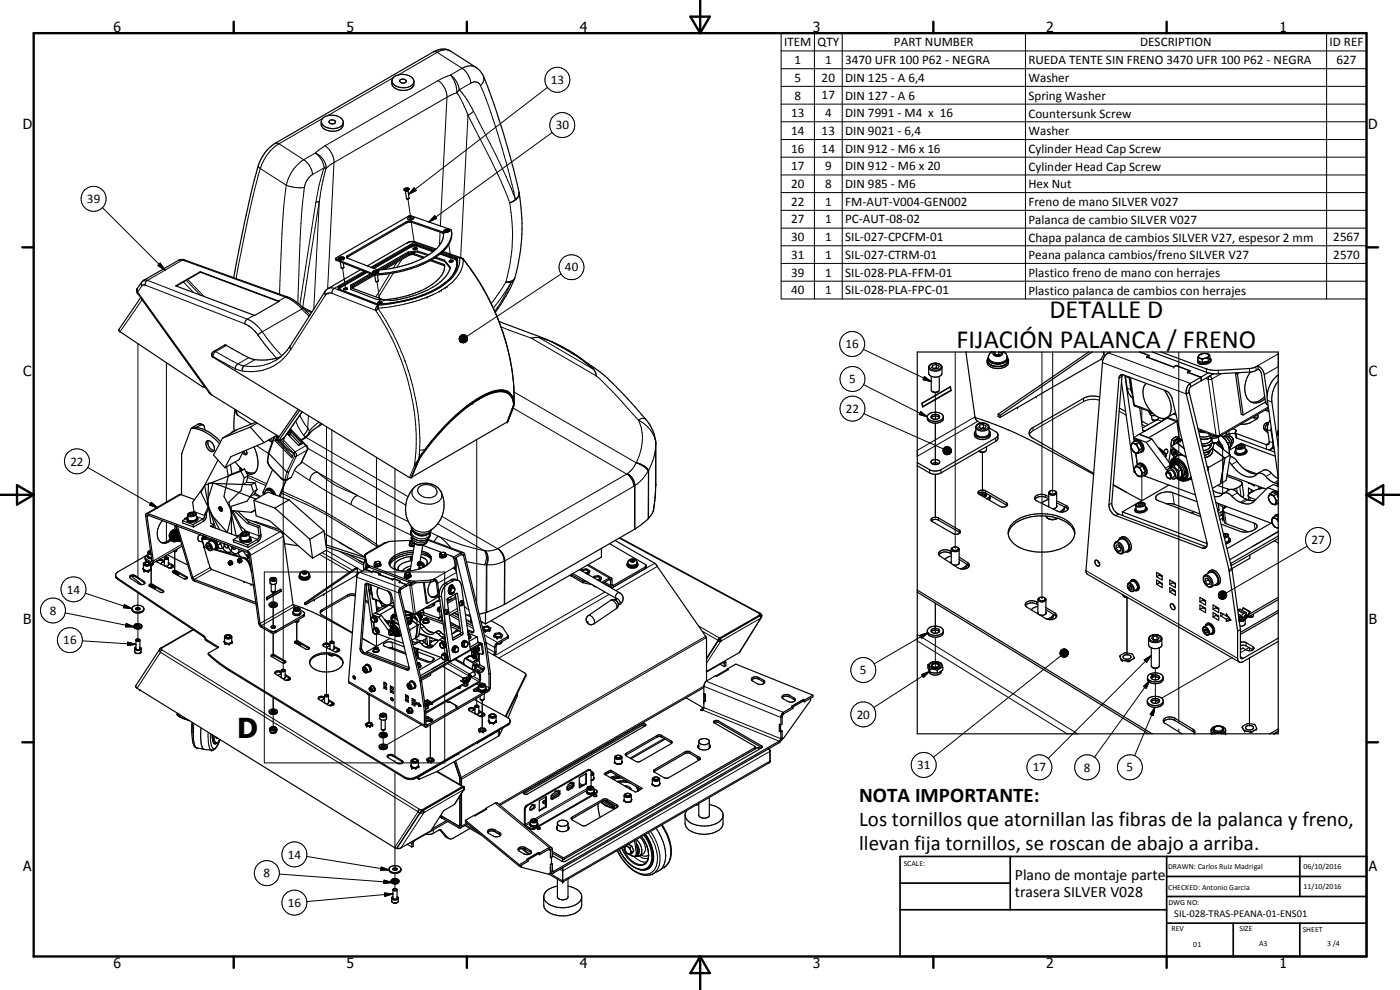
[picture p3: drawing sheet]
<svg xmlns="http://www.w3.org/2000/svg" width="420mm" height="297mm" viewBox="0 0 420 297" stroke-linecap="round" stroke-linejoin="round" font-family="sans-serif">
<defs><g id="words">
<text font-size="8.2" x="71.2" y="221.5">D</text>
<g font-size="7.9">
<text x="314.9" y="95.5">DETALLE D</text>
<text x="287.1" y="104.4">FIJACIÓN PALANCA / FRENO</text>
</g>
<g font-size="6.3">
<text x="257.8" y="240.5">NOTA IMPORTANTE:</text>
<text x="257.8" y="247.7">Los tornillos que atornillan las fibras de la palanca y freno,</text>
<text x="257.8" y="254.9">llevan fija tornillos, se roscan de abajo a arriba.</text>
</g>
<g font-size="4.7">
<text x="304.6" y="263.9">Plano de montaje parte</text>
<text x="304.6" y="269.3">trasera SILVER V028</text>
</g>
<g font-size="4.2">
<text x="34" y="9.6">6</text>
<text x="104" y="9.6">5</text>
<text x="174" y="9.6">4</text>
<text x="244" y="9.6">3</text>
<text x="314" y="9.6">2</text>
<text x="384" y="9.6">1</text>
<text x="6.8" y="38.7">D</text>
<text x="410.6" y="38.7">D</text>
<text x="7" y="112.9">C</text>
<text x="410.8" y="112.9">C</text>
<text x="7" y="187.1">B</text>
<text x="410.8" y="187.1">B</text>
<text x="7" y="261.4">A</text>
<text x="410.8" y="261.4">A</text>
<text x="34" y="290.4">6</text>
<text x="104" y="290.4">5</text>
<text x="174" y="290.4">4</text>
<text x="244" y="290.4">3</text>
<text x="314" y="290.4">2</text>
<text x="384" y="290.4">1</text>
</g>
<g font-size="3.9">
<text x="235.3" y="13.9">ITEM</text>
<text x="245.4" y="13.9">QTY</text>
<text x="268.3" y="13.9">PART NUMBER</text>
<text x="342.2" y="13.9">DESCRIPTION</text>
<text x="399" y="13.9">ID REF</text>
<text x="238.5" y="19.2">1</text>
<text x="247.6" y="19.2">1</text>
<text x="253.7" y="19.2">3470 UFR 100 P62 - NEGRA</text>
<text x="308.6" y="19.2">RUEDA TENTE SIN FRENO 3470 UFR 100 P62 - NEGRA</text>
<text x="401.1" y="19.2">627</text>
<text x="165.3" y="25.2">13</text>
<text x="238.5" y="24.6">5</text>
<text x="238.5" y="29.9">8</text>
<text x="246.6" y="24.6">20</text>
<text x="246.6" y="29.8">17</text>
<text x="253.7" y="24.6">DIN 125 - A 6,4</text>
<text x="253.7" y="29.9">DIN 127 - A 6</text>
<text x="308.6" y="24.6">Washer</text>
<text x="308.6" y="29.9">Spring Washer</text>
<text x="237.4" y="35.2">13</text>
<text x="247.6" y="35.2">4</text>
<text x="253.7" y="35.2">DIN 7991 - M4 x 16</text>
<text x="308.6" y="35.3">Countersunk Screw</text>
<text x="166.8" y="38.8">30</text>
<text x="237.4" y="40.5">14</text>
<text x="246.6" y="40.5">13</text>
<text x="253.7" y="40.5">DIN 9021 - 6,4</text>
<text x="308.6" y="40.6">Washer</text>
<text x="237.4" y="45.8">16</text>
<text x="246.6" y="45.8">14</text>
<text x="253.7" y="45.8">DIN 912 - M6 x 16</text>
<text x="308.6" y="45.9">Cylinder Head Cap Screw</text>
<text x="237.4" y="51.1">17</text>
<text x="247.6" y="51.1">9</text>
<text x="253.7" y="51.1">DIN 912 - M6 x 20</text>
<text x="308.6" y="51.2">Cylinder Head Cap Screw</text>
<text x="237.4" y="56.4">20</text>
<text x="247.6" y="56.4">8</text>
<text x="253.7" y="56.4">DIN 985 - M6</text>
<text x="308.6" y="56.4">Hex Nut</text>
<text x="26.1" y="60.9">39</text>
<text x="237.4" y="61.8">22</text>
<text x="247.6" y="61.8">1</text>
<text x="253.7" y="61.8">FM-AUT-V004-GEN002</text>
<text x="308.6" y="61.8">Freno de mano SILVER V027</text>
<text x="237.4" y="67.1">27</text>
<text x="247.6" y="67.1">1</text>
<text x="253.7" y="67.1">PC-AUT-08-02</text>
<text x="308.6" y="67.1">Palanca de cambio SILVER V027</text>
<text x="237.4" y="72.4">30</text>
<text x="237.4" y="77.7">31</text>
<text x="247.6" y="72.3">1</text>
<text x="247.6" y="77.7">1</text>
<text x="253.7" y="72.4">SIL-027-CPCFM-01</text>
<text x="253.7" y="77.7">SIL-027-CTRM-01</text>
<text x="308.6" y="72.5">Chapa palanca de cambios SILVER V27, espesor 2 mm</text>
<text x="308.6" y="77.9">Peana palanca cambios/freno SILVER V27</text>
<text x="400.1" y="72.4">2567</text>
<text x="400.1" y="77.7">2570</text>
<text x="169.5" y="81.4">40</text>
<text x="237.4" y="83">39</text>
<text x="247.6" y="83">1</text>
<text x="253.7" y="83">SIL-028-PLA-FFM-01</text>
<text x="308.6" y="83.1">Plastico freno de mano con herrajes</text>
<text x="237.4" y="88.3">40</text>
<text x="247.6" y="88.3">1</text>
<text x="253.7" y="88.3">SIL-028-PLA-FPC-01</text>
<text x="308.6" y="88.4">Plastico palanca de cambios con herrajes</text>
<text x="253.7" y="104.5">16</text>
<text x="254.8" y="115">5</text>
<text x="253.9" y="123.9">22</text>
<text x="21.2" y="139.7">22</text>
<text x="393.6" y="163.3">27</text>
<text x="20.1" y="178.1">14</text>
<text x="14.9" y="184.4">8</text>
<text x="19" y="193.3">16</text>
<text x="258.1" y="202.3">5</text>
<text x="257.1" y="215.6">20</text>
<text x="275.2" y="230.8">31</text>
<text x="310" y="231.5">17</text>
<text x="325.3" y="231.5">8</text>
<text x="338.1" y="231.5">5</text>
<text x="86.4" y="257.6">14</text>
<text x="79.1" y="263.2">8</text>
<text x="86.4" y="272.1">16</text>
</g>
<text font-size="3.1" x="352.4" y="275.2">SIL-028-TRAS-PEANA-01-ENS01</text>
<g font-size="2.4">
<text x="271.2" y="259.7">SCALE:</text>
<text x="350.6" y="260.8">DRAWN: Carlos Ruiz Madrigal</text>
<text x="391.2" y="260.6">06/10/2016</text>
<text x="350.6" y="267">CHECKED: Antonio Garcia</text>
<text x="391.2" y="266.7">11/10/2016</text>
<text x="350.6" y="271.4">DWG NO:</text>
<text x="351.6" y="279.3">REV</text>
<text x="372" y="279.4">SIZE</text>
<text x="391" y="279.6">SHEET</text>
<text x="358.1" y="284.1">01</text>
<text x="377.9" y="283.8">A3</text>
<text x="398.3" y="283.8">3 /4</text>
</g>
</g></defs>
<g fill="none" stroke="#000" stroke-width=".3">
<path d="M130.1 15.5l1.1 .2M131.2 15.7l-11.7 6.8M131.2 15.7l7.5 4.8M135.2 15.3a4.1 4.1 0 0 0-4 .4M234.4 9.9h175.7v79.8h-175.7zM234.4 15.3h175.7M244.4 9.9v79.8M252.8 9.9v79.8M307.8 9.9v79.8M398.1 9.9v79.8M96.7 35.6l-13 7.5M117.9 23.4l-19.6 11.3"/>
<path d="M131.5 24.2l-33.9 19.5M131.5 24.2a6.1 6.1 0 0 1 2.6 5M134.1 29.2l-33.9 19.6M134.1 29.2l-1.9 38.6M135.2 22.5l-3.7 1.7M135.2 22.5a6.3 6.3 0 0 1 2.6 4.5M135.2 22.5l.3 .3a8.3 8.3 0 0 1 1.6 5.1M137.1 27.9l-3 1.3M137.1 27.9l1.8 3.1 1.6 3.6M137.8 27l-.7 .9M137.8 27a22.7 22.7 0 0 1 4.3 6.4M138.7 20.5l-3.5 2"/>
<path d="M138.7 20.5a6.6 6.6 0 0 1 2.6 4.4M140.5 34.6l1.6 3.2a177.1 177.1 0 0 1 10.9 23.1M140.5 34.6l-2.3 42.7M141.3 24.9l-3.5 2.1M141.3 24.9l.3-.1a1.8 1.8 0 0 1 2.6 .9M142.1 33.4l-1.6 1.2M142.8 20.2a4.2 4.2 0 0 0-3.5 0l-.6 .3M144.2 25.7a210.4 210.4 0 0 1 10.5 34.1 186.1 186.1 0 0 0-10.9-23.2l-1.7-3.2M145.1 22.9a2.58 2.58 0 0 1-.9 2.8M164.3 26.2l-41.7 32.1M165.7 39.8l-37 26.8M234.4 20.6h175.7"/>
<path d="M234.4 25.9h175.7M234.4 31.2h175.7M234.4 36.5h175.7M77.5 49.7l.1 .5 .5 .4M78.1 50.6a346.4 346.4 0 0 0-7.2 33M78.1 50.6l7.8 5M82.6 43l1.1 .1M83.7 43.1a13.5 13.5 0 0 0-5.6 7.5M83.7 43.1l7.4 4.8M85.9 55.6l.4 .1a12.4 12.4 0 0 0 5 .6M85.9 55.6l-.5 4.2a314.4 314.4 0 0 0-1.5 28.5M91.1 47.9a12.2 12.2 0 0 0-5.2 7.7"/>
<path d="M91.1 47.9a6.5 6.5 0 0 1 2.7 4.5M91.3 56.3l-.1 1a369.4 369.4 0 0 0-1.8 33.6M93.8 52.4l-1.4 1.3-.8 1.4-.3 1.2M94.6 45.9l-3.5 2M94.6 45.9a5.1 5.1 0 0 1 3.3 4.6M94.6 45.9a6.7 6.7 0 0 1 2.7 4.4M97.3 50.3l-3.5 2.1M97.3 50.3l.6 .2M97.3 50.3a47.2 47.2 0 0 0-2.5 10.4M97.6 43.7l-3 2.2M97.6 43.7a6.2 6.2 0 0 1 2.6 5.1M97.9 50.5l-1.2 4.9-.9 4.9"/>
<path d="M100.2 48.8l-2.3 1.7M100.2 48.8l-1.9 37.9M122.4 59.7l.9 6.3M124.3 56.3l.6 .8-2.3 1.2zM155.7 58.5a4.9 4.9 0 0 1-2.7 2.4M155.8 58.5a3.6 3.6 0 0 1-2.8 2.4M155.8 57.7l-.1 .8M155.8 57.9v.6M234.4 41.9h175.7M234.4 47.2h175.7M234.4 52.5h175.7M234.4 57.8h175.7"/>
<path d="M30.7 62.3l18.8 18.8M48.1 79l1.4 2.1-2.1-1.4zM54.8 78l-1.1 .1M54.8 78l30.8 11.2M54.8 78l-10.5 6.1M55.3 78h-.5M94.8 60.7l-4.8 30.8M95.8 60.3l-1 .4M95.8 60.3l-4.9 31.9M95.8 60.3l-1.6 32.4M101 77.8v.3M104.3 76.7l.1 .3"/>
<path d="M119.2 78.7l-1.1 1.7M120.6 77.9l-1.5 2.3M121.9 66.6v.3M122.6 76.3l.1 .3M123.3 73.5l.1 .2M123.3 73.5l-11.7 6.8M123.4 66.7l1.2 8.2M123.4 66.7h.1M123.4 73.7l-11.5 6.7 11.6-6.6M123.4 73.7l.1 .1M123.5 73.8l.1 .2M123.5 66.4l.1 .3"/>
<path d="M123.6 74h.1M123.6 74l-11.3 6.6M123.6 73.7h-.2M123.6 73.7l-.1 .1M124.2 72.7l-12.9 7.5M124.2 72.7l-1.2-.1-.7 .2M124.2 72.7l6.4 2.2M124.3 76.1l.1 .4M124.7 73.5l.4 .1M124.8 72.6l-.6 .1M124.9 73.5l-1.3 .2M125 73.8l5 1.8"/>
<path d="M125 73.8l-1.4 .2M125.1 73.6h.1M125.1 73.6l5.1 1.8M125.1 74.7l-1 .1M125.2 73.3h-1.2l-.7 .2M125.2 73.3l5.3 1.8M125.2 73.3l-.2 .5M130.5 64.7l.5 .8-2.3 1.1zM132 76.2l4.6 1.7M132.1 69.6l-.2 4M132.3 76.1l4.6 1.6zM132.5 75.9l4.4 1.4"/>
<path d="M132.7 69.6l.1 .3M132.7 75.6l5.3 1.9M133.2 79.3v.4M134.7 73.4l.8 5.2M135.9 78.4l-1 .2M136.6 77.9l.3 .2M136.9 77.3l.3 .4M136.9 77.6l.1 .1M136.9 77.3l-.3 .6M136.9 78.1a5.6 5.6 0 0 1-.9 4.3M137 77.7l.1 .1M137 77.8l.1 .1"/>
<path d="M137.1 77.9h.1M137.1 77.9l.1 .9M137.1 77.8l-.2 .3M137.1 77.8v.1M137.2 77.7a5.5 5.5 0 0 1-1.2 4.8M137.2 77.7l-.1 .1M138 77.5a10.6 10.6 0 0 1-5.7 8.6 42.9 42.9 0 0 1-18.9 5.5M138 77.5l1 .3M138.5 77.4l-.5 .1M138.8 77.6h.1M139 77.8a10.4 10.4 0 0 1-5.2 8.3l-3.1 2-2.6 1.1M139 77.8l1.4 1.8a72.4 72.4 0 0 1 8.5 14.8 66.8 66.8 0 0 1 5.4 23.2"/>
<path d="M139 77.8h.1M139.1 77.9h.1M153 60.9a53.9 53.9 0 0 1-1.2 23.7M234.4 73.7h175.7M234.4 63.1h175.7M234.4 68.5h175.7M234.4 79h175.7M41.2 86.5l-.1 .7 .2 .4M41.3 87.6l22.2 30.9M41.3 87.6l-.1 .3M42.4 89.5l.3 .4M42.5 84.8l-.1 .4 .2 .6"/>
<path d="M42.6 85.8l-1.3 1.8M42.7 89.9l18.8 26.3M42.7 89.9h.1M42.7 89.9l-6.7 9.7M43.1 84.1h1.2M43.5 85.5h-.5l-.4 .3M43.5 85.5l30 11.7M44.3 84.1l29.9 11.7M44.3 84.1l-.5 .5-.3 .9M55.1 84.6l3 3.2M55.9 84.1l4.2 4.5M56.3 83.9l4.9 5"/>
<path d="M73.5 97.2l1 .5M74.2 95.8a10.5 10.5 0 0 1 4.5 3.8M74.2 95.8l-.6 .7-.1 .7M74.5 97.7h.1M74.5 97.7l1.8 1.4 1.1 1.4M76.2 94.6l-2 1.2M76.5 99.4h.1M78.7 99.6l3.6 4.6 2.3 2.5M78.7 99.6l-1.3 .9M85.6 89.2l2.9 1.5 2.1 2M85.6 89.2l-1.9 1.2M86.2 89.1l-.6 .1"/>
<path d="M90.6 92.7l-11.9 6.9M90.6 92.7l2.2 2.2M91 92.5l-.4 .2M91.3 92.8l2.2 1.1M97.5 87.8h.1M97.6 87.4l-.1 .7 .2 .4M97.7 88.5l-10.4 16.3M98.1 88.1h.1M98.1 88.1l-.4 .4M98.5 87.9h.1M98.5 87.9l1.1 .1M98.5 87.9l-.4 .2"/>
<path d="M99.6 88l13.1 5.1M100.3 86.5l-.5 .5-.2 1M100.3 86.5l-1.2-.1-.6 .2M100.3 86.5l13.1 5.1M101.8 86.4l-.1 .1M101.8 86.8l11.1 4.3 .8 .1M101.8 85.9l.4 .5M101.8 85.9l-.4 .5 .4 .4M101.9 86.2l-.1 .1M101.9 86.7l-.1 .1M101.9 86.7h.1M102 86.1l-.3 .6"/>
<path d="M102 86.1h.1M102.2 86.4l-.3 .3M102.8 80.5l1 6.5M104.2 86.7l-1 .2M106.1 85.9v.3M109.3 81.4l-9 5.1M109.5 81.5l-7.7 4.4M109.8 81.6l-7.8 4.5M109.9 81.6l-7.9 4.5M110.2 81.7l-8 4.7M112.1 82.2l.1 .3M112.6 82.2v.3"/>
<path d="M112.7 93.1a70.6 70.6 0 0 1 12 44.1l-.3 2.6M113 92.8h.1M113.1 92.8h.1M113.1 84.5l1 6.5M113.4 92.2h.1M113.4 91.6v.9M113.4 92.5l-.7 .6M113.4 91.6l-.6 .8-.1 .7M113.4 92.5a72.9 72.9 0 0 1 12.5 42.6M113.7 91.2h.1M114.6 90.8l-.5-.1-.5 .2M117 82.1l-4.2 7"/>
<path d="M118.1 81.9l-4.6 7.4M128.1 89.2h.1M128.1 89.2l-1.9 .7a59.6 59.6 0 0 1-10.2 2.3l-2.6 .3M131.8 87.4h.1M136 82.5a16.9 16.9 0 0 1-5.7 4.5 41.3 41.3 0 0 1-16.6 4.2M150.4 98.1l9.1 3.4 19.5 11.3 4.9 4.8 7.7 8.5M151.8 84.6l1.6 .1M151.8 84.6l-2 3.3-2.4 3.2M153.4 84.7l-2.2 4.5-2.7 4.3M153.4 84.7l-1.8 3-3.5 4.8M154.4 83.8l-1 .9M154.5 83.3a2.54 2.54 0 0 1-2.7 1.3"/>
<path d="M168.4 82.2l-28.3 18.8M234.4 84.4h175.7M41.4 103.1v70.4M49.9 108.8v41.9M63.5 106.3l.4 .6M63.9 106.9h.1M63.9 106.9l6.7 3.7M63.9 106.9l-.1 .2M64.2 105.5h.5M64.7 105.5l-.5 .5-.3 .9M64.7 105.5l6.7 3.7M68 103.6l-3.3 1.9"/>
<path d="M70.6 110.6l2.1 .7M71.4 109.2l-.6 .7-.2 .7M71.4 109.2l1.9 .6M73.3 109.8l-.5 .5-.1 1M74.7 107.3l-3.3 1.9M76.5 107.9l-3.2 1.9M77.4 100.5l2.4 3.3 3.2 3.6M82.6 108.2a14 14 0 0 1-9.3 1.6M87.1 103.8l-.1 .5 .3 .5M87.3 104.8a14.1 14.1 0 0 1-14.6 6.5M121.5 108.1h.1M137.8 101.5l.2 .8z"/>
<path d="M137.8 101.8l.2 .5zM137.9 101.3l.1 1zM137.9 102.1l.1 .2zM138 101v1.3zM138 102.3l.4 .4zM138 102.3l.6 .5zM138 102.3l.9 .6zM138 102.3l1.2 .6zM138 102.3l1.5 .5-.3 .1zM138 102.3l1.7 .4zM138 102.3l1.9 .2-.2 .2zM138 102.3l2.1 .1-.2 .1z"/>
<path d="M138 102.3l2.2-.2-.1 .3zM138 102.3l2.3-.4-.1 .2zM138 102.3l2.3-.7v.3zM138 102.3l2.3-1v.3zM138 102.3l2.2-1.3 .1 .3zM138 102.3l2-1.5 .2 .2zM138 102.3l1.9-1.7 .1 .2zM138 102.4h2.1M138 102.2h2.2M138.1 100.8l.2-.2-.3 1.7zM138.1 100.8l-.1 1.5v-1.3zM138.3 100.6l.2-.1-.5 1.8z"/>
<path d="M138.5 100.5l.3-.1-.8 1.9zM138.8 100.4h.3l-1.1 1.9zM139.1 100.4h.2l-1.3 1.9zM139.3 100.4l.3 .1-1.6 1.8zM139.6 100.5l.3 .1-1.9 1.7zM143.8 119.3l.1 .4M154 119.7l-.2 .2M154.3 117.6l36.6 21.3M154.3 118.7l-.3 .8M154.3 117.6l-.1 3.7M161.7 101.3l16.4 9.5M165.5 102.5l6.7 3.8"/>
<path d="M172.2 106.3l2.2 1.4M172.4 106.2l-.2 .1M259.1 104.8l20.4 9.7M259.2 115.4l19.1 9.7M277.4 113l2.1 1.5-2.5-.6zM278.7 110.2v.2a2.45 2.45 0 0 0 3.9 0l.1-.2M279.2 109.5a2.26 2.26 0 0 1 3.3 .5 2.13 2.13 0 0 1-3.5 .3zM280.7 117.8v8M286.7 105.6v59M296.7 107.2a2.85 2.85 0 0 0 3.6 1.6l1.5-.7 .4-.9M298.3 105.6a.82 .82 0 0 0-.1 1 .82 .82 0 0 0 1 .3 1.15 1.15 0 0 0 1.6-1.1l-.2-.2M312.7 105.6v74.1"/>
<path d="M315.9 105.6v42.1M325.2 119.5v1M326.6 105.6l.1 .1M330.4 107.8l.6 .3M330.9 108.8l25.1 9.4M331.2 106.3l.6 .3M332.7 105.9l24.5 9.1M336.7 112.9l-.9 .6M337.8 113l1.1 .4M338.3 116.5l1.1 .4 .1-.1M339.3 113.3l1.1 8.2M353.8 105.6v111.1"/>
<path d="M361.8 113.5l.8 .3M362 110.7l.1 1M362.6 113.8l2.3 16.8M363 112.8h.1M363 112.8l.7 .9M363 112.8l-.3 .4-.1 .6M363.7 113.7l2.3 16.8M363.7 113.7l-1.1 .1M364.2 112.1l-1.2 .7M365.5 111.1l.2 1M366.5 112.1l-2.8 1.6M374.9 110.6l.2 1"/>
<path d="M376.9 110.1l.1 1M383.6 110l-4.2 2.4M383.6 106.2l-6.1 3.5M59.4 127.3l.6 .3M70.8 123l.6 1.6M70.9 129l-.6 .3M73.1 135.4l.5 .7 .5 .2M77 133.7l3.5 2.4M80.5 132.1l1.1 .7M80.7 132l.7 .4M81.4 132.4l.3 .2M81.4 131.6v.8"/>
<path d="M82.5 130.9l-1.8 5.2-.4 2.5 1.1 1.8M82.9 130.7l.7 .6M83.2 130.7l-.1 .1M83.3 131.8l.4 .3M84.3 132l3.9 4M84.8 131.7l3.7 3.9M85.2 131.4l-.2 .2v69.5M85.2 131.4l-1.6 .9M85.2 131.4h.1M85.4 131.2l-.2 .2M87 129.5v.3M87.4 129.2l4.4 4.5"/>
<path d="M88.2 136l.2 .8M88.4 136.8l-2.3 4.8-.6 2.3h-.4l-.8-.6M88.4 136.8l.5 .1M88.5 135.6l.4 .6v.7M88.5 135.6l-.3 .4M88.8 126.4l.8 1.8 1.5 2.4M88.9 136.9l-2.3 4.7-.5 2.4M90 124.5l1.1 2.2 1.3 1.8M90.2 139.1l-1.1 1-.8 1M90.3 139l-.1 .1M90.5 138.6l4.7 3M90.7 123.5l-5.5 7.8"/>
<path d="M91.1 130.6l.7 .5M91.8 131.1l-1.5 .9M91.8 131.1l-.5 .5M91.8 133.7l.4 .8v.5M91.8 133.7l-3.3 1.9M91.8 131.2l30.7 17.8M92 133.7h-.2M92.2 135l-2 4.1M92.2 135l-3.3 1.9M92.3 134.9l-.1 .1M92.4 134.5l29.4 17.1M92.4 128.5l-.3 .8-1 1.3"/>
<path d="M92.4 128.5l.5 .7M92.6 124.7l-.2 3.8M92.9 129.2l-.3 .8-.8 1.1M92.9 129.2l-.4 1.3M95.8 126.7l-1.2 .8-1.7 1.7M96.2 126.9l-.7 1.1M98 128v80.7M99.6 129v63.7M113 137.2v27.1M124.4 139.8l-1.5 3.5M124.4 139.8l.4 .1-1.5 3.4M125.7 137.7h.1"/>
<path d="M125.7 137.7l-1.3 2.1M125.8 137.6l-.1 .1M125.9 135.1l-.2 2.6M127.5 134.9l-1.6 .2M127.8 134.9l-2 2.6M127.8 134.9h-.2M127.8 134.9h.1M127.9 134.9l-2.1 3M133.8 127.9l-3.6 3.9-2.4 3.1M133.8 127.9l-5.9 7M143.1 131.9v49.4M153.7 123.1l-1.3 3.4"/>
<path d="M154 122.4l34.1 19.8M154.1 121.5a3.8 3.8 0 0 0-4.8-3.9 28 28 0 0 0-12.4 7.3l-3.1 3M154.2 121.4a3.9 3.9 0 0 0-5.2-3.9 31.2 31.2 0 0 0-13.3 8.4l-1.9 2M190.9 138.9h.4M190.9 138.9l-1.5 2.2-1.1 1M191 138.8l-.1 .1M191 138.8a5.9 5.9 0 0 1 3.7 2.3M191.3 139l1.5 .7 1.8 1.5-.1 14.5M191.3 138.9l2.5 1.4M191.6 126.1a14.4 14.4 0 0 1-.6 12.7M191.6 126.1a9.2 9.2 0 0 1 5.2 6.7v12.5M193.8 125.8a1.67 1.67 0 0 0-2.2 .3"/>
<path d="M196.8 133h.1M196.8 133.5a18.3 18.3 0 0 1-2.1 7.6M259.2 124.1l23.9 10.6M276.3 123.5l2 1.6-2.4-.7zM280.7 127v12.4M283 135.1l2.4 .6-2.4-.3zM283 135.4l2.4 .3-2.3-.1zM283 134.8l2.4 .9-2.4-.6zM283.1 135.6l2.3 .1-2.2 .2zM283.1 135.8h2.3M283.2 134.6l2.2 1.1-2.4-.9zM283.2 135.9l2.2-.2-2 .4z"/>
<path d="M283.3 134.4l.2-.2 1.9 1.5zM283.3 134.4l2.1 1.3-2.2-1.1zM283.4 136.1l2-.4-1.9 .6zM283.5 134.2l.2-.1 1.7 1.6zM283.5 136.3l1.9-.6-1.6 .7zM283.7 134.1l.3-.1 1.4 1.7zM283.8 136.4l1.6-.7zM284 134h.3l1.1 1.7zM284 136.4l1.4-.7zM284.3 134h.3l.8 1.7zM284.3 136.4l1.1-.7zM284.6 134l.2 .1 .6 1.6z"/>
<path d="M284.6 136.4l.8-.7zM284.8 134.1l.2 .1 .4 1.5zM285 134.2l.2 .3 .2 1.2zM285.2 134.5l.2 1.2zM285.4 134.7v1zM285.4 135.7l-.6 .6zM285.4 135.7l-.3 .4zM285.4 135.7l-.1 .2zM285.4 134.9v.8zM285.5 135.2l-.1 .5zM292.6 125.1l-17.3 10M292.9 128.2a2.34 2.34 0 0 0 3.8 .4l.1-.4"/>
<path d="M293.3 127.5a2.22 2.22 0 0 1 3.3 .4 2.03 2.03 0 0 1-3.5 .2zM293.4 126.4l-18.1 10.5M294.8 135.7v11.5M298.8 131.4v1.1M310 128.3v.9M310 129.2l-1.1 1.1M325.2 120.5l-15.2 8.7M330 120.1a6.2 6.2 0 0 0-4.8 .4M335.9 123.4l2.1 1.2M340.2 121.2l.2 .3M340.4 121.5l.3 .4M340.4 121.5l4.9 1.8"/>
<path d="M342.7 122.6v4.4M342.7 127.3l1 .6M343 129.1l.6 .2M347.4 125.9l1.3 .5M348.5 135.5l.1 .1M350.4 125.2l3 1.1M351.1 139.7l-1.4 .8M351.2 139.8a1.75 1.75 0 0 1 .8-2.1 1.75 1.75 0 0 1 2.2 .5 5 5 0 0 1 1.9 5.4 1.81 1.81 0 0 1-2.8-.1M351.9 137.5a3 3 0 0 1 3.5 1.6 4.2 4.2 0 0 1 .6 4.8l-.2 .2M353.5 136.7l1.3-.1 1.3 .7M354.3 132.3l-.5 .1-.4 .4M359.5 128.6l5.4 2"/>
<path d="M359.7 129.3l1.9 .4M363.4 131.3a5 5 0 0 1-3.2 .3M363.9 135.4l-.3 .8-.6 .5-1.4 .5M363.9 132.7a4.3 4.3 0 0 1-3.1 1.1M364.2 133.6l-.2 .6a3.5 3.5 0 0 1-2.7 1.6M364.9 130.6l.3 .5M365.7 132.5l.6 .6 .7 1.6M365.8 132.3l.8 1 .6 1.6M366 130.5l-1.1 .1M366 130.5l-.1 .5M366.4 130.7a5.6 5.6 0 0 1 2.4 5.4M366.9 133.5v14.5"/>
<path d="M367.9 129.8l.1 .4M368.8 129.3l.1 .9M371 130l.2 1.4M371.1 133.9a1.91 1.91 0 0 1 2.3-.1 1.47 1.47 0 0 1-2.4 .3zM371.3 138.4l-1.7 1M372.6 127.3h.1M373.6 134a1.86 1.86 0 0 1-2.8 .4M375.9 125.2l1.1 .7M376.9 124.6l.1 .9M379.8 120.5l.6 .3M379.9 122.9v.2M380.4 120.1l1.3 .5"/>
<path d="M380.4 128.9l1.1 .4M380.6 122.1l-14.6 8.4M380.9 132.8l-.9 .6 .1 1.4M380.9 132.4l1.2 .4M383.6 129.5v1.1M26.3 140.3l21 12.1M44.7 154.7l-.6 .3-.4-.2M45.4 150.7l1.9 1.7-2.4-.8zM49.9 156.6v6M52.2 159.3l-.6 .6-.2 .5M53 159.3a1.57 1.57 0 0 0-1 1.5 1.57 1.57 0 0 0 1.1 1.5M53.4 159.5a1.62 1.62 0 0 0-.7 1.6 1.62 1.62 0 0 0 1.1 1.3"/>
<path d="M54.3 148.4l-9.9 5.7 .1 .5M56.5 154.2a1.33 1.33 0 0 1 2.2 0 1.42 1.42 0 0 1-2.3 .1zM58.2 153.5l3.2 1.2 .6-.4M58.8 154.2a1.61 1.61 0 0 1-2.5 .4M59 155l1.9 .7 .1 .7M63.3 157l.8 .3 .1 .5M63.4 157.7v.3M69.6 142.2l-1.1 .7M70 153.6l2.4 4.5M70 153.6l-.3 .1M70.1 153.2l-.1 .4M72.1 140.6l.3 .5"/>
<path d="M72.1 140.5l.1 .7M72.5 140.7v.4M73.4 159.2l4.4 1.6 .5-.3M73.9 144.6l-1.1 .8M74.3 143.3l5.5 2.4M74.4 142.6l5.6 2.6M76.2 148.4l-1.1 .6M77 156.6v.2M80 147.1a1.56 1.56 0 0 1 1.8 1.1M81.4 140.4v.1M81.4 140.4l2.9 2.9M84.1 159.5l-9.9 5.7 .1 .6"/>
<path d="M84.3 143.3v.1M84.5 148a154.3 154.3 0 0 1 28.7 16.1M84.6 147.4l1.6 .7a118.2 118.2 0 0 1 16.4 8.5l11.1 7.2M84.6 147.4l-.1 .5M85.9 144.1l-1.3 3.3M86.1 144l-.1 .1M88.3 141.1l4.7 3.1M88.3 141.1l-.9 2.2M93 144.2a177.5 177.5 0 0 0 16.5 9.5l13.8 6.8M95.2 141.6l12.1 7.1a2.75 2.75 0 0 0-2 2.7M95.2 141.6a2.48 2.48 0 0 0-2.2 2.6M95.2 141.6l1.1 1a32.6 32.6 0 0 0 10.2 5.7l7.2 3.8 8.9 4.4"/>
<path d="M118.5 140.6v86.5M123.5 158a3.5 3.5 0 0 0 5.1 1.9l.8-.9M123.6 158.9a2.12 2.12 0 0 0 2.1 2.7 2.37 2.37 0 0 0 3.3-1.8M123.9 158.4a4.6 4.6 0 0 0 5 .9M124.3 159.9a3.1 3.1 0 0 0 3.6 .6M124.3 146.3a2.51 2.51 0 0 0 .8 3.9 5.4 5.4 0 0 0 7.3-.6l.2-1-.2-1M125.8 146.1a3.6 3.6 0 0 1 5.3 1.2 2.13 2.13 0 0 1-2.8 2.1 2.82 2.82 0 0 1-2.9-2.5zM129.1 159.7l2.5 1.2M131.3 157.1l13.9 8M132.6 154.9l16.7 9.7M188.1 142.2a4.7 4.7 0 0 1 2.1 3.7M188.1 142.2l-38.7 22.4"/>
<path d="M188.3 142.1l.9 .6M188.3 142.1l-.2 .1M189.1 142.7l.9 1.3 .4 1.4v13.4M189.2 142.7l1.1 1.6 .3 1v13.4M190.2 145.9l-38.7 22.4M194 140.6l.5 .7M194.5 141.3a12.7 12.7 0 0 1-4.3 4.6M194.7 141.1l-.2 .2M194.7 141.1l-.1 14.5M196.8 145.3h.1M196.8 145.3l-.1 3.1-.7 5.1M279 140.9v1"/>
<path d="M280.7 142.3v13.1M280.7 156.9v.1M281.6 155.4v.7M282.4 140.9v1M287.9 159v.6M295.8 147.2v.7M302 150.8v.7M313.8 148.6v.6M313.9 154.9a2.39 2.39 0 0 0 3.4 .6M319.9 151.6v.7M333.7 151l-.9 .4M335.6 154.2l-.8 .5"/>
<path d="M341 151.3a1.39 1.39 0 0 1 2.4 0l-.1 .1a1.86 1.86 0 0 1-2.3 .2zM342.7 143v7.2M343.6 151.3a1.29 1.29 0 0 1-1.3 .8l-1.2-.1-.3-.3M351 141.1a1.31 1.31 0 0 1 1.5 1.1v.7l-.3 .3M351.9 147.8l.5 3.5M357.5 143.1l-.2 .2M365.6 151.3l1.8 1M366.4 153.6v1M366.9 151.6v4.7M367.5 153.7l.5 3.4M367.7 151.9l-.1 .4M368.5 146.7v.5"/>
<path d="M371.1 146.5l.2 1.2M371.4 147.9l-1.7 .9M372.1 145.9l.3 3M373.9 149.7l-1.7 1M374.5 149.9l-1.7 1M375.1 149.3l.1 .9M376.4 157l.3 1.8M381.6 142l-1.7 1M383.6 144.7l-.6 .3M383.6 144.1l-1.2 .7M25.6 178l14 4.6M35.3 173.5v.3"/>
<path d="M40.6 172.7v.3M41.4 174.5v.5M41.4 177.8v5.2M43.3 174.5v.3M43.9 167.8v.4M44.4 165.8l.3 .5 .6 .1M44.9 169.4l-.2 .1M45.2 165.2a.55 .55 0 0 0-.7 .6 .55 .55 0 0 0 .8 .4M45.4 169.6v5.7M45.6 168.2l-.4 .3v.5M45.8 175.3v.4M48.7 167.9v.4"/>
<path d="M49 177.2v.3M49.9 166.6v.8M51.4 160.4l-.1 .5M51.4 160.4a1.44 1.44 0 0 0 1 1.9M51.7 169.4v.4M52.4 165.5v5.8M52.9 171.3v.3M53.5 160.1a1.78 1.78 0 0 0 .5 2.1l.2 .1M54.5 163.4l-8.5 4.9-.4-.2M56 173.1v.3M60.7 161.4l.3 .2M60.9 161.6l-.2 .2 .7 2.5"/>
<path d="M62 163.2a1.19 1.19 0 0 1 1.3 .6 1.19 1.19 0 0 1-.2 1.3 1.47 1.47 0 0 1-1.1-1.9zM62.2 162.9a1.47 1.47 0 0 1 1.2 2.2M63.1 170.3l-5.2 3h-.4M63.5 170.9l-5.2 3 .1 .5M64.3 162.1h-.1M65.1 162.5l-.3 .2M65.5 164l-.3 .1M67.8 163.3l-.5 .3M68.7 168.6l.4 .1 .2 .5M69.2 169.2l-.4-.6a.43 .43 0 0 0-.2 .6 .43 .43 0 0 0 .6 .1M69.2 169.2v.1M69.3 169.3l-.1 .2"/>
<path d="M69.8 164.1l-.2 .1M71.4 168v-.1a.47 .47 0 0 1 .5 .4 .47 .47 0 0 1-.2 .5l-.3-.1zM71.4 167.9a.61 .61 0 0 1 .6 .9M72.4 160.1a1.53 1.53 0 0 1 2.1 0 1.44 1.44 0 0 1-2.2 .2zM73.5 167.4l-.3 .2M74.7 160.1a1.67 1.67 0 0 1-2.5 .4M74.8 160.9l2.5 .9 .1 .7M75.1 169.3l-.3 .2M75.2 161.9l.1 .5M79.3 171.6h54.2v57.3h-54.2zM81 173.9a1.13 1.13 0 0 0 2 0M81.1 173.7a.96 .96 0 0 1 1-.4 .96 .96 0 0 1 .7 .6 .97 .97 0 0 1-1.7-.2z"/>
<path d="M82 177.7v4M85.1 160.9l-9.9 5.7-.5-.2M90 172.4a1.59 1.59 0 0 0 2.8 0M90.8 171.6a.76 .76 0 0 1 1.3 .4 .92 .92 0 0 1-1.5-.2zM95.8 166.3l9.2 5.3M96.6 165.8l9.1 5.3M97.9 165.1l9.1 5.2M102 165.5l7.1 4.1M104.3 178.6v.4M104.3 179l-7.6 4.4M106.6 178.9l-1.2-.2-1.1 .3M106.8 172.7l.3 .1"/>
<path d="M107.1 173.2l12.6 4.7M107.3 170.5l1.4 .8M107.3 172l.2 .1M108 171.7l12.3 4.6M109.1 170.3l.7 .3M109.6 166.8l.1 .5M110 175.3l-.5 .2M110.1 169v.5M110.5 175.3l.6 .2M110.8 177l.7 .2M110.9 169.7v.6M111.3 175.4l.6 4.1"/>
<path d="M111.7 179.4l.2 .1M111.9 179.5l.1 .2M111.9 179.5l2.4 .9M115.9 162.9l-5.7 3.2M122.5 175.6l.5 .1M122.6 174.1l.1 .6M123 175.7l1.1 8.4M123.2 175.2h.1M123.2 175.2l.3 .4M123.2 175.2l-.2 .5M123.4 161.3a2.8 2.8 0 0 0 4.4 1.7l.5-.9 10.1 3.8M123.5 175.6l-.5 .1"/>
<path d="M123.5 175.6l1.2 8.4M123.6 161a3.5 3.5 0 0 0 4.8 .7 2.81 2.81 0 0 1-4.5 .2l-.4-1a3.7 3.7 0 0 0 4.7 .9M123.7 174.9l-.5 .3M123.8 166.9l-.5 .3-.1 .6M124.4 174.4l.1 .5M124.9 174.8l-1.4 .8M125.9 168.5l-.6 .5M126 169.6h.1M126 169.4v.2M126.3 169.2h.1M126.3 169.2h-.2M126.5 169.6l.6 .6"/>
<path d="M127.9 160.5h.1M128 160.4l-.1 .1M129.1 174.1l.1 .5M130.1 173.8l.1 .6M131.5 179.1l.4 .1M131.6 160.9l7 2.6 6.6 1.6M131.6 160.9l2.1 1.7 1.6 1.8M131.6 160.9l-.5 .3-.8 1.3M131.8 178.9l.7 .2M132 179.8l-7.3 4.2M133.6 175l.7 .3M134.3 179.6l.6 .6"/>
<path d="M134.3 179.6l.9 .4M134.8 176.4h.1M134.9 179.2l.8 .5M135 175.8l.2 .1M135.3 174l.7 .3M135.4 176.3a1.1 1.1 0 0 0-.1 1.8M135.5 175.5l.2 .1M135.6 176.1v.1M136 176.1l-.4 .1M136 170.4l-5.6 3.3M136.3 170.2v.4M136.5 167.5l.1 2"/>
<path d="M136.6 167.7h.3M136.6 170.6v.3M136.6 178.3v.9h.2M136.9 178.1l.4 .1M136.9 167.7l.1 .1M136.9 167.7v3.7M137 167.6l-.1 .1M137 171.7l-5.7 3.3M138.4 166.4l.7 .3M140 168.5l5.4 1M145.2 165.1l.3 .1M145.2 165.1a3.7 3.7 0 0 1 .2 4.4"/>
<path d="M145.4 169.5h.6M145.5 165.2l.2 .2a3.9 3.9 0 0 1 .4 4.1M145.5 165.2l.6 .8M146 169.5l-.1 14.2M146.1 169.5v14.1M146.1 169.5h-.1M146.2 166.2a5.1 5.1 0 0 1-.2 3.3M149.3 164.6l1.1 1 .7 1.3M149.3 164.6a6.4 6.4 0 0 1-3.8 .6M149.4 164.6l.5 .4M149.4 164.6h-.1M149.9 165l1.2 2"/>
<path d="M149.9 165a4.8 4.8 0 0 1 1.6 3.3M151.1 167l.2 1.4M151.1 166.9l.3 1.4M151.3 168.4l-2.5 .9-2.7 .2M151.4 168.3l-.1 13.1M151.4 168.3l-.1 .1M151.5 168.3v13M151.5 168.3h-.1M171.7 172.5v.5M174.8 174.3v.5M175 174.4v.4M176.2 169.6l6.6 3.8v.5l.4 .3 .5-.3"/>
<path d="M181.5 174.7l1.7 .9 .5-.2 .4 .2v.5M181.6 177.6l-33.1 19.1M182.8 178.4l-33.1 19M184.9 179.7a1.19 1.19 0 0 1 1.1 1.6M185.8 161.5l42 22.5M185.9 177.8a1.13 1.13 0 0 0-1 1.8M188.4 168.8a1.59 1.59 0 0 0 2.8 0M189.1 168.1a.82 .82 0 0 1 1.4 .2 .83 .83 0 0 1-1.4-.2zM193.6 170.1v.5l.3-.4M196.5 169l-13 7.5M197.3 170l-12.5 7.2M285.2 165.4v.6"/>
<path d="M290.4 168.8v.7M325.9 171.2l45.5 26.3M334.6 163.1a1.61 1.61 0 0 1 2.2 1.5 .91 .91 0 0 1-.2 1.3 .91 .91 0 0 1-1.2-.2l-.9-1.7zM334.8 162.6a2.31 2.31 0 0 1 2.1 3.5M338.2 179.3v17.3M338.6 175.3a1.33 1.33 0 0 1 1.3 .6 1.33 1.33 0 0 1-.1 1.5 1.55 1.55 0 0 1-1.2-2.1zM338.7 175a1.59 1.59 0 0 1 1.4 2.4M348.6 172.6v.3M361.4 173.1a1.56 1.56 0 0 1 2.1 1.2l.2 1.1a.84 .84 0 0 1-.7 .7 .84 .84 0 0 1-.9-.5l-.8-1.3zM361.6 172.6a2.31 2.31 0 0 1 2 3.5M361.7 164l-.8 .5M365.7 178.4l.1 .8z"/>
<path d="M365.7 178.7l.1 .5zM365.7 178.1l.1 1.1zM365.7 178.9l.1 .3zM365.8 179.2l.4 .4zM365.8 179.2l.6 .5zM365.8 179.2l.9 .6zM365.8 179.2l1.1 .6zM365.8 179.2l1.4 .5-.3 .1zM365.8 179.2l1.7 .5h-.3zM365.8 179.2l1.9 .3-.2 .2zM365.8 179.2l2.1 .1-.2 .2zM365.8 179.2l2.2-.1-.1 .2z"/>
<path d="M365.8 179.2l2.3-.3-.1 .2zM365.8 179.2l2.4-.6-.1 .3zM365.8 179.2l2.3-.9 .1 .3zM365.8 179.2l2.3-1.1v.2zM365.8 179.2l2.1-1.4 .2 .3zM365.8 179.2l1.9-1.6 .2 .2zM365.8 177.9v1.3zM365.8 179.3h2.1M365.8 179.2h2.2M366 177.7l.2-.2-.4 1.7zM366 177.7l-.2 1.5zM366.2 177.5l.3-.1-.7 1.8z"/>
<path d="M366.5 177.4l.2-.1-.9 1.9zM366.7 177.3h.3l-1.2 1.9zM367 177.3h.3l-1.5 1.9zM367.1 160.1a.85 .85 0 0 1 1.4 .6l-1.1 .6M367.3 177.3l.2 .2-1.7 1.7zM367.5 177.5l.2 .1-1.9 1.6zM368.7 160.7l-.3 .5-.9 .3M369.3 169l.2 .7M369.6 170.5l-.8 .5M369.8 171l-.9 .5M392.3 163.9l-24.3 14M19.6 183.9l20.6 4.2"/>
<path d="M24.7 192.3l16.1 1M37.4 181.4l2.2 1.2-2.6-.3zM37.9 187.1l2.3 1h-2.5zM38.3 192.7l2.5 .6-2.5 .4zM40.4 195.5a1.17 1.17 0 0 0 2 0M40.8 194.5v.2zM40.8 194.7l.1 .1M40.8 194.7l.4 .2M41.1 194.9h.1M41.4 183.9v4.3M41.4 188.8v3.2M41.7 194.9h-.5"/>
<path d="M41.9 194.8l-.7 .1M42 194.6l-.1 .2M48 194.7l-.2 .4 .4 .6M48.1 195.6h.1M48.2 195.7l77.3 47.8M48.2 195.7l-7.1 10.8M48.3 194.4l.2 .1M48.5 194.6h.1M48.5 194.5l-.1 .3 .2 .2M48.6 195l77.3 47.8M48.6 195l-.4 .7M58.1 189l-9.6 5.5"/>
<path d="M61 190.6v.4M61.6 191.4v.3M62 191.9v.4M62.6 196.1v.3M65.5 194.1v.2M69.3 191.1l-.4 .4h-.8M81.2 189.3v.4M82 182.3v6.2M82 189.9v6.6M82 197.2v.1M82.5 196.5v.3M82.8 189.3v.4"/>
<path d="M85.6 198.3v.3M88 181.4l-9.9 5.7-.5-.2M88.1 182.9a1.13 1.13 0 0 0 2 0M88.3 182.5a.99 .99 0 0 1 1.6 .4 1.05 1.05 0 0 1-1.7-.2zM88.4 182l-9.9 5.7v.5M89.1 186.6v5.8M89.6 192.4v.3M91 184.5v.5M92.7 194.2v.4M96.7 182.9v.5M96.7 183.4l-.6 .6M98.6 193.1v.3"/>
<path d="M98.6 196.2l.2 .3 .7 .2 .8-.2M101.6 194.6v.3M108.5 194.3l-.4 .2M109.5 195.9l-.5 .2M109.6 180.5l1 .6M112.1 194.5l.5-.3 .8 .2-.6 .3h-.6zM113 180.1v2.2M113 190.3v3.6M113 182.5l.5 .3M113.1 183.3l.3 .2M113.4 194.4a.88 .88 0 0 1-1.3 .2M115.3 181.7l.7 .3"/>
<path d="M115.9 186.6h.1M116.9 181.4l1.5 .5M117.2 189.4a.66 .66 0 0 1 .6 .3 .66 .66 0 0 1 0 .7M117.3 188.6l-.8 .4M117.3 188.7v-.5a.88 .88 0 0 1 .7-.7 .88 .88 0 0 1 .9 .5 1.99 1.99 0 0 1 .6 2.8M117.6 187.6a2.14 2.14 0 0 1 2.1 3l-.5 .3-.9-.4M117.6 192.7l.2 1.7M118.4 187.1h.6l.7 .4M120.4 190.4h-.1M121.4 183.1l2.7 1M121.5 183.4l1 .2M123.3 184.4l-1.5 .2"/>
<path d="M123.6 186.5l-.3 .6-.8 .3M123.6 185.2l-.9 .4-.7 .1M123.8 185.6l-.7 .9-.8 .2M124.1 184.1l.2 .2M124.5 194.5l.8 .4M124.5 185l.7 1.2M124.5 185l.8 1.2M124.7 184l-.1 .3M124.7 184l-.6 .1M124.9 195.6v.5M124.9 184.1a2.82 2.82 0 0 1 1.2 2.8M125.1 185.5v7.3"/>
<path d="M125.1 194.6v2.4M125.3 198.9l.6 .2-.5 .3M125.4 195.6l.2 1.8M125.5 194.7l-.1 .2M125.6 183.7v.2M125.9 192.2v.2M126 199.1l-.6 .4M126.1 183.4v.5M127.2 183.8v.7M127.2 185.8a.7 .7 0 0 1 1.1 0 .71 .71 0 0 1-1.1 0zM127.2 192l.1 .7M127.3 188l-.9 .5"/>
<path d="M127.3 192.7l-.8 .5M127.7 191.8l.2 1.4M128 182.4v.1M128.4 185.8a.86 .86 0 0 1-1.3 .2M128.6 193.7l-.8 .4M128.9 193.8l-.9 .4M129.2 193.4l.1 .4M129.6 181.4l.5 .3M129.9 197.3l.1 .9M130.1 181.1l.1 .4M131.6 180.3v.1M131.9 183.3l.5 .1"/>
<path d="M132.1 185.2l-.5 .3 .1 .7M132.1 185l.6 .2M132.4 189.8l-.8 .5M133.5 190.8l-.6 .4M133.6 191.1l-.5 .2M134.1 183.4l.2-.1a.33 .33 0 0 1 .1 .5 .33 .33 0 0 1-.5 .1zM134.2 182.9a.86 .86 0 0 0-.7 .5 .86 .86 0 0 0 .2 .9M134.3 199.1l6.3 3.6M134.9 198.8l6 3.4M135.1 184.6l2.6 1.5M135.1 186.6l2.3 1.3M135.8 191.8l.4 .1"/>
<path d="M136.4 183.8l1.1 .6M137.2 182.5l-2.5 1.5M138 190.2l.7 .3M138.2 189.7l.7 .3M138.6 180.8l.4 .1-.3 .6-.2-.3zM138.8 180.3a.82 .82 0 0 0-.8 .5 .82 .82 0 0 0 .2 .9M139.3 181.9l1.4 1.2M139.9 185.8l1.4 .8M140 197.5l2 1.2 .1-.1M140.1 187.5l2 1.1M140.2 184.5l1.1 .6M140.5 190.2l.4 .1-.3 .4"/>
<path d="M141 190.5l-.4 .3M141.4 196.8l.3 .2M141.5 186.4l.1 .1M141.6 195.4h.1M141.6 196.7l.1 .1M141.7 197l.3 .4M141.8 196.5l.6 .3M141.9 197.4l.2 .1M141.9 189.6l-.4 .2M142.1 197.4l.1 .1M142.1 194.6l.3 .6-.1 .3M142.2 197.5h.1"/>
<path d="M142.3 195.8l1.3 .7M142.3 196.9l-.5-.3-.1 .4M142.3 196.9l.1 .3M142.3 197.4l-.1 .1M142.4 197.4h-.1M142.4 196.8v.5M142.4 197.2v.2M142.4 197.4v.1M142.4 197.4l1 .7M142.7 195.7l1.1 .6M142.7 197.4l.9 .4M143.2 198h.1"/>
<path d="M143.2 198l-.2 .1M143.4 192.8l.7 .3 .1 .3M144.8 193.4l-.3 .2-.4-.1M145.1 195.9l-.2 .1M145.3 190.5l4 2.3v.5M145.4 193.1l.5-.3 2.6 1.5 .4-.3M146 183.8l-.3 .1M146 193.1l-.5 .2M146.1 194.4l2.4 1.3 .4-.2M146.3 195.5l1.7 1M152.4 191v.5M176.3 186.6h.2z"/>
<path d="M176.5 186.6l-.1 .1M176.6 184.7a1.81 1.81 0 0 1 1.6 2.5M183.2 180.1a1.89 1.89 0 0 1 1.7 2.5M209.6 187.8l6.3 3.6M210.8 189.4l4.7 2.8M211.8 190.9l-73.4 42.4-.4-.1M211.9 191.4l-73.4 42.4-.5-.2M215.5 192.2h.1M215.5 192h.1M215.5 192.2l.2 .1M215.5 192.2l-3.5 5.5M215.6 192.2h-.1"/>
<path d="M215.7 192.3l.6 .1M215.7 192h.1M215.7 192v.3M215.8 191.5h.1M215.8 191.6l-.3 .6M215.8 191.9h.1M215.8 191.9l-.1 .1M215.9 191.8l.4 .1M215.9 191.8l-.1 .1M215.9 191.4l-.1 .2M215.9 191.4l.3 .2M216.1 191.6l-.2 .2"/>
<path d="M216.2 191.6l.1 .3M216.3 192.4l-4.3 6.6M216.3 192.4h.1M216.3 192.1h.1M216.3 191.9v.5M216.9 198.8l.5 .3M227.8 184h.1M227.8 184l.1 .1M227.9 184.6l-12 6.8M227.9 184.6l.3 .4v.5M227.9 184.1h.1M227.9 184.1v.5"/>
<path d="M228 183.9l-.2 .1M228 183.9v.1M228.2 185.5l-6.4 10.3M228.2 185.5l-11.9 6.9M228.5 185.3l-.3 .2M275.3 190.4l48.1 29.8M275.3 192.3l44.9 27.9M276.1 190.6l2.4-.8-1.9 1.7zM278.5 189.8l-16.2 9.4M280.7 181v9M280.7 191.2v9.1M311.1 180.6v.7"/>
<path d="M316.6 183.9v.7M318.1 195.9l2.2-.7-2.2 .9zM318.1 196.1l2.2-.9-2.1 1.2zM318.2 195.6l2.1-.4-2.2 .7zM318.2 196.4l2.1-1.2-2 1.4zM318.3 195.3l2-.1-2.1 .4zM318.3 196.6l2-1.4-1.8 1.6zM318.3 195.2h2M318.4 196.8l-38.2 30.4M318.4 195.1l.2-.2 1.7 .3zM318.4 195.1l1.9 .1-2 .1zM318.5 196.8l1.8-1.6-1.6 1.8z"/>
<path d="M318.6 194.9l.2-.1 1.5 .4zM318.8 194.8l1.5 .4zM319.1 194.7l1.2 .5zM319.4 194.7l.9 .5zM319.6 194.7l.7 .5zM319.9 194.9l.4 .3zM320.3 195.2l-1.4 1.9-.2-.1zM320.3 195.2l-1.1 2-.3-.1zM320.3 195.2l-.9 2h-.2zM320.3 195.2l-.6 1.9-.3 .1zM320.3 195.2l-.4 1.9h-.2zM320.3 195.2l-.1 1.7-.3 .2z"/>
<path d="M320.3 195.2l.1 1.5-.2 .2zM320.3 195.2l.1 1.5zM320.3 195.2l.2 1.3zM320.3 195.2l.3 1zM320.3 195.2l.3 .8zM320.3 195.2l.3 .5zM320.3 195.2l.2 .2zM343.4 198l2.1-1.4-1.4 2.2zM344.7 191.7a2.37 2.37 0 0 0 3.9 .4l.1-.4M345.1 191.1a2.27 2.27 0 0 1 3.4 .3 1.91 1.91 0 0 1-2.7 1 .82 .82 0 0 1-.7-1.3zM345.5 196.6l-30.9 31M361.1 188.5a1.03 1.03 0 0 1 1.6 .8v.9a.69 .69 0 0 1-.6 .3 .69 .69 0 0 1-.6-.5l-.5-.9z"/>
<path d="M361.3 188.1a1.6 1.6 0 0 1 1.4 2.4M369.9 197.2l-21.3 12.3M371.5 183.1l1.7 1M371.5 182.9l1.9 1.1M371.7 184.7h.1M372.3 197l.8 .5M372.6 185.2l.3 .2v.5l-.6 .2-.5-.3M373 185.2h.1M374 192.8v1M374 184.3l.4 .3-.9 1M375 195.2v-1l-2.7 1.6M375 197.4v20.4"/>
<path d="M376 194v.9M58.2 217l-.1 4.5a3.6 3.6 0 0 0 .8 2.8l.2 .1M62.5 219.7v3a2.77 2.77 0 0 0 1 2.4M68.8 200.9v.3M82 209.3v4.5M82 214.4v4.5M84.2 201.5v.3M86.9 203.2v.3M97.2 209.1v.3M100 210.8v.3M104.6 204.4l22.8 13.2M109 200.3a.89 .89 0 0 1 .9 .4 .89 .89 0 0 1-.1 1.1 1.09 1.09 0 0 1-.8-1.5z"/>
<path d="M109.1 200.1a1.21 1.21 0 0 1 1 1.7M110.8 208.4v8.7M110.9 206.4a.59 .59 0 0 1 .7 .3 .59 .59 0 0 1-.2 .8l-.5-.5zM111 206.3a.82 .82 0 0 1 .7 1.2M114 214.6a1.16 1.16 0 0 0 2 0M114.2 214.3a.97 .97 0 0 1 1.7 .3 .87 .87 0 0 1-1 .5 .87 .87 0 0 1-.7-.8zM115 219.1v1.7M115.9 205.1v.1M122.3 212.9a.63 .63 0 0 1 .6 .4 .63 .63 0 0 1-.2 .7 .67 .67 0 0 1-.5-.5 .67 .67 0 0 1 .3-.7l.6 .7-.1 .5M122.4 205.2a.84 .84 0 0 1 1 .5 .84 .84 0 0 1-.4 1.1l-.4-.3a.88 .88 0 0 1-.2-1.3zM122.5 205.1a1.15 1.15 0 0 1 1 1.7M122.5 200.8l-.4 .2"/>
<path d="M126.3 203.3l.1 .4M126.5 204l-.4 .3M126.5 204.3l-.4 .2M126.6 217.4l-10.6 6.1M127.4 210.4l.8 .5M127.4 210.2l.9 .6M127.5 211.1v.1M127.8 217.3l.4 .3M128 211.4l.1 .4-.5-.1M128.1 211.4h.1M128.6 215.2v.5M128.7 210.9l.2 .2-.5 .5"/>
<path d="M129.1 216.4v-.5l-1.3 .8M129.1 217.5v10.2M129.6 215.8v.5M138.5 204.5l.9 .5M139.1 203.5l1 .5M139.3 203.4l.9 .5M139.4 204.3v.1M139.9 204.5l.1 .4h-.5M140 204.5h.1M140.5 204.5l-.2 .2M141.5 203.2l2.2 1.3v.3M142.1 202.9l1.8 1.1 .3-.2"/>
<path d="M142.3 206.8v.5M142.3 212.4v.4M143 205.2l.7 .4M143.1 206.8v.6M143.1 209.5v2.3M143.2 206.2v.5M143.7 201.7l-.3 .2M143.7 205.7a1.13 1.13 0 0 0 2 0M143.8 204.7l.7 .3M143.9 205.4a.85 .85 0 0 1 1-.4 .85 .85 0 0 1 .6 .8l-1.2 .2-.4-.3zM144.2 202.7l-.3 .2M144.7 210.1v8.6"/>
<path d="M145.2 214v.3M145.7 205.7l1.1 .7M145.9 206.8l.4 .3M149.6 219.2v1.7M149.7 219.1v.1M149.9 219v1.6M152.4 217.2v.4M157.8 202.5v.5M192.6 217.3v.4M210.9 213.1l22.9 9.3M211.2 212.3l23.1 9.4M211.7 210.2h-.4"/>
<path d="M211.9 204.4l23.2 9.3M215.5 216.3v.4M227.7 203.3v.5M229.1 204.1v.5M234 217.3v2l.3 .2 .3-.3M234.7 215l-.4 .3-23.1-9.4-61.4 35.4M236.9 208.6v.5M238.3 209.4v.5M276.6 202.4l2.4-.9-1.9 1.7zM279 201.5l-16.8 10.8M343.2 206l1.8-1.8-1 2.3zM345 204.2l-16.5 23"/>
<path d="M346.6 212.2l-.5 2.5-.9-.4zM346.6 212.2l-6.1 14.5M346.7 200.5v3.5M346.7 205.1v6M347.6 210.1l-.9 .5M352.6 215.5v.7M353.8 218.7v.9M358 218.8v.7M63.1 220.1a9.1 9.1 0 0 0 .6 4.1 .71 .71 0 0 0 .8 .5 .71 .71 0 0 0 .6-.8l.9-2M63.9 220.6l.3 1.9 .5 .6M64.2 220.8a2.74 2.74 0 0 0 .6 2.1l.7-.3 .5-.7M64.7 221.1l.4 .5 .3-.1"/>
<path d="M65.2 221.4h-.2M115 221.4v2.9M115.5 223.8l-.5 .3M117.9 226.5v.4M118.5 228.1v.5M118.5 231.6v29.6M120.7 228.2v.3M121.5 233.2v.3M124.7 233.2v.3M125.3 233.5l.4 .2M125.8 232.9v.1M131 231.6l7.8 4.4"/>
<path d="M138.8 236l-12 6.9M138.8 236l.2 .2M139 236.2l.1 .2M139.1 236h-.3M139.1 236.1v.1M139.1 236.1v.3M139.1 236.4v.5M139.1 236.9h.1M139.1 236.9l-11.9 6.9M139.1 236.9l-2.8 4.5M139.2 236.1h.1M139.2 236.1l-.2 .1"/>
<path d="M139.2 236.1l.1 .2M139.3 236.8l-.2 .1M157.3 237.7v.4M176.1 237.2l-15.2 8.7M176.2 236.5a1.16 1.16 0 0 0 2 0M176.2 236.6l-15.8 9.1M176.4 236.2a.95 .95 0 0 1 1.6 .4 .97 .97 0 0 1-1.7-.3zM176.5 231l.2 .1M178.9 237.8v.3M180.9 239.9v.4M182.3 239.9v.4M185 233.6l1.4-.2-2.3 .4"/>
<path d="M185.7 234.8l1.3-.1 2.2 .3M185.7 233l-2.2 .5M185.8 233l-2.3 .6M187.2 235.7a2.31 2.31 0 0 1 2.4 1.3M187.9 236v.1M188 226v.5M188.3 234.5l-1.5-.1-1.5 .2M189 236.7h.1M190.7 235.9l.5 .7 .1 .8M191.3 236.3l.2 .7M196.5 230.9v.5M197.2 220.7v.4"/>
<path d="M198.6 220.7v.4M199.3 221.6l-10.2 5.9M201.4 222.3v.5M205.6 225.6v.5M207 225.6v.5M209.7 224.4v.1M209.9 227.2v.5M212.9 224.4v.1M226.6 224.3v.4M228.5 223.8v.5M231.1 228.3l-62.2 36-3.9-2.3M231.1 225.4l-62.2 35.9-.8-.4"/>
<path d="M92 257l24.8 4M123.1 252.9l.5 .3M125.5 243.5a1.67 1.67 0 0 0 1.7 .3M125.5 243.5l-7.1 10.8M125.5 243.4h.1M125.8 243h.1M125.8 243l-.3 .5M125.9 242.8l.9 .1M125.9 242.8l-.1 .2M126.8 242.9l.4 .6v.3M127.2 243.8l-6.9 10.6M130 249v1"/>
<path d="M132.2 248.9l.2 .1M132.5 244.9v.5M133.6 251l.8 .3M139.9 247.5l3.1 1.8M140.1 246.9l-1.6 1-.4-.3-.5 .3v.5M148.1 249.3l2.1 1.3M148.5 249v.5M148.6 241l16.2 13.3M149.9 249.8v.5M156.9 254.6l2.1 1.7M157.4 242.8l.2 .2M157.7 254.3v.5"/>
<path d="M158.1 241.6l.2 .1M159.1 247l-1.3 .7v.2M159.1 248.5v.2M159.1 255.1v.5M159.2 246.3l.6 .6 1.2-.2 .2-.4M159.2 246.4l-1.6 1-.2-.2M159.5 246a.92 .92 0 0 1 .9-.3 .92 .92 0 0 1 .7 .7 .97 .97 0 0 1-1.7-.3zM160.5 248.5v.2M163.2 240.3v.4M164.9 254.8l.4 .3 .5-.2M165.5 259.1l-.3 .2v1M167.3 248.9v.1"/>
<path d="M168.9 257.3v.4M169.4 257.3v.4M170.5 248.9v.1M171.7 245.2v.5M180.4 240.7a7.1 7.1 0 0 0 4 2M183.5 241v.4M184 241.3v.6M184.5 241.6v.8M185.1 241.5v.5M186.8 254.3a7.4 7.4 0 0 0 5.7 5.1l1-.3M190.3 257l.4 .3a4 4 0 0 0 3.3 1.4M191.3 255.6l-.3 .2"/>
<path d="M191.8 256.8l1.4 .8h1.3M192.1 251.2l1.2 1.8a2.44 2.44 0 0 1-.3 3.2M192.4 256.5l1.2 .4 1-.3M192.6 251a7.2 7.2 0 0 1 1.5 7.8 2.94 2.94 0 0 1-4.4-.1l-1.7-1.6-1.4-2.6M193.2 250.6a9.3 9.3 0 0 1 1.9 8.8 3.1 3.1 0 0 1-4.4 .9 10.8 10.8 0 0 1-4.8-5.5M193.5 250.5a10.2 10.2 0 0 1 2.1 8.5l-.7 1.1-.6 .5M194.6 249.9a12 12 0 0 1 2.3 10.1 3.9 3.9 0 0 1-6.1 1.5 13.6 13.6 0 0 1-5.5-6.3M195.2 249.5a13 13 0 0 1 2.4 10.7l-.7 1.2-1 .8M198.4 247.6a13.9 13.9 0 0 1 2.8 9.7l-.8 1.9-1 .9M83.8 262.3l33.9 2.5M114.4 260.1l2.4 .9-2.6 .1zM115.3 264.1l2.4 .7-2.5 .3z"/>
<path d="M115.4 267.9l2.5 .3-2.4 .7zM117.5 270.3a1.13 1.13 0 0 0 2 0M117.9 269.4v.2M117.9 269.6l.3 .1M117.9 269.5l.1 .1M117.9 268.2l-25.8 2.3M118.1 269.7h.1M118.2 269.7h.7M118.5 262v2.7M118.5 265.2v1.6M119.1 269.6l-.2 .1M119.2 269.4l-.1 .2"/>
<path d="M119.2 269.5l-.1 .1M165.2 261.4l.1 .1M165.8 261.2l.3 .3"/>
<circle cx="167.3" cy="23.9" r="3.8"/>
<circle cx="168.7" cy="37.5" r="3.7"/>
<circle cx="28.1" cy="59.7" r="3.8"/>
<circle cx="171.5" cy="80.2" r="3.8"/>
<circle cx="255.8" cy="103.2" r="3.8"/>
<circle cx="255.8" cy="113.7" r="3.8"/>
<circle cx="23.1" cy="138.4" r="3.7"/>
<circle cx="255.9" cy="122.6" r="3.8"/>
<circle cx="22.1" cy="176.8" r="3.8"/>
<circle cx="395.5" cy="162" r="3.8"/>
<circle cx="15.9" cy="183.2" r="3.7"/>
<circle cx="21" cy="192.1" r="3.8"/>
<circle cx="259.1" cy="214.3" r="3.8"/>
<circle cx="259.1" cy="201" r="3.7"/>
<circle cx="277.2" cy="229.5" r="3.7"/>
<circle cx="311.9" cy="230.2" r="3.8"/>
<circle cx="326.3" cy="230.2" r="3.7"/>
<circle cx="339.1" cy="230.2" r="3.7"/>
<circle cx="88.3" cy="256.3" r="3.8"/>
<circle cx="80.1" cy="262" r="3.8"/>
<circle cx="88.4" cy="270.8" r="3.8"/>
</g>
<g fill="#000">
<circle cx="103.1" cy="77.8" r=".18"/>
<circle cx="122.3" cy="72.8" r=".18"/>
<circle cx="133.5" cy="69.6" r=".18"/>
<circle cx="139.1" cy="77.8" r=".18"/>
<circle cx="41.2" cy="87.9" r=".18"/>
<circle cx="43.3" cy="84.1" r=".18"/>
<circle cx="97.7" cy="88.4" r=".18"/>
<circle cx="113.4" cy="91.7" r=".18"/>
<circle cx="113.4" cy="92.1" r=".18"/>
<circle cx="115.2" cy="90" r=".18"/>
<circle cx="132.4" cy="87.1" r=".18"/>
<circle cx="133.6" cy="86.4" r=".18"/>
<circle cx="134.1" cy="86" r=".18"/>
<circle cx="70.6" cy="110.6" r=".18"/>
<circle cx="72.8" cy="110.2" r=".18"/>
<circle cx="297.5" cy="105.6" r=".18"/>
<circle cx="301.4" cy="105.6" r=".18"/>
<circle cx="311.1" cy="119" r=".18"/>
<circle cx="331.2" cy="105.8" r=".18"/>
<circle cx="344.2" cy="107.1" r=".18"/>
<circle cx="344.8" cy="106.7" r=".18"/>
<circle cx="352.2" cy="110.1" r=".18"/>
<circle cx="356.4" cy="111.7" r=".18"/>
<circle cx="357.1" cy="111.3" r=".18"/>
<circle cx="360.5" cy="106.2" r=".18"/>
<circle cx="80.7" cy="136.1" r=".18"/>
<circle cx="83.6" cy="132.4" r=".18"/>
<circle cx="85.2" cy="131.4" r=".18"/>
<circle cx="125.8" cy="137.2" r=".18"/>
<circle cx="125.8" cy="136.2" r=".18"/>
<circle cx="141.9" cy="121" r=".18"/>
<circle cx="152.2" cy="126.6" r=".18"/>
<circle cx="154.2" cy="121.4" r=".18"/>
<circle cx="305.3" cy="122.3" r=".18"/>
<circle cx="354.3" cy="132.3" r=".18"/>
<circle cx="354.5" cy="132" r=".18"/>
<circle cx="52.9" cy="157.8" r=".18"/>
<circle cx="72.1" cy="140.5" r=".18"/>
<circle cx="123.6" cy="143.2" r=".18"/>
<circle cx="196.8" cy="145.3" r=".18"/>
<circle cx="374.7" cy="144.8" r=".18"/>
<circle cx="42.9" cy="170.6" r=".18"/>
<circle cx="43.2" cy="171.3" r=".18"/>
<circle cx="43.3" cy="171.3" r=".18"/>
<circle cx="44.4" cy="171.5" r=".18"/>
<circle cx="44.5" cy="171.5" r=".18"/>
<circle cx="45.3" cy="171" r=".18"/>
<circle cx="51.7" cy="169.8" r=".18"/>
<circle cx="53.5" cy="172.4" r=".18"/>
<circle cx="61.2" cy="164" r=".18"/>
<circle cx="62.5" cy="168.6" r=".18"/>
<circle cx="64.8" cy="162.7" r=".18"/>
<circle cx="73.2" cy="174.5" r=".18"/>
<circle cx="73.3" cy="174.5" r=".18"/>
<circle cx="74.3" cy="166.6" r=".18"/>
<circle cx="74.4" cy="167.4" r=".18"/>
<circle cx="74.5" cy="166.9" r=".18"/>
<circle cx="75.3" cy="175.3" r=".18"/>
<circle cx="80.1" cy="179.8" r=".18"/>
<circle cx="94.3" cy="180" r=".18"/>
<circle cx="94.3" cy="179.9" r=".18"/>
<circle cx="97.1" cy="178.3" r=".18"/>
<circle cx="97.2" cy="178.3" r=".18"/>
<circle cx="107.3" cy="171.7" r=".18"/>
<circle cx="107.3" cy="170.7" r=".18"/>
<circle cx="109.6" cy="170.8" r=".18"/>
<circle cx="111.6" cy="171.6" r=".18"/>
<circle cx="112.8" cy="168.5" r=".18"/>
<circle cx="113.7" cy="172.3" r=".18"/>
<circle cx="114.1" cy="172.1" r=".18"/>
<circle cx="117.8" cy="173.9" r=".18"/>
<circle cx="119.8" cy="174.6" r=".18"/>
<circle cx="120.2" cy="174.4" r=".18"/>
<circle cx="121.9" cy="171.9" r=".18"/>
<circle cx="123.2" cy="167.8" r=".18"/>
<circle cx="123.4" cy="162.4" r=".18"/>
<circle cx="125.8" cy="168.5" r=".18"/>
<circle cx="132.4" cy="165.8" r=".18"/>
<circle cx="136" cy="176" r=".18"/>
<circle cx="176.5" cy="172.1" r=".18"/>
<circle cx="176.7" cy="172" r=".18"/>
<circle cx="180" cy="174.1" r=".18"/>
<circle cx="180.2" cy="174" r=".18"/>
<circle cx="180.5" cy="173.4" r=".18"/>
<circle cx="184.9" cy="179.6" r=".18"/>
<circle cx="185" cy="179.5" r=".18"/>
<circle cx="367.2" cy="160.4" r=".18"/>
<circle cx="48" cy="194.7" r=".18"/>
<circle cx="67.3" cy="192.5" r=".18"/>
<circle cx="67.6" cy="193.2" r=".18"/>
<circle cx="68.8" cy="193.3" r=".18"/>
<circle cx="118.2" cy="188" r=".18"/>
<circle cx="118.9" cy="184.8" r=".18"/>
<circle cx="125.3" cy="199" r=".18"/>
<circle cx="129" cy="191.2" r=".18"/>
<circle cx="131.3" cy="192.1" r=".18"/>
<circle cx="134.2" cy="183.4" r=".18"/>
<circle cx="140.5" cy="190.4" r=".18"/>
<circle cx="140.5" cy="197" r=".18"/>
<circle cx="140.7" cy="196.9" r=".18"/>
<circle cx="142.2" cy="197.1" r=".18"/>
<circle cx="143.7" cy="196.3" r=".18"/>
<circle cx="145.5" cy="189.3" r=".18"/>
<circle cx="145.6" cy="189.4" r=".18"/>
<circle cx="145.7" cy="189.4" r=".18"/>
<circle cx="146.8" cy="189.2" r=".18"/>
<circle cx="147" cy="189.1" r=".18"/>
<circle cx="148.2" cy="190.8" r=".18"/>
<circle cx="148.3" cy="190.9" r=".18"/>
<circle cx="149.2" cy="191.4" r=".18"/>
<circle cx="149.3" cy="191.4" r=".18"/>
<circle cx="150.3" cy="191.3" r=".18"/>
<circle cx="150.5" cy="191.1" r=".18"/>
<circle cx="150.8" cy="190.5" r=".18"/>
<circle cx="215.5" cy="192.2" r=".18"/>
<circle cx="216.3" cy="192.3" r=".18"/>
<circle cx="228" cy="184" r=".18"/>
<circle cx="336.5" cy="197.9" r=".18"/>
<circle cx="336.8" cy="198.1" r=".18"/>
<circle cx="336.9" cy="198.1" r=".18"/>
<circle cx="338.5" cy="198.4" r=".18"/>
<circle cx="339" cy="198.3" r=".18"/>
<circle cx="371.9" cy="186.2" r=".18"/>
<circle cx="373.1" cy="186.2" r=".18"/>
<circle cx="373.5" cy="185.9" r=".18"/>
<circle cx="41.9" cy="206.9" r=".18"/>
<circle cx="110" cy="217.8" r=".18"/>
<circle cx="110.1" cy="217.8" r=".18"/>
<circle cx="110.9" cy="218" r=".18"/>
<circle cx="111.2" cy="217.9" r=".18"/>
<circle cx="111.8" cy="217.6" r=".18"/>
<circle cx="111.8" cy="217.5" r=".18"/>
<circle cx="126.4" cy="203.7" r=".18"/>
<circle cx="127.6" cy="211.9" r=".18"/>
<circle cx="128.2" cy="211.4" r=".18"/>
<circle cx="128.2" cy="211.9" r=".18"/>
<circle cx="128.4" cy="211.8" r=".18"/>
<circle cx="128.5" cy="211.2" r=".18"/>
<circle cx="128.7" cy="210.7" r=".18"/>
<circle cx="140.1" cy="205" r=".18"/>
<circle cx="140.1" cy="204.5" r=".18"/>
<circle cx="140.3" cy="204.9" r=".18"/>
<circle cx="140.4" cy="204.3" r=".18"/>
<circle cx="140.5" cy="203.9" r=".18"/>
<circle cx="143.8" cy="219.4" r=".18"/>
<circle cx="144" cy="219.5" r=".18"/>
<circle cx="144.6" cy="200.8" r=".18"/>
<circle cx="145" cy="219.6" r=".18"/>
<circle cx="145.1" cy="219.6" r=".18"/>
<circle cx="145.8" cy="219.1" r=".18"/>
<circle cx="146.6" cy="216.2" r=".18"/>
<circle cx="146.9" cy="217" r=".18"/>
<circle cx="372.8" cy="218.2" r=".18"/>
<circle cx="373.5" cy="219.3" r=".18"/>
<circle cx="377" cy="218.8" r=".18"/>
<circle cx="59.1" cy="224.4" r=".18"/>
<circle cx="63.5" cy="225.1" r=".18"/>
<circle cx="123.3" cy="229.7" r=".18"/>
<circle cx="123.6" cy="230.4" r=".18"/>
<circle cx="124.8" cy="230.6" r=".18"/>
<circle cx="125.7" cy="230.1" r=".18"/>
<circle cx="128.1" cy="227.9" r=".18"/>
<circle cx="128.4" cy="228.5" r=".18"/>
<circle cx="128.5" cy="228.5" r=".18"/>
<circle cx="129.3" cy="228.6" r=".18"/>
<circle cx="129.4" cy="228.6" r=".18"/>
<circle cx="129.6" cy="228.6" r=".18"/>
<circle cx="130.2" cy="228.2" r=".18"/>
<circle cx="137.7" cy="226.1" r=".18"/>
<circle cx="139.1" cy="236" r=".18"/>
<circle cx="139.1" cy="236.4" r=".18"/>
<circle cx="139.2" cy="236.1" r=".18"/>
<circle cx="139.3" cy="236.8" r=".18"/>
<circle cx="143.3" cy="222.9" r=".18"/>
<circle cx="166.8" cy="237.4" r=".18"/>
<circle cx="171.3" cy="234.8" r=".18"/>
<circle cx="178.2" cy="233.6" r=".18"/>
<circle cx="186.7" cy="228.6" r=".18"/>
<circle cx="234.6" cy="221.9" r=".18"/>
<circle cx="367.8" cy="220.2" r=".18"/>
<circle cx="126.1" cy="243.9" r=".18"/>
<circle cx="127.1" cy="243.1" r=".18"/>
<circle cx="159.7" cy="241.5" r=".18"/>
<circle cx="189.5" cy="240.1" r=".18"/>
<circle cx="165.2" cy="260.3" r=".18"/>
<circle cx="168.9" cy="264.7" r=".18"/>
<circle cx="195.9" cy="262.2" r=".18"/>
<circle cx="199.4" cy="260.1" r=".18"/>
</g>
<g fill="none" stroke="#000" stroke-width=".35">
<path d="M96.4 36.4a2.47 2.47 0 0 0 2.7 2.9 3.1 3.1 0 0 0 3.9-1.8v-.8M97 35.3a4.2 4.2 0 0 1 6 1.1 2.4 2.4 0 0 1-2.9 2.2 3.2 3.2 0 0 1-3.7-2.2zM98.8 36.4a1.08 1.08 0 0 1 1-.4 1.08 1.08 0 0 1 .9 .8 1.07 1.07 0 0 1-1.1 .4 1.07 1.07 0 0 1-.8-.8zM117.6 24.2a2.56 2.56 0 0 0 2.7 2.9 3.1 3.1 0 0 0 3.9-1.8v-.8M118.2 23.1a4.2 4.2 0 0 1 6 1 2.35 2.35 0 0 1-2.9 2.2 3.3 3.3 0 0 1-3.7-1.9l.1-.5zM120 24.1a1.04 1.04 0 0 1 1.1-.4 1.04 1.04 0 0 1 .8 .9 1.08 1.08 0 0 1-1.1 .3 1.08 1.08 0 0 1-.8-.8zM121.2 56.8a.81 .81 0 0 1 .8-.5 .81 .81 0 0 1 .7 .5 .98 .98 0 0 1-1.5 0zM121.2 56.9l.2 .2M121.7 57.3l.3 2.2 .5 .2 .3-.2M121.8 56.7v.2M122 59.6l.2 .1M122.1 56.6l.1 .2-.3 .1-.1-.2"/>
<path d="M122.1 56.6v.2M122.1 56.6l-.3 .1M122.5 57.2l.3 2.3M122.6 59.6l-.3 .1M122.7 56.9l-.6 .5-.7-.3M122.8 56.6a1.07 1.07 0 0 1-1.4 .5M122.8 59.5l-.1 .1M53.6 78.1l-10.7 6.1-1.7 2.3M53.8 78l1.3-.1 32.1 11.6 3 2.1 2.8 2.9M100.9 77.4l21.9-12.6h.7l11.8 4.1a6.6 6.6 0 0 1-3 7.1 34.5 34.5 0 0 1-20.1 6.5l-11.3-4.4zM101.5 77.5l.6-.4a.7 .7 0 0 1 .8-.1 .7 .7 0 0 1 .4 .6l-.1 .1a1.14 1.14 0 0 1-1.7-.1zM101.7 77.7l.1 .3"/>
<path d="M101.7 77.9h.1M101.8 78h.1M102.1 78.6l.3 1.7M102.2 77.5v.1M102.5 77.4l.2 .1-.1 .1h-.5l.1-.1M102.5 77.4v.2M102.5 77.4l-.3 .1M103 79l.2 1.3M103.1 77.7l.1-.1a.8 .8 0 0 0-1.4-.1l-.1 .4M103.1 77.7v.1M103.2 77.5l-.5 .4h-.9M122.3 72.8l-12.1 7"/>
<path d="M122.4 72.8l.6-.3h1.2l6.7 2.2M122.5 75.6v.3M122.5 75.6l-9.3 5.3M122.5 75.9l-8.7 5.1M123.9 65.8a.73 .73 0 0 0-1.1 .2M123.9 65.8l.3-.3a.98 .98 0 0 0-1-.4 .98 .98 0 0 0-.8 .7l.3 .1M123.9 65.8l-1.2 .1M124 74.5l.5-.2 .6 .1a.58 .58 0 0 1-.5 .5 .58 .58 0 0 1-.6-.4zM125 74.8l-.8 .1M125.3 75.3l3.4 1.2M125.3 75.3v.3M125.3 75.3l-2.8 .3"/>
<path d="M125.3 75.6l3 1.1M125.3 75.6l-2.8 .3M127 77.4a11.4 11.4 0 0 0 6-6.1l.1-.9-.2-.8-9.4-3.2-.9-.1-18.6 10.7 .3 .5 8.9 3.4M127 77.4a34.2 34.2 0 0 1-13.8 3.5M127 77.4l-2.8-1h-.8l-8 4.4M127.4 77.2l-3.3-1.2h-.8l-8.7 4.9M129.1 78.2l4.4 1.6M129.5 78l3.7 1.3a2.34 2.34 0 0 1-.3 2.7 17 17 0 0 1-10 6.5l-3.8 1-3.9 .5-9.1-3.4-.4-.3 .4-.4 5.9-3.5M130.5 77.4l2.9 1M130.8 77.2l2.6 .9M132.9 75.4l5.8 2.1a67.9 67.9 0 0 1 15.5 43.9M133.1 70.1l-9.5-3.4h-1.2l-18.3 10.6"/>
<path d="M133.2 69.2a1.38 1.38 0 0 1 1.8-.1 1.09 1.09 0 0 1-1.8 .1zM133.4 69.5v.1M133.4 78.1l1.8 2.1a9.7 9.7 0 0 1-5.2 5.9 35.1 35.1 0 0 1-12.1 4.1l-4.9-.4-7.7-3v-1.3M133.4 69.5a.76 .76 0 0 1 .7-.6 .76 .76 0 0 1 .7 .4l-.1 .2M133.4 78.1v.3M133.4 69.6h.1M133.4 78.4l1.7 2M133.9 69.2v.1M134.1 69.1l.3 .1-.1 .1h-.5l.1-.1M134.1 69.1l.1 .2M134.1 69.1l-.2 .1M134.7 69.5h.1"/>
<path d="M134.8 69.2l-.6 .4-.8-.1M134.9 78.3l1-.2a.55 .55 0 0 1-.5 .5 .55 .55 0 0 1-.5-.3zM135.5 69.5v.3M135.5 70a8.8 8.8 0 0 1-4.6 6.7 37.3 37.3 0 0 1-18.8 5.5l-11.3-4.5M135.8 78.5l-.7 .1M137.2 78.8a8.5 8.5 0 0 1-4.6 6.8 37.5 37.5 0 0 1-19.5 5.5l-11.4-4.5M41.2 86.6l-.2 .6 .2 .7 21.6 30 21 13.1M42.2 89.3l-6.5 9.5 .1 .5 24.7 16.6 1 .3M52.7 85.8l7.4-4.3 23.7 8.9-7.4 4.3zM60.1 81.5v.2M60.1 81.7l-7.2 4.2M60.1 81.7l23.5 8.8"/>
<path d="M70.1 83.3a314.6 314.6 0 0 1 7.4-33.6 12.2 12.2 0 0 1 5.1-6.7l47.8-27.6a4.9 4.9 0 0 1 4.8-.1l7.6 4.9 1.9 1.9a211 211 0 0 1 11.3 37.3 56.9 56.9 0 0 1-1.6 24.4l-2.6 5.1-3.2 4.8M90.6 92l3 1.6M102.4 80.3v.1M102.4 80.4l.2 .1M102.5 80.4l.1 .1M103 80.4l-.2 .1M103 80.4l-.4 .1M103.2 80.3l-.2 .1M103.2 86.6a.59 .59 0 0 1 .6-.3 .59 .59 0 0 1 .5 .4l-.8 .3-.3-.1zM103.2 80.3h-.1M104.1 86.8l-.7 .1M105.3 85.5l.1 .4"/>
<path d="M105.4 85.9v1M108.2 80.9l-10.5 6.3-11.1 17.2-2.1 2.4-1.9 1.4M111.2 82.1l-5.9 3.4M111.6 82.3l-6.2 3.6M112 81.7v.1M112 81.8l.2 .2M112.4 82.5l-6.6 4M112.6 81.5v.2M112.8 84.4l.1 .1M112.8 81.4l.1 .3h-.4l.1-.2M112.8 81.4v.3M112.8 81.4l-.2 .1"/>
<path d="M113.1 81.2l.4 .3M113.1 81.2l-.2-.1a.73 .73 0 0 0-.9 .7M113.3 82.5l.2 1.7-.7 .3-.3-2M113.4 81.8h.1M113.4 84.4l-.3 .1M113.5 90.6a.73 .73 0 0 1 1.1 .1 .59 .59 0 0 1-.6 .4 .59 .59 0 0 1-.5-.5zM113.5 81.4a1.02 1.02 0 0 1-1.5 .6 .46 .46 0 0 1-.1-.6 .46 .46 0 0 1 .6-.2l1.1 .1-.2 .5M113.5 81.5l-.7 .4-.8-.1M114.5 90.8l-.8 .2M149.8 96.4l12.8 4.9 4.8 2.1M61.5 116.2h.1M84.2 107.1a13.1 13.1 0 0 1-12.9-1.6l-3.7-2-3.4 2a1.02 1.02 0 0 0-.4 1.6l59.1 36.2 .6-.1 2.2-5.2"/>
<path d="M152.1 117.3l.2 .2M152.3 117.5a3.8 3.8 0 0 1 2 3.1M152.3 117.5l.8 .8M152.4 117.5a7.5 7.5 0 0 0-6.4 .7 52.7 52.7 0 0 0-16.3 13.8l-3.9 5.2v.5M152.4 117.5l.5 .5M159.5 101.5a10.1 10.1 0 0 1 6.9 1.5l1 .4M167.4 103.4l3.8 2.1a71.3 71.3 0 0 1 19.4 16.6l2.1 2.4a13.2 13.2 0 0 1 4.1 8l-.1 15.7a17.4 17.4 0 0 1-1 5.9 14.7 14.7 0 0 1-5.1 4.6l-39.1 22.6-4.7 2.1-3 .8M167.4 103.4a43.7 43.7 0 0 1 9.6 6.4l1.4 1.3 .6 1.7M275.3 105.6h108.3v114.6h-108.3zM279 109.6a2.39 2.39 0 0 1 3.7 .5v1.9a2.36 2.36 0 0 1-4 .2v-2.1zM279.5 112.9v4.1a1.42 1.42 0 0 0 2.4 .2v-4.3M279.9 109.6v.8"/>
<path d="M279.9 117.6l.8 .1 .8-.1M281 109.4l.8 .5-.3 .6-1.1 .2-.8-.5 .3-.6M281 109.4l-1.1 .2M281 110.4l.2 .1M281 109.4v1M281 110.4l-.8 .1M285.3 117.1l.1 .1M289.9 105.6l2.7 19.7 .5 .9 1.3 .8M296.2 108.2a2.48 2.48 0 0 0 3 2.4 2.96 2.96 0 0 0 3.5-1.9v-.5M296.5 107.5a1.5 1.5 0 0 0 1.1 2.2 4.9 4.9 0 0 0 4-.1 1.38 1.38 0 0 0 .8-2.1M296.5 107.7a3.5 3.5 0 0 0 4.4 1.4l.9-.5 .6-.9M296.7 107a2.01 2.01 0 0 0 1.9 2.9 3 3 0 0 0 3.8-1.7l-.2-1.2"/>
<path d="M297.5 105.6a1.9 1.9 0 0 0-.8 2.2 1.9 1.9 0 0 0 2 1.3 2.99 2.99 0 0 0 3.5-1.5l-.2-1.3-.6-.7M298.7 105.7v.8l1.1-.2M298.7 105.6v.1M299.8 105.6v.7M299.8 106.3l.3 .3M300 105.6l.6 .3-.3 .7-1.1 .2-.8-.5 .3-.6M311.1 119l-11 6.3M326.7 105.6l-27.2 18.7M327.7 105.6l-27.6 19M330 119.1a6.4 6.4 0 0 0-4.8 .4l-15.2 8.8a1.68 1.68 0 0 0-1.2 1.6 1.68 1.68 0 0 0 1.2 1.6l18.2 10.5M331.2 105.6v.7l-.8 1.5-19.4 11.2M333.2 105.6a3.6 3.6 0 0 0-2.3 2.8l-5 62.8 .2 .8 45.8 26.6"/>
<path d="M336.2 112.6l.8-.2 12.9 4.8a3.4 3.4 0 0 1 1.9 2.4l10.4 43.1a1.18 1.18 0 0 1 0 1.3 1.18 1.18 0 0 1-1.3 .5l-26.1-9.8a3.6 3.6 0 0 1-2-3.3l3-37.9zM336.6 114.6l3.7 27 .4 .2M336.8 112.4l-3.1 38.6a3.6 3.6 0 0 0 1.9 3.2l26.5 9.8M337.6 112.6l2.8 19.8-.2-1.1M337.8 112.7l.5 3.8a4.9 4.9 0 0 0 1.7 3M338.9 113.1l.5 4 .3 .7M339.1 113.2l1.2 8.3 .4 .4 5 1.8M342 105.6l2.9 1.1-.8 .4 8.1 3M344 115.1a4.1 4.1 0 0 0-.6 4.6 7.7 7.7 0 0 0 5.6 5.9l1.1-.2M344.2 107.1l8 3M345.8 105.6l16.7 6.3 1.5 .2 11.4-.5 2.2-.8M348.5 105.6l13.5 5.1 1.9 .4 11-.5 1.4-.3 1.2-.6"/>
<path d="M349.3 117a7.7 7.7 0 0 1 1.8 7.4l-1 1M352.2 110.1l.7-.4 4.2 1.6-.7 .4M352.9 109.6l-.7 .5M352.9 109.6l4.3 1.7-.8 .4M352.9 109.6v.1M356 118.2l12.8 52.8 2.6 18.4M356.4 111.7l4 1.5 .1 1M356.4 111.7l4 1.5 .2 1M356.9 117.7l12.8 53 2.6 18.2M356.9 117.7l-.9 .5M357.2 115a3.2 3.2 0 0 0-1.2 3.2M357.2 115l.1 1.1"/>
<path d="M357.3 116.1a1.61 1.61 0 0 0-.4 1.6M359.5 107.4l.6 .1M359.5 107.4l.1 .9 1.3 .5M359.7 106.9l-.2 .5M359.7 106.9l.4 .6M360.1 107.5l.7 .3M360.1 107.5h1.5M360.5 114.2h.1M360.5 106.2l-.6 .3-.2 .4M360.5 114.2l-3.2 1.9M360.8 107.8l.1 1M361.6 107.5l-.8 .3"/>
<path d="M361.8 106l.2 .1M362.1 106.1l.3 .1M362.2 108.5l-1 .2M362.4 106.2a2.66 2.66 0 0 0-2.7 .6M362.4 106.2l.3 .1M362.5 107.4l-.9 .1M362.5 107.4l.2 1M362.6 111.9l-5.4 3.1M362.7 106.3l.1 .4-.3 .7M362.7 106.3l.3 .3M362.7 108.4l-1.8 .4M363 106.6l-.6 .6-.8 .3"/>
<path d="M363 106.6l.2 .8-.5 1M363.1 107.4a.82 .82 0 0 1 .1 1 .82 .82 0 0 1-.8 .4 2.46 2.46 0 0 1-3-.4l.2-.5M363.4 107.8a1.58 1.58 0 0 1-1.8 1.5l-1.6-.1-.5-.4-.1-.5M364.1 112.1l-3.5 2.1M370.8 112.1l.6 .2M370.8 112.1l1.7 12.2 .6 .2M371 111.9l-.2 .2M371.4 112.3l1.7 12.2M371.9 111.8l-.5 .5M375.2 111.6a7 7 0 0 0-.3 8.5l.6 .5M377.5 109.7a3.7 3.7 0 0 1 1.9 2.4l.9 6.6M377.5 109.7l.1 1.1"/>
<path d="M377.6 110.8l.9 1.1 1.3 8.9 .7 .7M379.5 118.9a4.2 4.2 0 0 1-4 1.7M379.6 119.6a3.9 3.9 0 0 1-4.1 1M383.6 112.6a8.2 8.2 0 0 0-3.2 7.5l3.2 23.2M383.6 114.3a8.7 8.7 0 0 0-1.9 6.3l1.9 13.3M57.4 128.5a3.1 3.1 0 0 1 2.8 0 13.8 13.8 0 0 1 6 4M57.4 128.5a11.6 11.6 0 0 1 8.5 4.6M57.4 128.5l-2.9 7.6v12.4M58 128.1v.1M59 128.2a2.23 2.23 0 0 1 1.8-.7l.4 .3 .3 1.2M61 127.6l-1.2-.5-1.8 1M62 132.4a1.24 1.24 0 0 1 1.7 .5 1.8 1.8 0 0 1 .2 2.6 2.21 2.21 0 0 1-1.9-3.1z"/>
<path d="M62.5 132.2a2.33 2.33 0 0 0 1.7 3M65.4 138l-5.1 9.7 3.5 7.1 4.4 5 1.6-6.6 5.6 .5M66.8 131.4l-2.7 5.1 3.4 3.8M69.2 139.4l.4 2.8M70.4 122.8l.9 1.7 4 2.6M70.5 123.1l-.3 4 .1 2.2-.4 .2M70.6 138.6l1.5 1.7M70.6 129.2l-1.2 .7M73.1 135.4l-1.4 2.5-4.2 2.4M73.8 135.1l.3 .7-.2 .6-.6-.1-.5-.5M75.1 128.1l4.2 4.7M75.1 128.1l-8.3 3.3"/>
<path d="M75.3 127.1v.2M76.2 134.1a10.1 10.1 0 0 1 .9 6.7 2.01 2.01 0 0 1-3.1 1.1M76.8 126.7l-5.8 2.2-4.2 2.5M77.2 127l-2.1 1.1M79.3 132.8l-10.1 4.2-1.7 3.3M80.3 138.4v.2M80.3 138.4l.4 1.1 .7 1 3.3 3.3 1.1 .3M80.3 138.6h.1M80.6 135.8l-.3 2.6M82.2 131.1l-1.6 4.8 5.5 5.7M82.5 132.2l5.1 5.1 .6-1.3a11.8 11.8 0 0 1-4.2-3.8M83 132l-.5 .2"/>
<path d="M83 132l.1 .1M83.1 130.6l-3.8 2.2M83.1 132.1h.1M83.2 132.1l4.6 4.8M83.2 132.1l.4 .3M83.3 131.1l-.3 .9M83.5 131.4l-.4-.6-.6 1.4M83.6 132.3v.1M86.3 130.2l3.4 3.5 1-.6M87.2 130.2l-.3 .6M87.2 130.2l2.9 3M87.2 130.2l-.6 .3"/>
<path d="M87.2 128.7l.2 .3M87.2 129.6v.6M87.3 129.5l3.4 3.6M87.3 129.6l-1.3 .7M87.4 128.9l4.9 5.3 .1 .5-2.1 4.3M87.4 129l-.2 .5-.9 .5M87.4 129l-.1 .6M89.5 122.8l-6.4 9.3M89.9 123.1l-6.3 9.2M90.1 133.2l-.6 .3M90.7 133.1l-.6 .1M90.7 123.6l-5.5 7.8-1.6 1"/>
<path d="M96.7 127.3a14.6 14.6 0 0 0-5.1 4.1l-1.1 .7M125.7 138l-.9 1.9M125.8 137.7l-.1 .3M125.8 137.3l.1 .1M125.9 137.4l-.1 .3M152.2 126.6l-28.6 16.6 2.2-5.5M152.4 126.5h.1M152.4 126.5l-.2 .1M152.5 126.5l1.2-3.4a4 4 0 0 0-.5-4.7 4 4 0 0 0-4.6-.9l-2.6 .9a51.9 51.9 0 0 0-14.4 11.6l-2.7 3.3-3 4.1M154.1 121.6l-.4 1.6M154.1 121.6l-1.9 5M154.2 120.6h.1"/>
<path d="M154.2 121.3l-.1 .3M154.3 120.6l-.1 .6M276.7 121l8.6-4.9 .1 1.1-8.5 4.9zM276.7 120.9l8.5-4.9 .2 1.1-8.5 4.9zM276.8 122h.1M278.3 125.1a1.78 1.78 0 0 0 2 1.9 2.38 2.38 0 0 0 2.8-1.4v-.5M278.3 125.1a2.85 2.85 0 0 1 4.3-.9l.5 .9M278.3 125.1a2.85 2.85 0 0 0 4.3 .8l.5-.8M279.5 138.3a1.55 1.55 0 0 1 2.5 .5 1.52 1.52 0 0 1-2.6-.3zM279.5 125.3a1.69 1.69 0 0 1 2.4 0M279.7 139.1a2.13 2.13 0 0 1 2 0M279.7 124.6a1.38 1.38 0 0 1 2.3 .6 1.68 1.68 0 0 1-2.5 .1v-.5z"/>
<path d="M292.4 130a1.78 1.78 0 0 0 2.1 1.9 2.13 2.13 0 0 0 2.8-1.9M292.6 125.3a112.9 112.9 0 0 1 19.1 8.1l16.5 8.9M292.9 129.2a1.06 1.06 0 0 0-.4 1.2 1.06 1.06 0 0 0 .9 .7 2.85 2.85 0 0 0 3.9-1.1l-.5-.8M293.2 127.4a2.45 2.45 0 0 1 3.6 .7v2.1a2.51 2.51 0 0 1-3.9 0v-2.1zM293.8 135.3l.6 .3h.8M294 135.5l1.2 .2M294 127.5v.9M295.1 128.3l-.8 .2M295.1 127.4l.8 .4-.2 .6-1.2 .3-.8-.5 .3-.7M295.1 127.4l-1.1 .1M295.1 128.3l.2 .2M295.1 127.4v.9"/>
<path d="M295.7 135.5l-.5 .2M296.1 134l-.1 1.1-.8 .5M296.8 128.4l2.4 1.4 .3 .5v1.4l-.3 .4-16.8 9.8-1.7 .4-1.1-.1-4.3-2.5M299.5 130.7l-.5 .6-16.6 9.6a3.6 3.6 0 0 1-3.4 0l-3.7-2.1M299.5 124.3l.6 .3M299.5 124.3v.7l.6 .3M300.1 124.6v.7M335.9 122.4l1.9 1.1M339.4 133.8l.2 .8M339.5 133.9l.1 .7M339.5 133.4l-.1 .4M339.5 133.4v.5"/>
<path d="M339.6 133.3l-.1 .1M339.6 134.6l.5 .8M339.6 134.6l.2 .4M339.9 132.8l-.3 .5M339.9 132.8l.4 .2M339.9 135l.7 .8M339.9 132.8l.7-.5 1.3 .5M340.2 131.3l3.8 1.4M340.2 133l.2 .1M340.2 133l-.6 .3M340.2 135.5l.4 .3M340.3 132.5a1.34 1.34 0 0 1 2.2 .7 1.8 1.8 0 0 1 0 2.5"/>
<path d="M340.4 133.1l.8 .2M340.4 133.1l.6 .4 .6 .9M340.6 132.2a1.47 1.47 0 0 1 2.3 1 1.54 1.54 0 0 1-.3 2.4M340.6 135.8l.2 .1M340.8 135.9l.4 .1M340.8 135.9h.4M340.9 135.9l.4 3.5M340.9 139.8l-.4 .6M340.9 139.8l.3 .2M340.9 139.8l.7-.4 1.3 .4M341.2 133.3l.4 1.1M341.2 136l.3 .1"/>
<path d="M341.2 140l.9 .3M341.3 139.5l.4-.4a2.38 2.38 0 0 1 2.3 2.6l-.2 .7-.3 .3M341.6 139.2a1.84 1.84 0 0 1 2.5 1.6l.1 1.2-.6 .7M341.6 134.4l.4 .5M341.6 134.4l.1 1M341.7 135.6l-.2 .5M341.7 135.6l-.5 .3M341.7 135.4v.2M341.9 130.3l3.8 1.4M341.9 130.3l-1.7 1M341.9 132.8l.8 1.7M341.9 132.8l-.7 .5"/>
<path d="M342 134.9l-.3 .5M342 122.3l1 6.9 .3 .2 .3-.1M342.2 133.4l.2 .5M342.5 126.3l2.1 1.1M342.5 135.7h-.4M342.7 134.5l-.4 1.1-.8 .5M342.7 134.5l-.7 .4M342.9 139.8l.8 1.7M342.9 139.8l-.8 .5M344 132.7l6.4 8.6M344.7 123.4l.4 .5M345 123.5l.1 .4"/>
<path d="M345.1 124l.5 .6M345.1 123.9l.9 .2M345.6 124.6h1.1M345.6 124.6l.3 1.3M345.7 131.7l5.4 7.4M345.7 131.7l-1.7 1M345.9 125.9l.5 .3M345.9 126l.3 .1M346.2 126.1h.2M346.9 126.2l-4.1 2.2M347.6 125.7l-.6 .4-.6 .1M347.6 125.7l-.9 .4"/>
<path d="M347.7 134.4l.1 .1M347.7 125.2l-.1 .5M347.8 125.2l-.1 .2M347.8 134.5l1 .7M347.8 134.5h.1M348.1 135l.7 .2M348.3 135.2h.5M348.5 135.5l1.1 .4M348.8 135.2l.4 .6M348.8 135.2v.1M349.1 136.4l.6-.3 .3 .6M349.2 125.6l-.5 .8"/>
<path d="M349.3 135.8a.67 .67 0 0 1 .3-.8 .67 .67 0 0 1 .8 .1v.6l-.5 .6M349.6 135.9l-.7 .2M349.6 135.9l.4 .5-.2 .9M350.1 125.4l3.4 1.3M350.3 125.5l-8.4 4.8M350.9 140v.5M351.1 139.1l.1 .8M351.5 133.9l3.6 2.8M351.5 133.9l-.7 4.7M351.7 132l-.3 1.3 .2 .6M351.7 132l.5 .2M351.8 139.4a1.44 1.44 0 0 1 2.3 .4 2.55 2.55 0 0 1 .5 3.4"/>
<path d="M351.8 139.4l-.1 .2M351.9 135a1.3 1.3 0 0 1 1.2 1.8M351.9 138.1l.3-.1-.6 .7-.2 1M351.9 138.1l-.4 1.6M352 138.1l-.4 1.5M352.1 138a1.63 1.63 0 0 1 2 .3M352.1 124.2l.9 .3M352.1 139.1a2.12 2.12 0 0 1 3.1 1.4 1.78 1.78 0 0 1-.7 2.7M352.2 135.9v-.3h.3l.3 .3-.1 .4h-.2M352.2 135.9l.3 .4M352.2 138.9v.1M352.2 138.7v.3"/>
<path d="M352.2 132.2l-.1 1.4M352.3 138.7l-.1 .2M352.3 139.7l-1.4 .3M352.3 139.7l.5 .8 1 .9M352.5 135.8l.3 .3M352.5 135.8l-.3 .1M352.5 135.6v.2M352.6 134.9a.68 .68 0 0 0-1-.1 .68 .68 0 0 0 0 1l.3 .7 .7 .7M352.6 134.9l-.3-.1a.97 .97 0 0 0-.7 .9 .97 .97 0 0 0 .6 1l.6 .2 .3-.1M352.6 134.9l.7 1.1 .1 .7M352.6 138l-.4 .7M352.7 136.1l-.2 .2"/>
<path d="M352.8 123.8l-2.5 1.5M353 138l.3 .6M353 138.1l-.2 .3M353 139.3l-1.1 .2-1 .5M353 139.3l1.5 1.7M353 139.3l-.7 .4M353.1 126.5l-8.4 4.9-2.8-1.1M353.1 138.5h-.5l-.3 .2M353.1 138.5h.1M353.1 138.5l.2 .1M353.2 138.6l-.1 .1M353.2 136.8l-.2 .1"/>
<path d="M353.2 126.5l.7 4.9M353.2 132.9l2.2 1.7M353.2 132.9l-1.7 1M353.4 136.5l-.2 .3M353.5 131.2l-.5-.2-1.3 1M353.5 131.2l1 .8M353.5 131.2l-1.3 1M353.8 138.2a1.25 1.25 0 0 0-1.4-.1 1.25 1.25 0 0 0-.6 1.3M353.9 138.6h-.7M353.9 138.6l1.2 .9 .7 1.3M354 138.3l-.1 .3M354.1 138.3l1.1 1.3 .6 1.2"/>
<path d="M354.3 132.3l-.5 .1-.4 .4M354.4 132a1.32 1.32 0 0 0-1.4 0 1.32 1.32 0 0 0-.5 1.4M354.7 132.1a1.11 1.11 0 0 0-1.7 .9M354.8 132l-1.6 .9M356.1 137.2a2.11 2.11 0 0 0-2.6-.5l-1.8 1-.6 1.4M359.7 129.4l2.2 .4M362.3 140l.4 .3M362.8 130.1l.4 .6M362.8 135.9l.1-.5-.2 .7M363.1 130.3l.1 .4M363.2 130.7l-1.5 .4-1.6-.1M363.2 130.7l.3 .6"/>
<path d="M363.2 130.7l1.4 .1M363.3 135.2a2.03 2.03 0 0 1-1.8 1.5M363.5 133.6l-.2-.3-.3 1.1M363.5 133.6l-.1 .3a2.71 2.71 0 0 1-2.3 1.3M363.5 131.3l1.3 .1 .9-.3 .1 1.1a1.1 1.1 0 0 1-1.5 .7M363.5 131.3l-1.6 .5-1.6-.1M363.5 131.4l-.1 .9M363.5 131.4l.2 .2M363.5 133.1v.5M363.7 131.6h.1M363.7 131.4l.3 1.3M363.7 131.8l-.1 .2a3.1 3.1 0 0 1-3 1.2"/>
<path d="M363.9 134.5a2.34 2.34 0 0 1-2.3 2.8M363.9 130.8h.7M363.9 134.6l3.7 2.9-1.3 7.6M364 132.7a3.7 3.7 0 0 1-3.2 1.2M364 132.7l.2 .1M364.1 132.8h.2M364.2 132.8l.1 .1M364.2 132.8a2.85 2.85 0 0 1-2.9 3.1M364.3 132.8h.7M364.7 132.9l4.6 3.6M365 132.9l.7 .9M365.5 132.7l.7 .8 .4 .9"/>
<path d="M365.6 132.6l-.6 .2M365.7 132.5l-.2 .1 1.2 1.9M366.5 130.7a5.2 5.2 0 0 1 2.3 5.4M366.9 131a1.94 1.94 0 0 1 2.8 1.6v.8l-.5 .6M367.4 130.9h.2M367.5 130l.7 .3 1.6-.3 1 .2M367.6 130.9l.7 .6 .8 1.1M367.6 130.9l-.5 .3M368.5 131a1.18 1.18 0 0 1 1.7 1.2M368.9 138.6l.2 .3a9.4 9.4 0 0 0 5.5 4.2 3.3 3.3 0 0 0 3-1.1 3.3 3.3 0 0 1 3 1.7l1.4 1 1.6 .5M369.1 132.6l.1 1.4M369.1 132.6l-.7 .4"/>
<path d="M369.2 137a3.5 3.5 0 0 1 2.5 2 6.6 6.6 0 0 0 5.6 3.1M369.2 134l-.2 .7M369.3 136.5l-6.6 3.8M369.3 136.5l-1.3 7.6-1.7 1M369.3 130.9a1.32 1.32 0 0 1 .6 2l-.2 .2M370.9 135.1a.65 .65 0 0 0-.2 .8 .65 .65 0 0 0 .7 .4h.6a2.14 2.14 0 0 0 2.2-1.1M371 133.9a1.71 1.71 0 0 1 2.6 .1l.2 1.3a1.91 1.91 0 0 1-2.8 .3l-.2-1.3zM371.1 133.9l-2.1 1.1M371.5 133.6l.9-.6 10.3 3.9M372.1 133.7l-.6 .2 .1 .4 .7 .1 .5-.3v-.3M372.1 133.7l.7 .1M372.1 133.7l.1 .7"/>
<path d="M372.6 127.1v.2M372.8 133.8v.3M373.7 134.7l.5 .5M374.2 135.2a1.53 1.53 0 0 1-2 1.4 1.14 1.14 0 0 1-1.6-.9M376.1 125.1l1.2 .5M377.3 125.6l-.5 .3a6.4 6.4 0 0 1-4.5 1.4M377.3 124.4l.3 .7-.3 .5M379.7 128.8l.2 .4M379.7 128.8l.4 .2M379.8 120.6l-6.7 3.9M379.8 123l.3 .2M379.9 129.2l.6 .6"/>
<path d="M380 122.9l.1 .3M380.1 123.2l.7 .2M380.1 127.3l.6-.4a1.19 1.19 0 0 0-1.4 .7 1.19 1.19 0 0 0 .5 1.5M380.1 127.3l-.4 1.5M380.1 129l.3 .3M380.1 127.3l.4 .1M380.4 128.5l-.3 .5M380.4 122.6l.3 .2M380.5 127.4l-.1 1.2 .5 4.2-.1 .4-.5 .3-9.6-3.6a.68 .68 0 0 0 .2-.8 .68 .68 0 0 0-.7-.4h-.3M380.6 134.9l1.9 .7M380.7 122.5l-15 8.6h-.5l-5.6-2.2M381.2 126.1l-.7 1.3"/>
<path d="M381.5 128.4l.5 4.4a1.46 1.46 0 0 1-.3 1.6 1.46 1.46 0 0 1-1.6 .4l-8.9-3.4-.3-.2-.2-1.4M381.8 134.5l.6 .2M382.3 134.2l-.9 .5M383.6 129.2l-.2 .5 .2 1M48.8 156.3a4.6 4.6 0 0 0-.7 6.2 2.25 2.25 0 0 0 3.2-.4M52.1 159.8l-.2 .6a1.73 1.73 0 0 0 .8 1.8M52.4 158.9l-.9 .4-.5 .7M52.4 159.6v-.2a.9 .9 0 0 0-1 1M52.4 158.9l.2 .1M52.5 157.6l-.1 1.3M52.9 159l.4 .3M52.9 157.8l.3 .1 4.9 15.8 18.7 7.1 .1 .5-18.7-7-.7-1z"/>
<path d="M52.9 159a1.89 1.89 0 0 0-1.8 1.2 1.89 1.89 0 0 0 .5 2.1M52.9 158.1v.9M52.9 157.8h.1M53 159.7l-.2 .1a1.28 1.28 0 0 0-.3 1.6M53.3 159.4l-.6 .8M53.3 159.4h-.8l-.6 .7-.1 1.1 .5 .6M53.4 159.9a1.34 1.34 0 0 0-.2 1.5M53.4 159.9l.1 .2M53.5 159.8l-.1 .1M54.8 156.2l3.1 1.2M54.8 156.2l.1 .7 3.2 1.2M56.3 155.1l-.9 .5 .3 .1"/>
<path d="M56.3 154.3a1.83 1.83 0 0 1 2.5-.2l.2 1.4a1.63 1.63 0 0 1-2.5 .3zM56.3 155.2l-.6 .4M56.4 155.3l-1.6 .9M57.2 154l.1 .6M57.9 154l.3 .2-.3 .3-.7 .1-.4-.3 .4-.3M57.9 154h-.7M57.9 154l.1 .4M57.9 157.4l.2 .7M58.4 149.9l-4.6-1.5-9.8 5.7M59 155.1l.1 .1a.81 .81 0 0 1 0 .8 .81 .81 0 0 1-.8 .3h-1.7l-.4-.3 .2-.6M59.3 155.4a1.64 1.64 0 0 1-2.1 1.3l-.9-.3-.1-.5M61.1 146.1l-3.3 4.6 .4 3"/>
<path d="M61.1 146.1h.1M61.2 146l-.1 .1M61.4 154.4v.7l-.3 .5-3.2 1.8M61.9 154.1a2.19 2.19 0 0 1-.9 2.3l-2.9 1.7M61.9 154.1l-.5 .3M62.5 152.1l-1.1 2.3M62.6 152.6l-.7 1.5M64.1 157.3l-.8 .6 7.6 2.9M64.2 157.8l-.5 .3M65.8 152.5v-.2l.1 .6M65.8 152.5l.1 .3M65.8 152.7l.4 .5"/>
<path d="M65.9 152.1l-.1 .3M65.9 152.1l-.1 .1M65.9 152.9l.1 .2M65.9 152.8l.2 .4M65.9 152.1h.3M66 152.1h-.1M66.1 152.1l.2 .8 .4 .2M66.1 152.1h.1M66.1 152.1l.3 .2M66.1 153.2l.3 .1M66.1 153.2h.5M66.2 152.2l.2 .1"/>
<path d="M66.2 152.1l.5 .7M66.4 152.3l.3 .7M66.4 152.3l.1 .1M66.5 152.4l.1 .8M66.5 152.4l.1 .3M66.7 153.1l-.1 .1M66.7 153.1l-.2 .2 .1-.1M66.7 153l-.1 .2M66.7 153v.1M68 140l.5 2.8M68.5 142.8l-1.3 6.1 5.7 10.9M69.6 142.2l-1.1 .6"/>
<path d="M70.3 153.3l3.9 3.8M71.3 153.3l3.5 3.4M72.1 140.3v.9M72.1 140.3l.8 .6M72.1 140.3l.4 .4M72.3 140.5l.4 .5M72.3 141.4l-10.9 4.2 1.3 7.1 3.2 6.2M72.3 141.4l1 2M72.4 158.1l1 .8v.7M73.1 159.9l.1 .6M73.3 143.4l-1 3.8-3.6 3.5 2.2 10.1M73.4 159.6l1.2 .3 .3 1.5a1.65 1.65 0 0 1-2.6 .4l-.1-1.4"/>
<path d="M73.4 159.6l-.9 .3-.3 .5M73.4 140.7l-3.8 1.5M73.4 140.7l1.1 2M73.4 140.7l-1.1 .7M73.7 155.6l10.8 4.2M73.8 141.5l1.2 .4 1.5-.1M73.8 159.9l.3 .2-1 .4-.4-.2 .4-.4M73.8 159.9h-.7M73.8 159.9v.5M74.2 157.1l3.2 1.1M74.5 142.7l-.6 2 2.6 .1M74.5 142.7l-1.2 .7"/>
<path d="M74.8 156.7l3.2 1.2M74.8 156.7l-.6 .4M75.4 145.5l-12.8-.5-.2 6.3 2.3 7.2M75.4 145.5l.7 2M75.8 156.4l8.2 2.5M76.1 147.5l-1.9 2.9-4.8 1.5 .1 8.4M76.2 150.1l.7 4.7 4 1.5 12.9 11.2M76.2 150.1l6.3 2.3M76.5 148l1.7 1M76.5 144.8l.7 2.1M76.5 144.8l-1.1 .7M76.6 153.1l-1.2 .6"/>
<path d="M76.6 153v.1M76.6 153l-1.2 .7M76.9 149.7l-12.9-4.8-1.7 5.2 1 6.9M77.2 146.9l-1 1.5 1.8 .7M77.2 146.9l-1.1 .6M77.4 158.2l.3 3.2-.4 .4-3 1.7M78 157.9l.3 2.6a2.19 2.19 0 0 1-.9 2l-2.9 1.8M78 157.9l-.6 .3M79.7 147.3a1.45 1.45 0 0 1 1.5-.2 1.45 1.45 0 0 1 .9 1.2M79.7 147.3l-.3 1M80 146.8l-.3 .5M80 146.8a1.55 1.55 0 0 1 2 .9l.3 .6"/>
<path d="M80.1 146.7a1.83 1.83 0 0 1 2.5 1.5l.1 .3M81.8 140.9l-2.8 6.6 .1 .9M82.5 152.4l10.5 9.4M84.5 159.8l.7 .2M84.5 159.8l.6 1.1 2.9 20.5 .3 .5 .5 .4M84.5 147.9l-.4 1.1M85.5 143.9l.4 .2M85.8 144.1l-2 4.8M86.1 141.6h.1M86.1 141.6h.5M86.7 150l-6.3-2.3-4.2 2.4M86.7 150l10.5 9.3"/>
<path d="M86.7 150l-4.2 2.4M87.4 143.3l-1.5 .8M87.4 143.2l-1.6 .9M97.2 159.3l.8 5.7-4.2 2.5M97.2 159.3l-4.2 2.5M123.5 158a2.4 2.4 0 0 0 2.4 2.6 2.67 2.67 0 0 0 3.5-1.6M123.5 158.9l-.3 .7 .3 1.3M123.9 158.4a8.9 8.9 0 0 1 1.1-12.7 6 6 0 0 1 4.7-.4l1.3 .7a5.7 5.7 0 0 1 2.3 4.9 9.3 9.3 0 0 1-2.2 6.6l-1 1-1.2 .8M129.1 159.8v1l-.7 .9M279.5 155.6l1.1-.4 1 .2 6.3 3.6a.7 .7 0 0 1 .2 .9 .7 .7 0 0 1-.8 .4l-1.1-.1-6.4-3.7-.4-.4zM279.5 156.3a1.85 1.85 0 0 1 2.1-.2l6.5 3.8M293.7 147.4a2.02 2.02 0 0 1 2.1-.2l6.2 3.6 .4 .5a1.37 1.37 0 0 1-2.3 .6l-6.2-3.6-.4-.4z"/>
<path d="M294.2 148.3h1.1l.7 .5M294.2 148.3l-.2 .1M294.3 148.3l1.3 .1M294.3 148.3l-.2 .1M294.3 148.6h1.1l.4 .3M294.8 147.7h-.6l-.5 .4 .8-.4 1.1 .1M295.6 147.8l6.6 3.9M295.6 147.8l.5 .4v.5M295.7 148.5l.4 .2M296.1 148.7l-.8 .4M297 149.6l.1 .6M297.2 148.7l-.2 .4-.9 .5"/>
<path d="M297.3 148.8l-.2 .6-.5 .5M303.9 157.1a14.3 14.3 0 0 1 16.8-.5 4 4 0 0 1-.5 7.1 15 15 0 0 1-16-.7 3.9 3.9 0 0 1-.3-5.9zM313.9 154.9a2.46 2.46 0 0 0 3.5 .6M314.7 148a1.42 1.42 0 0 0 2.4 0M314.7 149a3.1 3.1 0 0 0-4.2 .2 .93 .93 0 0 0 .7 1.1l6.1 3a2.29 2.29 0 0 0 3.3-.8l-.5-.7-3-1.6M314.7 149.7a3.1 3.1 0 0 0-4.1 .1M314.7 151.6v.5M314.7 149.9l-1.4 .5-.7 .6M315 147.4a1.01 1.01 0 0 1 1.1-.3 1.01 1.01 0 0 1 .7 .8 1.17 1.17 0 0 1-1.9-.2zM315 147.4l-.3 .4v4.3M315.2 147.3l-.2 .1M316.6 147.3l.5 .5v4.3"/>
<path d="M317.1 150.9l2.8 1.4 .6 .5M317.1 151.6v.5l-.4 .3-.9 .2M317.4 155.5a6.6 6.6 0 0 1 5.1 4.7M317.4 155.5a14.3 14.3 0 0 0-13.5 2.1l-.9 1.3-.4 1.3M318 153.6l.9-.6 .6-.9a1.54 1.54 0 0 1-.7 1.5M334.1 145.4l4 2.3M334.1 145.5l8.6 4.7M336.8 153.6l25.5 9.5M336.8 153.6l.2 1.1M340.4 140.8l.4 1.2 1 .9M340.4 140.8a2.43 2.43 0 0 0 1.4 2.1M340.5 140.4l-.1 .4"/>
<path d="M340.9 151.3a1.73 1.73 0 0 1 2.7 0l.2 1.2a1.84 1.84 0 0 1-2.8 .5zM340.9 152.4l-.3 .9a2.41 2.41 0 0 0 3.6-.5v-.3M341.1 151.1l-4.3 2.5M341.2 140l-.5 .1-.2 .3M341.2 140l.3 .1M341.6 140.2l.9 .9M341.8 142.9h.2M342 142.9l.5 .1M342.1 140.3l.4 .8M342.2 151l-.6 .3 .1 .3 1.1-.2v-.3M342.2 151l.6 .1M342.2 151v.6"/>
<path d="M342.5 141.1l.5 .8M342.5 141.1l.2 1.3M342.6 142.7l-.1 .3M342.7 142.5l-.2 .3-.5 .1M342.7 142.5l-.2 .2M342.7 142.4v.1M342.8 151.1v.3M343 141.9l-.3 .5M343.1 142.7h.2M343.2 140.4l.2 .4M343.3 142.7l15.5 5.8M343.5 142.7h-.2"/>
<path d="M343.7 152a.64 .64 0 0 1 .5 .7 .64 .64 0 0 1-.6 .6l-1.9 .3-.7-.2-.4-.4M343.7 141.5l-.4 1.1-.8 .4M343.7 141.5l-.7 .4M350 151.1l2.4 .2 7.7 2.9M350.1 141.6a1.3 1.3 0 0 0 .8 2 .83 .83 0 0 0 .4-.9 .83 .83 0 0 0-.5-.7l-.6-.1-.2 .2M350.1 141.6a1.38 1.38 0 0 1 1.3 2M350.4 141.5a.82 .82 0 0 1 .5-1 .82 .82 0 0 1 1 .4 1.92 1.92 0 0 1 .6 2.8l-.9-.1M350.6 143.5l.4 .2 .4-.1M350.7 140.6a1.39 1.39 0 0 1 2.3 .5 1.46 1.46 0 0 1-.5 2.5M350.8 145.5l-9.3 5.4M351 141.1l-.8 .5M352.2 143.2l-.8 .4"/>
<path d="M353.1 143.5l.2 .1M353.1 143.6h-.5M353.2 143.5l1.3 .8h.9M353.3 143.5l-.2 .1M353.6 143.4l.3 .2M353.6 143.4l-.3 .1M353.8 143.4l1.2 .4M353.8 141.4l.1 1.9M353.9 143.3l-.3 .1M353.9 143.6l.6 .2M354.1 143.3l.8 .3 .7-.3M354.5 143.8h.5"/>
<path d="M354.5 141l.1 1.9-.7 .4M354.5 141l-.7 .4M354.6 143.2l-.7 .1M354.6 143.2l1.1 .1M355.1 142.8l.4 .5M355.2 143.8h-.2M355.3 143.8h-.8M355.5 143.7l-.3 .1M355.5 143.7l-.5 .1M355.8 142.1l.1 .1M355.8 140.8a1.36 1.36 0 0 1-.5 1.7M355.8 140.8a2.44 2.44 0 0 1-.5 3"/>
<path d="M355.8 141.8l.3 .5M356 141.4l-.1 .2M356.1 142.2l-.5 1.1M356.7 144l-1.3 .3M357.2 143.3h.3M357.5 143.1l-2.1 1.2M357.5 143.5l-.8 .5M357.7 143.9l-1 .1M358.3 153.5l-.7 .5M359.3 150.5l-7.4-2.7a4.7 4.7 0 0 0-5 1.3l.1 .8 .4 .3 12.9 4.8M362.7 140.3l-.3 .2M362.7 140.3l-.2 .8"/>
<path d="M364 147.2l1.9 .8h1.3M364.9 150.8l17 6.3M365.4 145.6l3.7 1.3M365.6 151l.2 2-.3 .5M366.3 145.1l-2.4 1.4M367 153.2l.5 .5 8.9 3.3a.91 .91 0 0 1 .9 .7 .91 .91 0 0 1-.5 1 5.2 5.2 0 0 1-4.6 .7l-5.7-2.1M367 154.4l-1.1 .5M367 155.5l-.9 .5M367 153.1l.6 3.8 7 2.7M367 154.6v.6M367 154.3l.2 .6M367 155l.1 .2"/>
<path d="M367 153.4l-1.3 .7M367 155.2l.3 .2M367.1 153.9l-.2 1.4 .5 .8M367.1 155.3l.2 .2M367.2 148a2.67 2.67 0 0 1-2.8 1M367.3 148l1.7-1.1a2.35 2.35 0 0 1 2.7 1.4 6.4 6.4 0 0 0 4.9 1.9M367.6 151.8l-.2 .7M368.1 152l-1 .7-.1 .5M368.2 142.9l3.9 1.4 .6 .6-.1 .5-.3 .4-1.2 .7-1.2 .4M368.3 142.4l11.7 4.4M372.8 144.9l.4 3.6-.3 .7M373.6 140.8l3.5 1.4"/>
<path d="M374.6 148.7l.2 1.3M374.7 148.1l.2 .1M374.7 144.8l1.7 1v-.4M375.5 147.6l.2 .1M375.5 146.9v.7M375.5 147.6l-.8 .5M376.2 147.3l-1.5-.9v1.7M377.5 142l1.7-.9a2.09 2.09 0 0 1 2.4 .9l2 1.6M377.8 146.6l.2 .1M377.8 145.9v.7M378.5 146.2l-.7 .4M379.4 146.6a6.6 6.6 0 0 0-4.3 1.4 .65 .65 0 0 0-.5 .6 .65 .65 0 0 0 .5 .7l1.8 .6"/>
<path d="M380.4 146.3l3.2 1.2M380.4 146.3l-4 4.1a3.6 3.6 0 0 1-4.5 .1l-1.5-1a4 4 0 0 0-2.7-1.7l-.5 .2M380.7 149.1l.2 1.1a1.83 1.83 0 0 0 1.9 1.3M380.9 148.5a1.93 1.93 0 0 0 1.7 2.8l.3-.3M381.1 148.2l.7-.5 1.3 .6M381.1 148.2l-.2 .3M381.1 148.2l.2 .2M381.3 148.4l1.1 .3M381.3 148.4l-.4 .1M381.3 148.4l.7 .3 .8 1M381.5 157l-13.3 7.6M381.5 148a1.09 1.09 0 0 1 1.9 .2l.2 .2"/>
<path d="M381.8 156.8l.2 .4M381.8 147.6l.7-.3 1.1 .6M382 157.4l1 .9M382.1 155.2l1 .5 .5 .7M382.1 155.2l-.4 .8 .1 .7M382.2 157.6l.8 .7M382.4 148.7l.4 1.1M382.8 149.7l.4 .6M382.8 149.8l.1 1.2M382.9 151l-.1 .5M383 158.3l.6 .2M383 158.3h.6"/>
<path d="M383.1 148.3l.5 .9-.2-.4M383.1 148.3l-.7 .4M383.2 150.3l-.3 .7M383.4 151.1h.2M383.4 155.7l-1.2-.3-.4 .3-.2 .6 .5 1.2M383.4 155.7l.2 .7M383.6 159.5l-14.5 8.4M383.6 154.3l-.8 .3M383.6 145.5l-.5 .2 .5 .2-1.4-.5-1.8 .9M383.6 154.6l-.7-.1-.4 .4M383.6 155.5l-.2 .2M383.6 155.1l-.8-.3-.7 .4"/>
<path d="M383.6 150.1l-.4 .2M383.6 150.8l-.8 .7M34.7 172.7l.6 .8 25.9 17.3 .6 1 3.7 2.3-2.9 1.9-.1 .4 3.4 2.9 55.6 34.2a3.5 3.5 0 0 0 3.2 0l28.2-16.3 .2-1.1-.5-.6-10.2-5.6M38.9 172.9a1.37 1.37 0 0 1 1.7-.2l2.9 2a1.1 1.1 0 0 1-1.8 .5l-2.6-1.7zM38.9 173.3a1.35 1.35 0 0 1 1.7-.3l2.9 2M39.4 172.9l3.2 2.5M43 169.2a1.37 1.37 0 0 0 2.1 .3M43 170.4l-.1 .3M43 170.7l.1 .2M43.1 170.9l.7 .3M43.1 170.8l.1 .5M43.1 170.8l-.2-.2 .3 .7"/>
<path d="M43.2 171.3h.1M43.2 171.3l1.2 .2M43.3 169.1l.5 .4h.9M43.3 169.1l.1 .4 .5 .2 1-.3M43.5 168.9a.71 .71 0 0 0 .6 .5 .71 .71 0 0 0 .7-.3M43.5 167.3l.3 .8 1.6 .9 .5-.1 .1-.6-1.9-13.3 .1-.4h.3l29.9 11.2 .3 .6 2.9 20.5 .3 .7 .6 .6 2.9 1.7h1.2l8.6-5 .1-1.1-1.2-.8M43.6 168.8h1.1M43.6 168.8l-.1 .1M43.6 168.8l-.3 .3M43.7 168.7l-.1 .1M44 171.2l.4 .3M44.2 167l.4 .5 .9 .1"/>
<path d="M44.2 166.6a.62 .62 0 0 0-.6 .5 .62 .62 0 0 0 .3 .7l1.3 .7 .3-.1-1.8-13.6 .1-.6 .4-.1 30.4 11.4 .5 .9 3 20.7 .4 .6 2.9 1.7h1.2l8.4-4.9 .4-.4M44.2 166.8v.1M44.2 166.6v.4M44.2 166.5l-8.8 5.1a1.28 1.28 0 0 0-.1 2.2l25.9 17.3 .6 1.1 3.6 2.2M44.2 166.9l.5 .4 .8 .1M44.4 166.3l-.2 .3M44.6 168.7a1.4 1.4 0 0 0-1.6 .4v1.5M44.7 168.8h.1M44.7 168.8l.1 .1M44.8 168.7v.6l.2 .2M44.9 175.4l.9-.1 3.3 2a.67 .67 0 0 1-1.1 .4l-3.2-1.9zM44.9 169.5h.1"/>
<path d="M45 165.5l-.2 .3 .5 .2M45 165.5h.2M45 165.5v.4M45 175.6h.5l.5 .2v.3M45 175.6h.8M45 175.6l-.2 .2M45 169.5l.3 .1M45 169.5h.2M45.1 176l.8 .2M45.1 166h.2M45.2 175.9h.4M45.2 165.2l-.8 .4v1.2l.4 .4 .7 .1"/>
<path d="M45.2 170.5l.1 .5M45.2 169.6v1.1l-.8 .8M45.3 175.9h-.2M45.3 171l-.9 .5M45.3 171h.1M45.3 171l-2 .3M45.5 175.9h.1M45.6 175.9l.3 .1M45.7 175.6l3.4 2M45.8 175.9l.1 .1M45.8 169.5h-.6M45.8 169.5l-.3 .1"/>
<path d="M45.9 176l.1 .1M46 168.9l-.2 .6M46 176.5l.6-.4-.3 .6M46 176.1l-.4 .2M46.4 176.5h.1M46.5 176.5h.1M46.5 176.5v.3M47.1 168.3l.3 .5 3.2 1.6h.7M47.1 168.5a1.23 1.23 0 0 1 1.6-.2l.6 .3M47.9 167.8l1.4 .4M49.3 168.5l-1.1 .7M49.3 169.4v.1a.73 .73 0 0 0 1.3 .1"/>
<path d="M49.3 167.6l.6 .3 .6-.3M49.5 167.3l.2 .4 .7-.3M49.6 167.3l-.3 .2v2.1M49.6 167.2l-.1 .1M50.2 166.5l6.2 3M50.3 167.2l.1 .2M50.3 167.2l-.7 .1M50.4 167.4l.1 2.2M50.5 168.8l1.4 .7 .1 .6M50.5 169.2l1.5 .9M50.5 169.4l.1 .1M51 160l-.2 .8 .4 1.3"/>
<path d="M51 160l-.1 1.2M51 161.7l-1.2 .9-1.3 .2M51.2 162.1a1.42 1.42 0 0 0 1.8 .2M51.3 160.9l.6 1.2 .9 .1M51.7 169.8l-.4 .6M51.7 169.7l-.9 .7M51.8 171.7v-.2l.3-.3h.7l3.4 1.9v.4M51.8 171.7l.2 .1M51.8 162.5l.5 .1M52 171.8l3.1 1.8 .5 .1 .6-.2M52 170.1l-.7 .3M52 165.4l.4 .1z"/>
<path d="M52 171.8l.5-.1 .5 .3M52.1 171.9l.9 .1M52.1 171.6h.8M52.1 171.6l-.3 .1M52.2 172l.3-.1 .4 .2M52.3 171.5l-.2 .1M52.4 160.1h.1M52.4 161.3l.3 .1M52.4 160.1l.3 .1M52.5 161.4l.3 .4M52.5 161.4h.1M52.5 160.1l.2 .1"/>
<path d="M52.6 171.5l.3 .1M52.7 160.2v1l.2 .6M52.7 162.2l.8 .1M52.8 165.4l-.3 .1M52.8 161.8l.2 .1M52.8 161.8h.1M52.9 171.6l.1 .4M52.9 172.1l-.2 .1M52.9 161.8l.6 .5h.7M52.9 171.6l3.3 1.9M53 164.8l-.1 .6-.5 .1M53 172l-.1 .1"/>
<path d="M53.2 160.2h.2M53.2 161.4l.5 .5M53.2 161.4l.2 .1M53.3 161.4l-.1 .1M53.5 172.4l-.2 .2M53.5 172.4l.2-.4-.6 .5M53.5 161.7l.7 .6M53.5 172.4v.3M53.5 161.8h.1M53.5 160.1l-.2 .6 .2 1M53.5 161.7v.1M53.8 160.7l.2 1.1"/>
<path d="M53.9 161.5v.1M54.7 163.9l-8.9 5.1M60.1 160.5a1.07 1.07 0 0 0-.7 .9 1.07 1.07 0 0 0 .6 1.1l.7 .1M60.5 161.7l2.6 .3a1.9 1.9 0 0 1 1.5 2.8M60.5 161.7l.7 2.5 .8 .2M60.9 161.5v.1M60.9 161.5h.1M60.9 161.6h.1M60.9 161.6l2.9 .2M61.1 160.8l-.3 .5M61.2 164l.5 1.8M61.2 160.9l-.3 .3"/>
<path d="M61.2 161h.2M61.3 160.9l-.2 .3M61.4 161l-.9 .7M61.6 161l-.7 .5M61.7 165.8l.8 2.8M61.7 165.8h.1M61.8 161.1l-.1 .6M61.9 161.1l-.1 .6M62 163l1.2-.7a1.48 1.48 0 0 1 1.3 2.3l-1.1 .5a1.51 1.51 0 0 1-1.4-2.1zM62.3 164.1v-.5l.4-.1 .4 .6v.5h-.4M62.3 164.1l.4 .5M62.5 168.5v.1"/>
<path d="M62.5 168.6l.6 1.7 .3 .5 9.9 3.7M62.7 162.6a.99 .99 0 0 1 .9-.8 .99 .99 0 0 1 1 .7l.5 1 .1 1-.3 .1M62.8 163.8l.3 .3M62.8 163.8l-.5 .3M62.9 163.7l-.1 .1M63.1 164.4l-.4 .2M64 164.8l9.4 2.8 1.2 1.3 .9 2.8M64 164.8h.6M64.2 162.1l.6 .6M64.7 164.8l8.8 2.6a2.93 2.93 0 0 1 1.7 2.2M64.9 162.3l.6 1.7-.1 .4-.3 .2M65.2 164.1v.2"/>
<path d="M65.2 164.3l-.6 .5M66.2 163a2.64 2.64 0 0 0 3 2.6l.4-.8v-.8M66.2 163l-.8 .6M66.2 162.7v.3M66.8 164.5h.1M67.3 163.1a.94 .94 0 0 0 1.1 1.2l.1-.7M67.4 163.2a1.17 1.17 0 0 1-.5 1.3 1.17 1.17 0 0 1-1.4-.2M68.2 163.5a4 4 0 0 0 2.5 2.7M68.7 169l.1 .2M68.7 169l.1-.2 .3 .4M68.8 169.2h.3M68.9 168.8l-.2 .2"/>
<path d="M68.9 168.9v.2M68.9 169.1l.2 .1M68.9 169.1l-.1 .1M69 168.3a.65 .65 0 0 1 .7 .3 .65 .65 0 0 1-.1 .7M69 168.3l-.5 .4 .2 .6 .3 .2 .6-.2-.1-.8M69 168.3l.5 .2M69 168.3l-.1 .1M69.4 165.4l-.3 .3M69.5 164l.8 .8 .4-.4M69.5 168.5l.3 .6-.4 .3M70 161.9l4.3 1.6M70 161.9l.1 .7 4.4 1.7"/>
<path d="M70.6 166.2l-.2 .3M70.7 166.2l-.1 .2M70.8 166.2l-.3 .3M71.4 166l.8 1M71.4 168.2l.4 .1-.1 .4zM71.7 168.2v.2M71.7 168.4h.1M71.7 168.4l-.2 .1M71.7 167.6v.2M71.7 164.8l-.2 1.1-.8 .3M71.8 168.4h.1M71.8 167.6h-.1"/>
<path d="M71.9 167.6a.67 .67 0 0 1 .6 .4 .67 .67 0 0 1-.1 .7M71.9 167.6l.6 .7M71.9 167.6h-.2M72 161.8l.1 .3a1.49 1.49 0 0 0 2.1 .4l.5-.2M72.2 160.3l-.8 .5h-.5M72.2 160.7l-2.2 1.2M72.3 161.2l-.5 .4 .2 .3M72.3 161.3l-.3 .6M72.4 168.7h-.2M72.5 168.3l-.6-.7-.6 .5 .4 .7 .8-.4M72.5 168.3v.1M72.5 168.4l-.1 .3"/>
<path d="M72.7 165.1l-1.4 1M72.8 165.2l1.7 2.1M73.2 174.5l2.8 1.1M73.8 166.5l.1-.1 .6 .4M73.9 162.6h.7M73.9 166.7l.3 .1M74.2 166.8l.2-.1 .2 .6M74.2 166.8v.2M74.3 163.5l.2 .8M74.4 167.4l-.2 .2M74.4 166.8l.1 .1zM74.5 167.3l-.6 .3"/>
<path d="M74.5 167.3l-.4 .4M74.5 167.3v.1M74.5 162.4l.1 .2M74.6 167.3l-.2 .1M74.6 167.3l-.3 .1M74.6 162.3v.3M74.7 162.3l.4 .2M74.8 161l.3 .2a1.29 1.29 0 0 1-1.5 1.1h-.9l-.7-.4M75.2 161.8l.3 .3-.2 .2-.7 .3M75.2 161.4v.5l-.5 .4M80 179.2l4.3-2.4 .1 .5-4.3 2.5zM81.4 175.3l.1 2.2"/>
<path d="M81.4 175.3h1.2M81.4 175.3l-.4-.5v-1a1.13 1.13 0 0 1 2 .1v.9l-.4 .5M81.5 177.5l.7 .1M81.6 177.5l.6 .2M81.6 173.6v.4M82.2 174l-.5 .1M82.2 173.5l.4 .2-.2 .3-.5 .1-.5-.2 .2-.3M82.2 173.5l-.6 .1M82.2 174v.1M82.2 173.5v.5M82.5 177.5l-.3 .2M82.6 175.3v2l-.4 .3"/>
<path d="M84.3 177.4h.1M84.3 176.8l.1 .6M84.3 176.8l-4.3 2.5 .1 .6 4.3-2.5M85.4 163.1l4.2 .7M89.8 172.9a1.57 1.57 0 0 0 2.3 1.1l.6-.3 .3-.8M89.8 172.9l.1-.3 .2 .4a2.08 2.08 0 0 0 2.6 0l.2-.4 .1 .3M89.8 172.9v.2M90 172.3a1.5 1.5 0 0 1 1.4-1 1.5 1.5 0 0 1 1.4 1M90 172.3a1.29 1.29 0 0 0 .5 1.3 1.29 1.29 0 0 0 1.4 .1l.8-.5 .1-.9M90 172.3l.2 .7 .9 .4M91 171.6l-.2 .4 .4 .2 .6-.1M91 171.6v.4"/>
<path d="M91.5 172l.2 .1M91.5 171.5l.4 .2-.1 .4M91.5 171.5l-.5 .1M91.5 172h-.5M91.5 171.5v.5M92.4 173.1l-.8 .3M92.8 172.3l-.3 .7M93 172.9a2 2 0 0 1-3.1 .3M93 161.8l.8 5.7M94.3 179.9l-2.6 1.5M97.4 160.1l12.1 7.1M97.8 163.4l11.8 3.9"/>
<path d="M97.9 164.1l11.6 3.8M101.9 162.7l3.6 2.1M102.1 162.8l-.1 .1M104.3 166.2l4.9 2.8M106.7 178.4a3.2 3.2 0 0 0-2.4 .2l-7.6 4.3a.84 .84 0 0 0-.6 .8 .84 .84 0 0 0 .6 .8l9 5.3M106.7 170.4l.3 .2M106.7 170.4l-15.3 10.5M106.7 170.4l.3-.1 .3 .1M107 170.6l-15.3 10.5M107.3 170.4v1.6l-.5 .7-12.5 7.3M107.3 170.4l-.3 .2M107.6 168.1l1.6 .9"/>
<path d="M109.6 170.8l-2 1.2-.5 1-2.4 31.8 22.9 13.3M109.6 166.8l.6-.7-.5 .1-.2 .4 .6 4M109.6 166.8l.5 2.4 .5 .4 12.4 4.6 1.4 .2 4.7-.3 1.3-.4M109.6 166.8v.5M109.6 170.8l2 .8M109.6 167.3l.6 2.4 .5 .4 13 4.8M109.7 167.8l-.6 1.5 .1 1.7M109.8 175h.5l6.4 2.5 .7 .7 5.4 22-.2 .8h-.5l-13.1-4.9-.8-.9 1.3-19.7zM109.9 169.3l-.1 1.4M109.9 176.1l1.9 13.5 .2 .1M110.1 175l-1.6 19.3a1.74 1.74 0 0 0 1 1.6l13.2 4.9M110.4 169.9v.4"/>
<path d="M110.4 175.1l1.4 9.9-.1-.6M110.5 175.1l.3 2.2 .8 1.3M110.7 170.2l-1.1 .6M111.1 175.3l.4 2.4M111.2 175.4l.6 4.2 2.7 1.1M111.6 171.6l.4-.2 2.1 .7M112 171.3l2.1 .8M112 171.3v.1M112 171.3l-.4 .3M112.3 169.1l.3 .1M112.3 169.1l.1 .4 .7 .3M112.4 169.4l-.1 .2"/>
<path d="M112.4 168.9l-.1 .2M112.4 168.9l.2 .3M112.5 168.7l-.1 .2M112.6 168.7h-.1M112.6 169.2h.2M112.7 180l.6 3.5 2.7-1.5 .2-.4M112.8 168.5l-.2 .2M112.8 169.2l.2 .1M112.8 169.2h.4M112.8 168.5l-.1 .1M113 169.3l.1 .5M113.2 169.2l-.2 .1"/>
<path d="M113.6 168.4l.2 .1M113.6 169.1h.3M113.6 169.1l-.4 .1M113.7 176.3a3.2 3.2 0 0 0 .6 4.2l1.2 .9M113.7 169.6l-.5 .2M113.8 168.5l.2 .3M113.8 168.5l.3 .2M113.8 168.5h-1M113.9 169.1v.5M113.9 169.6l-.8 .2M114 168.8l-.1 .3M114 168.8l-.4 .3"/>
<path d="M114.1 172.1l-.4 .2 4.1 1.6M114.1 168.7l-.1 .1M114.1 168.7l.1 .5-.3 .4M114.2 169.1a.54 .54 0 0 1-.1 .6 .54 .54 0 0 1-.6 .2h-.7l-.5-.3M114.3 169.3a1.12 1.12 0 0 1-1.8 .7l-.2-.4M116.3 177.3a3.6 3.6 0 0 1 .7 4l-.2 .1M117.8 173.9l.3-.2 2.1 .7M118.1 173.6l2.1 .8M118.1 173.6v.1M118.1 173.6l-.3 .3M119.7 177.9l6.4 26.4 1.3 9.2M120.1 177.7l6.4 26.3"/>
<path d="M120.1 177.7l-.4 .2M120.2 174.4l-.4 .2 2.1 .8M120.3 176.3l-.6 .7v.9M120.3 176.3v.5M120.3 176.8l-.2 .9M121.4 172.5h.2M121.4 172.5v.4l.7 .3M121.5 172.2l.1 .3M121.5 172.2l-.1 .3M121.6 172.5l.3 .1M121.6 172.1l-.1 .1M121.8 175.4l-1.5 .9"/>
<path d="M121.9 172.6l.1 .1M121.9 175.4l.1 .5M121.9 172.6h.3M121.9 175.9h.1M121.9 175.9l-1.6 .9M121.9 171.9l-.3 .2M122 172.7l.1 .5M122.2 171l.2 .3M122.2 172.6l-.2 .1M122.7 172.5h.2M122.7 172.5l-.5 .1M122.7 171.8l.1 .1"/>
<path d="M122.8 173l-.6 .1M122.8 171.9l-1.2 .2M122.8 171.9l.2 .1M122.9 163.7l.4 .3 1-.1M122.9 163l.3 .1M122.9 163l.1 .4 .6 .3M122.9 163.6l.5 .2 .9-.1M122.9 163.3v.3M122.9 172.5l.1 .5M123 174.8l-1.1 .6M123 172.3l-.1 .2M123 172.3l-.3 .2"/>
<path d="M123 173l-.9 .2M123 172.2v.1M123 172l.1 .1M123 172v.2M123.1 171l-.1 .3M123.1 171h-.9M123.1 162.6l-.2 .4M123.1 170.6v.4M123.1 170.6l-.9 .4M123.1 172.1l-.1 .1M123.1 172.1l.1 .4M123.1 162.6l-.1 .2 .2 .3"/>
<path d="M123.2 170.6h-.1M123.2 172.5a.69 .69 0 0 1-.1 .8 .69 .69 0 0 1-.8 .2l-.8-.1-.1-.6M123.2 172.5l-.2 .5M123.2 163.1h.1M123.3 169.8l-1.6 .6-1 .9M123.3 172.8a1.43 1.43 0 0 1-1.9 .2M123.3 163.1l.2 .1M123.4 162.4l-.3 .2M123.5 160.9a2.17 2.17 0 0 0 2.1 2.7l1.3-.1a1.85 1.85 0 0 0 1.5-1.8M123.5 160.9l.1 .1M123.5 163.2l.1 .5M123.6 168.3a4.6 4.6 0 0 0-4.2 2.2l.2 .7"/>
<path d="M123.6 162.4l-.5 .2M123.6 162.4l-1.8-.2-5.2 .3-1.2 .4-5.6 3.2M123.6 166.9l-.5 .7 .5 .5v-.5M123.6 166.9a6.7 6.7 0 0 0-5.2 2.5v1l.7 .6M123.6 162.3v.1M123.7 174.9l-1.7 1M123.8 166.9h-.2M123.9 166.2a8.3 8.3 0 0 0-6.9 3.1v.4M124 165.7a9.5 9.5 0 0 0-6.9 2.8l-.2 .9M124.1 165.1a9.9 9.9 0 0 0-6.9 2.7 1.9 1.9 0 0 0 1.4 3.1 11.1 11.1 0 0 0 10.5-2.2 1.97 1.97 0 0 0-1.6-3.1l-.9-.2M124.2 163l-.7 .2M124.2 163.6l-.5 .1"/>
<path d="M124.3 163l-1 .1M124.4 163.5l-.8 .2M124.4 163.1l-1.3 8.2M125.3 169h.1M125.4 168.9l-.1 .5 .1 .2M125.4 168.9l.1 .2M125.4 169.6l.4 .1M125.5 168.8l-.1 .1M125.5 169.1l-.1 .5M125.7 170.6h.3M125.8 169.6v.1M125.8 170.2l.2 .1"/>
<path d="M125.8 170.2l.6 .3M125.8 168.5l.2 .2M125.8 169.7l-.1 1M125.9 168.5h.1M126 168.5l.3 .2M126 169.3l.1 .3M126 170.3l.3 .3M126 168.7l-.5 .4M126 168.7h.3M126.1 168.5a1.42 1.42 0 0 1 1.2 1.6l-1-1.4M126.1 169.3v.3M126.1 170.3v.1"/>
<path d="M126.3 167.1a1.75 1.75 0 0 1 1.7 2.4l-.2 .3M126.3 169.5l-.5 .2 .1-.4 .4-.2-.2 .5M126.3 169.5l.2-.4-.4-.3-.5 .6 .3 .3M126.3 169.5l.8 .7M126.3 169.2l-.2 .1M126.3 169.2h.1M126.4 169.2l-.3 .4M126.4 166.3a4.2 4.2 0 0 1 3 1.6M126.4 169l-.3 .2M126.5 165.9l1.4 .3M126.9 163.6l5.8 2.2M126.9 163.5l-.8 5"/>
<path d="M126.9 169.3l-.1 .5M127.1 174.8l.8 6.2 .3 .1M127.1 174.8l.2 .1M127.2 174.8h-.1M127.3 174.9l.9 6.2M127.6 174.7l-.3 .2M127.7 166.2l1.2 .7M128.1 166.3l1.3 1.1M128.4 161.8l10.6 4M128.4 161.7l-.1 .1M129 166.9l.4 .5M129.3 174.6a3.2 3.2 0 0 0-.1 4.4 1.7 1.7 0 0 0 2.3-.4"/>
<path d="M129.4 167.4l.1 .2M130.4 173.7l.1 .5M130.4 173.7l.5 .4 .4 .7 .5 3.3M130.5 174.2l-1.3 .4-5.5 .3M130.5 174.2l.5 .7 .5 4.2M131.4 178.3l-.8 .6-1.2 .2M131.5 179.1l.4 .4M131.5 179.1l-3.3 2M131.8 178.1l2.7 20M131.9 166.4l.3 .1M131.9 166.4l.1 .5 .7 .2M132 166.7v.3"/>
<path d="M132 166.1l.2 .4M132 166.1l-.1 .3M132.1 166l-.1 .1M132.2 165.9l-.1 .1M132.2 166.5h.2M132.4 165.8l-.2 .1M132.4 166.5l.2 .1M132.4 165.8l-.1 .1M132.6 166.6l.1 .5M132.6 165.8h.8M132.6 165.8h-.2M133.2 165.7l.2 .1"/>
<path d="M133.3 166.9l-.5 .1M133.4 165.8l.3 .2M133.4 165.8l.2 .2M133.5 166.4l-.9 .2M133.5 166.4v.5M133.5 166.2l-1.1 .3M133.5 166.2v.2M133.5 166.9l-.8 .2M133.6 166l-.1 .2M133.7 166h-.1M133.7 166l.1 .4M133.8 166.4v.1a1.11 1.11 0 0 1-1.8 .5"/>
<path d="M133.8 175.6l2.2-1.3a1.59 1.59 0 0 1 1.7-.1 1.59 1.59 0 0 1 .8 1.5l2.7 19.2-6 3.5-2.7-19.3a4.2 4.2 0 0 1 1.3-3.5zM133.8 166.2l2.2 1M133.8 166.4l-.3 .5M133.9 166.6a1.12 1.12 0 0 1-2 .4M134.3 179.6l2.8-1.6 .2 .2 1.6 11.9-.2 .4-2.7 1.5-.2-.1-1.6-11.9zM134.6 177.5l.1 .4 .5 .5M134.8 176.5l-.2 .7M134.8 176.5l-.2 1M134.8 176.5l.1 .1M134.9 176.6l-.2 1 .4 .7M135.1 176.1v.2M135.1 176.1l.2 .1-.2 .1"/>
<path d="M135.2 176.1l-.1 .1M135.2 176v.1M135.3 178.1h.1M135.3 175.8l-.3 .2-.1 .6M135.3 175.8l-.5 .3v.4M135.3 175.8l.1 .5M135.3 175.9h.1M135.3 176.1h.1M135.4 175.6h.4M135.4 175.6l.1 .5M135.4 175.6h.1M135.5 176.1v.1"/>
<path d="M135.5 176.2h.1M135.5 175.6l.1 .6M135.6 175.8v.1M135.7 175.9h-.1M135.7 175.7v.1M135.8 175.7v.2h-.2M135.8 175.7l-.1 .2M135.8 175.6a1.54 1.54 0 0 1 .7 1.5 1.54 1.54 0 0 1-1.2 1.3l-.2-.1M135.8 175.6h-.3M136 176.2a1.13 1.13 0 0 0-.7 1.9M136 176.2h.1a.99 .99 0 0 1 0 1.6M136 176.1v.1"/>
<path d="M136 167.2l.7 2.5-.7 .7 .4 .2 .6 .9 .4 2.6M136.1 177.8l-.1 .1M136.1 177.7l-.3 .4h-.5M136.4 177l-.1-.4a.77 .77 0 0 0-1 .3 .77 .77 0 0 0 .2 1l.5-.1M136.6 178.2l1.6 11.6-.2 .4-2.2 1.3M136.7 169.8v.6l-.2 .3M136.7 179.1l-2.4 1.4M136.8 179.6l-2.5 1.4M136.9 167.3l5.2 21.6a.55 .55 0 0 1 .1 .7 .55 .55 0 0 1-.7 .2l-1.1-.4M137.1 178v.1M137.4 174.1a1.76 1.76 0 0 0-2.1-.1l-1.7 1a4.2 4.2 0 0 0-1.8 3.1M138.4 165.9l.7-.1 .4 .6"/>
<path d="M138.4 165.9l.1 .5M138.4 165.9l-2.4 1.3M138.5 166.4l.3-.1 .3 .4M138.5 166.4l-2.3 1.2M139.1 166.7l6.3 26.4 1.4 9.2M139.5 166.4l6.5 26.7 1.2 9M139.5 166.4l-.4 .3M170.9 172.6l.8 .4a11.7 11.7 0 0 0 6.1 2.5M171.4 172.3l3.6 2.1 1.4 .3M171.9 172.1l13 7.5M173.9 170.9l12 6.9a2.04 2.04 0 0 1 1.1 2 2.04 2.04 0 0 1-1.4 1.8M174.9 171.4a.84 .84 0 0 1 .8-.4 .84 .84 0 0 1 .7 .6l-.7 .3"/>
<path d="M176.5 172.1h-.4M176.5 169.4l6.9 4M176.6 172l-.1 .1M176.7 172l-.2 .1M176.9 171.2h.1M176.9 171.2a1.94 1.94 0 0 0-2.2-.3l-.2 .3M176.9 171.2l.1 .1M177 171.3l-.3 .7M178 173.3l.4-.4a1.93 1.93 0 0 1 2.1 .4l-.5 .8M178.1 175.7l.8 .4M178.4 173.5a.88 .88 0 0 1 .8-.5 .88 .88 0 0 1 .8 .6l-.8 .3M180 174.1l-.4 .1"/>
<path d="M180.2 174l-.2 .1M180.2 174l-.1 .1M180.5 164.5v2.6l-34.8 20.1M181 175l1.8-1.1h.4v1.7l.2 .5M181.2 174.9l2.3 1.3M182.9 163.1l10.7 6.2 .3 .2v.7M183.4 176.1h.7M183.5 173.4h-.5l-2.5 1.4M184.4 180l.8 .5 .3 1.2M184.4 180l-1.2 .1-6.6 4.6a1.5 1.5 0 0 0-.4 2 1.5 1.5 0 0 0 2 .5l6.7-4.6 .6-.9M184.6 162.2l12.3 7.1 14.9 21.6 .2 .7v12.7M184.9 179.6l-.5 .4"/>
<path d="M185 179.5l-.1 .1M186 161.3l42.2 22.8 .4 .5M188.2 169.3a1.64 1.64 0 0 0 2.6 1l.5-.4 .1-.6M188.2 169.3a1.84 1.84 0 0 0 2.3 .8l.7-.3 .2-.5M188.3 169l-.1 .3M188.4 168.7a1.19 1.19 0 0 0 .4 1.3 1.19 1.19 0 0 0 1.3 .1 1.03 1.03 0 0 0 1.1-1.4M188.4 168.7a1.49 1.49 0 0 1 1.3-1 1.49 1.49 0 0 1 1.5 .8v.2M188.4 168.7l.1 .6M189.3 168.1h1v.3h-1zM189.8 168.3l-.3 .2M189.8 167.9v.4M189.8 168.3l.3 .2"/>
<path d="M191.2 168.7l-.1 .6a1.96 1.96 0 0 1-2.3 .2l-.5-.5M191.3 169a1.83 1.83 0 0 1-2.8 .3M191.3 169l.1 .3M193.9 169.8l-10 5.9-.2-.1v-1.7l-.2-.5M275.3 177l70.5 43.2M275.3 177.7l69.4 42.5M285.5 165.5a2.46 2.46 0 0 0-3.8 .6l.4 .8 5.3 3.4a2.33 2.33 0 0 0 3.5-.7l-.5-.8-2.5-1.7M285.5 164.9a1.42 1.42 0 0 0 2.4 0M285.5 166.2a2.73 2.73 0 0 0-3.7 .3M285.5 166.8l-.8 .2-1.2 .8M286 164.3l-.5 .5v4.3v-.6M287.4 164.3l.2 .2a.99 .99 0 0 1-.9 .7 .99 .99 0 0 1-1-.7 1.31 1.31 0 0 1 2.2 .3v4.3"/>
<path d="M287.9 168.5a.92 .92 0 0 1-.4 1 .92 .92 0 0 1-1 0h-.5M287.9 167.8l3 2.1M290.1 169.3l-.5 .8-1.4 .6M290.3 169.4l-.5 .9-.5 .4M311.5 180a1.46 1.46 0 0 0 2.4 0M312 179.3a.51 .51 0 0 0-.2 .7 .51 .51 0 0 0 .7 .2 .68 .68 0 0 0 .8 0 .68 .68 0 0 0 .2-.8 1.46 1.46 0 0 0-2 .4v4.3M313.4 179.3l.5 .5v4.3M328.8 168.1a1.08 1.08 0 0 1 1 .6 1.08 1.08 0 0 1-.2 1.2 1.2 1.2 0 0 1-.8-1.8zM329.5 168.3l.5 .9M334.5 162.9l1.9-1.2a2.34 2.34 0 0 1 2 3.5l-1.5 .9a2.35 2.35 0 0 1-2.4-2.9zM335 164.5v-.9l.7-.1 .7 .9v.9l-.7 .1M335 164.5l.7 .9"/>
<path d="M335.7 162.1a1.16 1.16 0 0 1 1.1-.9 1.16 1.16 0 0 1 1.1 .7 2.98 2.98 0 0 1 .9 3.5l-.2 .1M335.9 164l.5 .6M335.9 164l-.9 .5M335.9 163.7v.3M336.2 161.4a1.75 1.75 0 0 1 2.7 .8 2.83 2.83 0 0 1 .3 2.9l-.6 .4M336.4 165l-.7 .4M337 178.5l.4 .6M337.4 179.1l1 .2M337.4 179.1l1 .1M338.5 175.1l1.2-.7a1.59 1.59 0 0 1 1.4 2.4l-1.1 .7a1.6 1.6 0 0 1-1.5-2.4zM338.6 165.5l-.9 .1M338.8 176.3l.4 .5"/>
<path d="M339.1 174.8l.1-.5a1.05 1.05 0 0 1 1.8 .4 1.7 1.7 0 0 1 .2 2.5h-.7M339.4 175.9v.1M339.4 176l.3 .3M339.4 176l-.6 .3M339.5 174.1a1.77 1.77 0 0 1 2.3 1.7v1l-.5 .4M339.7 176.3l-.5-.6-.4 .1v.5M339.7 176.3v.5h-.5M339.7 176.6l-.5 .2M340.1 177.4l-.1 .1M347.1 174l1.7 1v1.3l-1.7-1zM347.1 171.7l1.7 1v1.3l-1.7-1zM347.9 174.8l.9 .5"/>
<path d="M347.9 174.8l-.8 .5M347.9 172.2v.4M347.9 174.5v.3M347.9 172.6l.9 .4M347.9 172.6l-.8 .4M348.1 172.3l.1 .4M351.1 176.3l1.7 1v1.3l-1.7-1zM351.1 174l1.7 1v1.3l-1.7-1zM351.9 177.1l.9 .5M351.9 177.1l-.8 .5M351.9 174.5v.3M351.9 176.8v.3"/>
<path d="M351.9 174.8l.9 .5M351.9 174.8l-.8 .5M352.4 177l-.3 .2M360.1 179.2l1.7 1v1.3l-1.7-.9zM361 179.7v.4M361 179.9l.8 .5M361.5 172.7l1.6-1a2.33 2.33 0 0 1 2.1 3.5l-1.6 .9a1.65 1.65 0 0 1-2-1l-.5-1.2 .1-.8zM361.7 174.5v-.9l.7-.1 .7 .9 .1 .9-.8 .1M361.7 174.5l.7 .9M362.5 172.1a1.07 1.07 0 0 1 .8-.9 1.07 1.07 0 0 1 1.1 .5 2.79 2.79 0 0 1 1 3.8l-.9 .1M362.6 174l.5 .6M362.6 174l-.9 .5"/>
<path d="M362.6 173.7v.3M362.9 171.4a2.11 2.11 0 0 1 3.1 1.4l.2 .7v1.3l-.9 .7M363.1 175l-.7 .4M367.1 160.1h.3a1.07 1.07 0 0 1 1.3 .6l.1 1.4-1 .6M367.2 160.4h.1M367.2 160.4h.6l.1 .4-.5 .2M368.8 161.4a.7 .7 0 0 1 .4 .8 .7 .7 0 0 1-.8 .5l-.6 .2M369.3 161.8l-.2 .8-1.2 .6M375.1 166.5v1l-5.4 3.1M382.5 162.3l1.1 .6M383.6 161.6l-14.1 8.2M383.6 160.8l-14.3 8.3"/>
<path d="M383.6 179.2l-8.7 5.1M383.6 179.9l-9.5 5.5M39.8 182.2a2.32 2.32 0 0 1 3.4 .3 1.7 1.7 0 0 1-2.4 1.4 1.11 1.11 0 0 1-1.1-.6 1.11 1.11 0 0 1 .1-1.1zM40.4 194.6a1.25 1.25 0 0 0 2 .1M40.7 187.2l.4 .3M40.7 187.2v.1M40.7 187.2a1.3 1.3 0 0 1 1.9 .6M40.8 192.2a.73 .73 0 0 0 1.2 0M40.8 182.8l.4-.3 .8 .3M40.8 194.1l-.4 .5M40.9 187.7h.1M41 191.8a.39 .39 0 0 0 .3 .5 .39 .39 0 0 0 .4-.5"/>
<path d="M41 191.8l-.2 .2v2.6M41 191.8h.7M41 191.8h.1M41 187.7h.6l.4 .3M41 187.5l-.4-.2-.3 .2a.89 .89 0 0 0 .1 1 .89 .89 0 0 0 1 .3 .99 .99 0 0 0 1.2-.7v-.3M41 187.5l-.2 .5M41.1 187.5l.9 .1a.57 .57 0 0 1-.6 .6 .57 .57 0 0 1-.6-.6l.2-.1M41.1 187.5l-.1 .2M41.7 191.8l.3 .2v2.6M42 182.8v-.2a.7 .7 0 0 0-.6-.3 .7 .7 0 0 0-.6 .4v.1M42 194.1l.4 .4v1.1l-.7 .5h-.7l-.5-.4-.1-1.1M42 182.8l-.4 .2-.8-.2"/>
<path d="M42.6 187.8a1.45 1.45 0 0 1-2.4 .2M43.2 182.7a2.11 2.11 0 0 1-3.6 0M57.9 188.9l-9.8 5.7-7.3 11.1v.5l77.6 48.1 .7 .3M62.5 196l2.5 2.2 3.8 2.7 52.7 32.3a3.5 3.5 0 0 0 3.2 0l27.7-16 .7-.7M67.3 192.5l.1 .1M67.3 192.5l.3 .7M67.4 192.3l-.1 .2M67.4 192.6l.2 .6M67.4 192.6a2.25 2.25 0 0 0 2.3 .3M67.6 193.2h.1M67.6 193.2l.6-.2 .6 .3M67.6 193.2l1.2 .2"/>
<path d="M67.7 191l.1 .3M67.8 191.3l.3 .2M67.8 191.3l.2 .1M68 190.6l-.3 .4M68.1 190.5a1.22 1.22 0 0 1 1.4 .5v1.6l-.7 .7M68.1 190.5l-.3 .3a.66 .66 0 0 0 .7 .5 .66 .66 0 0 0 .6-.5l-.1-.1M68.8 193.3v.1M69 190.7a1.23 1.23 0 0 0-1.6 .4v1.4M69 190.7l.3 .3M69.3 191a.92 .92 0 0 1-1.2 .4M69.3 191v.1M69.5 191.2a1.38 1.38 0 0 1-2.1 0"/>
<path d="M69.5 192.4l.2 .5M69.7 192.9l-.9 .5M80.8 181.4l.6 .5a1.49 1.49 0 0 0 1.7-.4l.1-.1M80.8 181.1a1.35 1.35 0 0 1 1.4-.5 1.35 1.35 0 0 1 1 1 1.41 1.41 0 0 1-2.4 0zM81.4 188l.3-.3 .8 .1a.4 .4 0 0 1 .1 .6 .4 .4 0 0 1-.6 .1l-.5-.1zM81.4 196.9l.9-.1 3.4 2M81.4 181.4l.4-.2 .8 .2M81.4 181.1l.8-.1 .4 .2a.59 .59 0 0 1-.6 .5 .59 .59 0 0 1-.6-.6zM81.5 196.5l.8-.1 3.3 1.9 .2 .4-.4 .2-.7-.1-3.3-1.8zM81.5 188.3h1M88 181.4l4.3 1.6a114.4 114.4 0 0 1 13.4 6.9M88.1 183.4a.66 .66 0 0 0-.1 .8 .66 .66 0 0 0 .8 .2l1-.1 .4-.4"/>
<path d="M88.3 182.5l.8-.3 .8 .3 .2 .3v1.1l-.7 .4h-.7l-.5-.3-.1-1.2zM88.4 192.8l.4-.5 .8 .1 3.2 1.9v.3M88.4 192.8l3.5 2 .5 .1 .4-.3M88.5 186.4l.2 .2M88.6 192.8h-.1M88.7 186.6h.6M88.7 193l.3-.1zM88.7 182.5v.5M88.7 192.7l-.2 .2M88.8 193.1l.8 .2M88.9 192.7h-.2M89 192.9l.6 .1"/>
<path d="M89.2 192.9l.4 .2M89.2 192.7l3.6 1.9M89.2 182.5l.4 .2-.1 .3-.6 .1-.4-.2 .2-.4M89.2 182.5h-.5M89.2 183h.1M89.2 182.5v.5M89.2 183h-.4M89.3 192.7h-.6M89.4 186.6h-.1M89.5 192.7l.2 .3-.4 .3M89.5 186.5l-.1 .1M89.6 193l.1 .2"/>
<path d="M89.7 185.8v.5l-.3 .3M90.1 183.4a.79 .79 0 0 1 .1 .9 .79 .79 0 0 1-.8 .4 1.03 1.03 0 0 1-1.5-.9M90.2 193.6h.1M90.2 193.5l-.3 .2M90.2 193.5l.1-.3-.6 .4M90.2 193.5v.3M91.4 180.9v.4l.3 .1M91.4 180.9l.3 .2M91.7 181.1v.3M92.9 198.9a4.3 4.3 0 0 0 4.5 2.7 5.7 5.7 0 0 0 5.4-2.2 2.71 2.71 0 0 0-2.6-3.2 6.8 6.8 0 0 0-6.9 1.4l-.3 1.3M93 198.6a5.4 5.4 0 0 1 6-2.3 4 4 0 0 1 3.9 2.6M98.6 196.2l.6 .5 1.2-.1"/>
<path d="M99 193.6a1.53 1.53 0 0 0-2 .1M99 193.3a1.15 1.15 0 0 0-1.1-.4 1.15 1.15 0 0 0-.9 .8l3.3 1.8a1.48 1.48 0 0 0 1.6-.3M99 193.8l-1.1 .5M99.1 192.6l-.1 2.2v-.2M99.2 192.5l-.1 .1M99.3 192.4l-.1 .1M99.9 192.4l.2 .2-.4 .3h-.3l-.3-.3M99.9 192.4a.34 .34 0 0 1 .3 .5 .34 .34 0 0 1-.5 .2l-.7-.3M99.9 192.4l-.7 .1M100.2 193.9l1.6 .8 .1 .5M100.2 194.2l1.7 1M100.2 192.7v2.2l-.7 .2"/>
<path d="M100.6 195.6l.6-.4 .2-.4-.4 .8M109.6 180l1 .6M109.8 199.5a1.23 1.23 0 0 1 1.4 .5 1.23 1.23 0 0 1-.3 1.5M109.8 199.5a1.39 1.39 0 0 1 1.2 2M109.8 199.5l-.3 .4M110.1 195.6v.5M110.1 195.6l12.7 4.7M110.7 192.7l-2-1.2 4.3 2.4M111.4 185.6l.1 .4M111.4 185.5l.1 .5M111.5 186v.2M111.5 186.2l.4 .4"/>
<path d="M111.5 186.2l.4 .5M111.6 185.2l-.2 .3M111.6 185.2l.1 .1M111.6 185.2l.4-.2 .6 .2M111.7 185.3l.3 .1M111.7 185.3l-.3 .2M111.7 184.4l2 .8M111.8 185.1a.83 .83 0 0 1 .9-.2 .83 .83 0 0 1 .5 .8l.1 .6-.4 .3M111.9 189.1l.1 .6M111.9 186.6l.3 .2M112 184.9a1.11 1.11 0 0 1 .8 1.7h-.1M112 185.4l.3 .3"/>
<path d="M112 189.7l.3 .3M112 189.7l.6 .5M112 185.4h.2M112.1 194.4l.5-.2h.7l.2 1a.93 .93 0 0 1-1.3 0zM112.1 186.7l.2 1.8M112.1 188.7l-.2 .3M112.1 188.7l.6 .2M112.1 188.7l.4-.2 .6 .2M112.2 194.4l-2.1 1.2M112.2 186.8h.2M112.2 185.4l.1 .3M112.3 185.7l.1 .1"/>
<path d="M112.3 190.1l.3 .1M112.4 185.8l.2 .4M112.4 185.8l.1 .6M112.4 194.4h.7l-.3 .2zM112.4 186.7v.1M112.4 186.7l-.2 .1M112.5 186.4l-.1 .3M112.6 186.4l-.1 .2M112.6 190.2l.3 .1M112.6 188.3a1.07 1.07 0 0 1 1 .7 1.07 1.07 0 0 1-.2 1.2h-.2M112.6 183.9l-.9 .5M112.6 183.9l1.9 .8"/>
<path d="M112.6 188.3l-.2 .1M112.6 185.2l.4 .9M112.6 185.2l-.4 .2M112.6 188.3a1.25 1.25 0 0 1 .9 1.8M112.6 188.3l-.3 .3M112.6 186.2v.2M112.7 185.5l.1 .2M112.7 188.9l.1 .5M112.7 194.3l.1 .3M112.8 189.4l-.3-.5h-.5v.8M112.8 189.4l.2 .1M112.9 181.9l1 .6"/>
<path d="M112.9 190.2v.1M112.9 190.2h-.3M113 189.5l.1 .2M113 189.5l-.1 .7M113 186.1l-.2 .5-.4 .2M113 186.1l-.4 .1M113.1 188.7l.4 .8M113.1 188.7l-.4 .2M113.1 189.7l-.2 .5M113.2 189l.2 .2M113.3 190.2l7.8 2.8M113.5 194.8l.1 .1a.65 .65 0 0 1-.1 .7 .65 .65 0 0 1-.7 .1l-.7-.1-.1-.4 .1-.2"/>
<path d="M113.5 189.5l-.2 .6-.4 .2M113.5 189.5l-.4 .2M113.7 185.2l3.1 4.2M113.7 195.2l-.8 .4h-.6l-.3-.3M114 180.5l.2 .3M114.2 180.5v.3M114.2 180.8l.3 .3M114.2 180.8h.4M114.5 181.1h.5M114.5 181.1v.6h.9M114.5 184.7l2.8 3.6M114.5 184.7l-.8 .5"/>
<path d="M115.1 181.9l-2 1.1M115.4 181.7l-.8 .1M115.5 186h.1M115.5 181.4v.1M115.5 181.4l.6 .2 .7-.2M115.5 181.5l-.1 .2M115.6 186l.5 .4M115.6 186l-.1 .1M115.7 186.3l.6 .4 .4-.5 .2 .4-.3 .3M115.9 186.6l.5 .1M115.9 186.4h-.1M116.1 186.9l.3-.2 .2 .3"/>
<path d="M116.6 186.9l-.4 .1M116.6 186.9v.1M116.6 189.9l.4 .6M116.6 189.9a.38 .38 0 0 1 .6 .1 .38 .38 0 0 1-.2 .5M116.6 187l-.1 .5M116.7 194.4h1.1l3.9 1.5M116.7 181.5l1.7 .6M116.8 189.5a.62 .62 0 0 1 .6 .4 .62 .62 0 0 1-.2 .7l-.2-.1M116.8 181.5l-4.2 2.4M116.8 189.5l-.2 .4M117 189.1a.88 .88 0 0 1 1.2 .3 .88 .88 0 0 1-.3 1.2M117 191.6l-4.6 2.6"/>
<path d="M117.1 189l-.3 .5M117.1 189a1.13 1.13 0 0 1 .9 1.5M117.1 188.8v.2M117.2 189.4l-.5 .2M117.4 185.7h.1M117.4 190.5h.6M117.4 185.7l1.8 1.4M117.4 185.7l-.4 2.4M117.5 188.6l-.4 .2M117.5 184.8l-.1 .9M117.5 188l-.1 .6v-.4M117.5 184.8l.3 .1"/>
<path d="M117.5 186.3a.63 .63 0 0 1 .7 .9M117.5 186.3v.6l.6 .3M117.6 187.9l-.1 .7M117.6 187.9l-.1 .1M117.7 180.9l.4 .2M117.7 188.3l-.2 .3M117.7 187.8l-.1 .1M117.8 187.8l-.2 .1M117.8 184.9l-.1 .7M117.8 190.4l-.5 .2M117.8 186.8l.1 .1M117.8 188.1v.2z"/>
<path d="M117.8 188.6l-.7 .2M117.8 188.6l.7 .9M117.9 188.3a1.52 1.52 0 0 1 1 2.1h.6M117.9 186.6v.3M117.9 186.6l-.1 .2M117.9 186.7l.1 .1M117.9 186.6v.1M117.9 186.7l-.1 .1M117.9 186.2l.5 .8M117.9 186.2h-.4l-.1 .3 .6 .9M117.9 186.2l-.3 .1M117.9 188.2l-.2 .1"/>
<path d="M118 187.8l-.2 .3M118 186.9h-.1M118.1 180.7l-1.3 .7M118.1 188.5l-.6 .1M118.1 187.8l.1 .2M118.1 188.5l.8 .8M118.1 187.8v.2M118.1 188.5l-.3 .1M118.2 182l-4.2 2.4-1.4-.5M118.2 187.8l-.4 .2-.3 .5M118.2 187.7l.8 .6 .4 .5M118.2 188l.1 .1"/>
<path d="M118.2 188l-.4 .1M118.2 190.5l.1 .1M118.2 190.5l-.3 .1M118.2 187.2h-.1M118.3 188.1l-.6 .2M118.3 188.1a1.66 1.66 0 0 1 1 1.9M118.3 190.5l.6 .4 1.1-.1M118.3 182.1l.3 2.4M118.3 185.3l1 .8M118.3 185.3l-.9 .4M118.4 187l-.3 .2M118.4 186.9l-.1 .2"/>
<path d="M118.4 184.4l.5 .4a.66 .66 0 0 0-.7 0 .66 .66 0 0 0-.3 .7M118.4 184.4l-.6 .5M118.4 184.4l-.3-.1-.6 .5M118.4 190.5l.2 .1M118.5 188.1h-.2M118.5 188.1l.9 .7M118.5 190.5l.9 .1M118.5 189.5l.1 1M118.6 187.9l-.6-.2-.5 .3M118.6 190.5h-.4M118.6 190.6h.8M118.6 190.6l.8 .1"/>
<path d="M118.7 188l-.1 .1M118.7 185l-.3 .2M118.8 185l-.5 .2M118.9 184.8h-.5l-.3 .5M118.9 189.3v.9l-.3 .3M118.9 189.3l-.4 .2M119 184.8l-.7 .5M119.2 190.2l.2 .2M119.3 190l-.7 .5M119.4 188.8l.2 .6M119.5 189.9h.2M119.6 189.4l-.3 .6"/>
<path d="M119.6 189.4l.1 .5M119.6 189.9h.1M119.7 187.4l-.9-.4-.4 .1-.9 .5-.2 1.1M119.7 189.9l-.3 .7M119.7 189.9l-.3 .6h-.7M120.2 190.4h.2M120.4 190.4l-1 .5M120.4 190.5l-.4 .3M120.5 190.8h-.5M120.8 195.6l-.4 .1M121.3 194.1l-3.7-1.4a1.86 1.86 0 0 0-2.5 .9l.4 .3 6.3 2.4M121.4 183.3l3.1 1"/>
<path d="M121.5 183.5l1.1 .2M122.5 187.5a1.2 1.2 0 0 0 1.1-1.4l1.8 1.4M122.8 188.8l.2 .1M123 188.9l-.2 .1M123 188.9l-.1 .5M123.1 186.7v-.2l-.1 .4M123.1 183.9l.1 .2M123.2 184.1l-.7 .3-.8-.1M123.2 183.9v.2M123.2 184.1l.7 .1M123.3 184.1l.1 .3M123.3 186.4l-.2 .3-.7 .4"/>
<path d="M123.3 186.4l-1 .3M123.4 184.4l-.8 .3h-.8M123.4 185.3a1.09 1.09 0 0 1-1.2 1.1M123.4 185.6l-.1-.1-.1 .5M123.4 184.4l-.1 .5M123.4 184.5l.1 .1M123.5 184.6h.1M123.5 184.5l.1 .6 .6 .1M123.5 184.7l-.4 .4-1.1 .3M123.6 192.4l1 .4h.7M123.7 185.2l-1.6 .6M123.8 185.2l-.1 .6-.4 .6"/>
<path d="M124 185.3l2.3 1.7M124.1 194.2l8.5 3.2M124.2 185.3l.3 .4M124.4 191.6l1.8 .6M124.4 185.2l-.3 .1M124.4 185.2h-.2M124.4 185.2l.6 .8M124.4 185.1l.6 1M124.4 194.3l.2 1-.2 .2M124.5 184.3l-.1 .9M124.5 184.3l-.5 .2-.6-.1M124.8 191.3l-1.2 .8"/>
<path d="M124.9 184.1l1.1 1.5 .1 1.3M125.1 196.5l-.4 .3M125.1 196l-.5 .3M125.1 195.4l4.8 1.9a.57 .57 0 0 1 .3 .6 .57 .57 0 0 1-.6 .5l-1.4 .2-3.3-1.2M125.1 195.4l.3 1.8 3.5 1.4M125.1 196.5l.2 .3M125.1 196.2l.2 .4M125.1 196.3l.2 .2M125.2 195.5l-.7 .3M125.2 195.7l-.1 .8M125.2 196.1l.1 .1M125.3 198.8l.7 .3 .1 .7"/>
<path d="M125.3 199h.2l-.2 .3M125.4 184.2l.5 .1M125.4 184.2l-.3 .1M125.4 184.2h.1M125.4 183.8l1.6 .1M125.4 187.5l-.6 3.8M125.4 187.5l-2.4 1.4M125.5 184.2a1.45 1.45 0 0 1 .6 1.9M125.5 184.2l-.3 .2M125.5 194.7l-.2 .3M125.7 194.8l-.6 .6M125.8 190.2l1.9 .7 .3 .4"/>
<path d="M125.8 190l5.8 2.2M125.9 184.3a1.02 1.02 0 0 1 .4 1.5M125.9 184.3h.5l.3 .6M126.1 199.5l.2 .1-.1 .3-.7 .3M126.1 199.8h.1M126.1 199.8l-.6 .4M126.1 188.1l.2 .2a3.2 3.2 0 0 0 3.8 1.8l.3-.3M126.2 185.1l-.3 .2M126.3 187.3l.6 .3 1.6 1.6M126.3 187l-.9 .5M126.3 187l-.6 3.9-.9 .4M126.3 199.7l-.1 .4-.6 .3"/>
<path d="M126.3 184.3l.4 .4M126.6 192.2h-.3l-1 .6M126.6 192.2l.2 .1a3.6 3.6 0 0 0 3.2 1.6M126.6 183.1l.5 .2-.1 .3M126.7 184.8l-.2 .5M127.1 186.4l-.2 .4 .5 .3 1-.2 .4-.4M127.2 185.7v.9a.89 .89 0 0 0 1.3-.1M127.2 185.7l1.1-.1 .3 .8M127.2 185.7l-1.1 .6M127.4 185.6l.5-.3 5.1 1.9M127.7 185.7h.3l-.2 .3M127.7 185.7l-.2 .2 .3 .1"/>
<path d="M127.7 185.7l.1 .3M128 182.4h.1M128 191.3a1.65 1.65 0 0 1-1.4 .9M128 191.3l.3 1.7-.2 .4M128.4 189.2l1.8 .7M128.5 189.2l.9 .6 .9 .1M128.5 186.1l.2 .4M128.6 186.4l-.1 .1M128.7 186.5a1.39 1.39 0 0 1-1.8 .1M128.7 186.4l.1 .1M128.9 193.2l1.2 .5M128.9 193.2l.2 .6"/>
<path d="M129 192.8l.1 .1M129 191.2l.8 .5v-.2M129.4 192.6h.1M129.4 192.3v.3M129.4 192.6l-.4 .2M129.7 181.4l.6 .2M129.8 192.4l-.8-.4v.8M129.8 192.4l-.9 .8M130.3 181l.2 .2a2.94 2.94 0 0 1-2.7 1.2M130.4 189.8a1.71 1.71 0 0 1 1.7 1l1.5 .6-.4 .2 .4 .2-.9-.3-.8 .4M130.4 189.8l1.3-.5 1.8 1.3M130.5 192.1l.1 .1"/>
<path d="M130.5 191.8v.3M130.9 191.9l-.4 .2M131.3 192.1l-1.5 .3M131.5 183.2l.4 .5M131.5 183.2l.2 .1M131.5 180.3l.5 .2M131.6 180.2l.1 .2M131.7 182.4l.2 .1M131.7 182.4l-.2 .8M131.7 183.3l.2 .2M131.8 182.4l.2-.2a.6 .6 0 0 0-.7 .4 .6 .6 0 0 0 .3 .7M131.8 182.4h-.1"/>
<path d="M131.9 180.1l.1 .1M131.9 183l-.2 .3M131.9 191.9l-2.1 2.1a2.91 2.91 0 0 1-3.7-1.1l-.7-.2-.9 .6h-.6M131.9 191.9l1.9 .8M131.9 182.5l.2 2.7-.3 .3-4.8-1.9M131.9 186.2l1 .4M132 180l-7.5 4.3M132 193.3v.4M132 193.7l.2 .4M132 193.2v.1M132.2 192.9l-.2 .3M132.2 192.9l.1 .1"/>
<path d="M132.2 192.9l.4-.2 .6 .2M132.2 194.1l.3 .3M132.2 181.8l-.3 .7M132.3 193l-.3 .2M132.3 193h.2M132.4 197.3l-6.6 3.8M132.4 183l.3 2.7-.4 .5-5.1-1.7-.2-.8M132.5 193l.3 .1M132.5 197v.2M132.5 193l.6 .8M132.5 186.1l.4 .1M132.5 194.4l.3 .1"/>
<path d="M132.5 197.2l.2 .4M132.6 196.6l-.1 .6M132.7 196.4l-.1 .2M132.7 196.4l.3 .1M132.7 196.4l.3-.2 .7 .2M132.7 192.5a1.05 1.05 0 0 1 1 .6 1.05 1.05 0 0 1-.1 1.2M132.7 192.5l-.2 .1M132.7 192.5a1.13 1.13 0 0 1 .8 1.9h-.2M132.7 197.6l.3 .3M132.7 192.5l-.3 .3M132.8 185.9l-.4 .3M132.8 193.1l.3 .7"/>
<path d="M132.8 194.5h.2M132.9 199.9l6.2 3.6M133 196.5l-.4 .1M133 196.5l.1 .1M133 196.1a1.12 1.12 0 0 1 1.1 1.7M133 196.1l-.1 .2M133 197.9l.3 .1M133 196.1l.2-.1a1.07 1.07 0 0 1 1 .6 1.07 1.07 0 0 1-.2 1.3h-.2M133.1 193.8v.5M133.1 196.6h.2M133.1 196.6l.4 .5M133.1 193.8l.2 .1"/>
<path d="M133.1 194.3l-.1 .2M133.1 194.3l-.3 .2M133.2 192.9l.4 .8M133.2 192.9l-.4 .2M133.3 193.9l-.2 .4M133.3 198h.2M133.3 196.6l.2 .5M133.4 193.2l.1 .2M133.5 197.1l.1 .5M133.5 197.1l.3 .3M133.6 197.8l-.3 .2M133.6 197.8l-.1 .2"/>
<path d="M133.6 183.1l.2-.1a.67 .67 0 0 1 .8 .8 .67 .67 0 0 1-1.2 .2zM133.6 197.6v.2M133.6 193.7l-.2 .6-.4 .2M133.6 193.7l-.3 .2M133.7 196.4l.4 .8M133.7 196.4l-.4 .2M133.8 197.4l-.2 .2M133.8 196.7l.2 .2M133.9 197.9l.6 .2M133.9 197.8l-.4 .2M134.1 197.2l-.2 .6M134.1 197.2l-.3 .2"/>
<path d="M134.2 183.7l.2 .1M134.2 183.4l.2 .4M134.2 183.4l-.1 .5M134.2 183.7l-.1 .2M134.2 183.4v.3M134.4 198l-8.2 4.7M134.4 183.8l-.3 .1M134.5 198.1l.7 .3M135.1 198.3l-8.7 5M135.2 187l2.8 1.1M135.2 187.5l2.9 1M135.3 188.1l2 .7"/>
<path d="M135.6 184.3l2 1.1M136 195.2l.3 .1M136 195.2l.7 .6M136.2 194.3l.4 .1M136.2 194.3l-.2 .9M136.2 183.9l1.3 .8M136.3 195.3l.4 .4M136.4 197.9l7.1 4.1 .4 .7-.1 1.6-16 9.4M136.5 194.9l.1 .7M136.5 194.9l-.2 .4M136.6 194.7l-.1 .2M136.6 194.4v.3"/>
<path d="M136.7 195.7v.1M136.7 197.7l2.5 1.4M136.9 193.8a1.04 1.04 0 0 0-1.2 .7 1.04 1.04 0 0 0 .5 1.2M136.9 194.3l-.3 .4M136.9 194.3l-.3 .1M137 189l-1.2 1.1M137 189l1.2 .5-.8-.3-1.8 1.1M137.1 194.1a.95 .95 0 0 0-1.2 .3 .95 .95 0 0 0 .3 1.3h.3M137.1 195.7h-.4M137.2 194.1l-.3 .2M137.2 194.1l.2 .1M137.2 194.1l-.3-.2-.7 .4"/>
<path d="M137.3 195.6l-.6 .2M137.4 194.2l.2 .3M137.4 183.3l-2.6 1.4M137.4 194.2l-.5 .1M137.5 195.2l-.2 .4M137.6 194.5v.3M137.6 194.5v.1M137.6 194.6v.3M137.6 194.8l-.3 .8M138.1 188.6l-.3-.1-.8 .5M138.2 180.5a.65 .65 0 0 1 .9 .2 .65 .65 0 0 1-.3 .9l-.1 .1a.66 .66 0 0 1-.9-.4 .66 .66 0 0 1 .4-.8zM138.6 181.3h.1"/>
<path d="M138.6 181.3l.2 .1M138.7 180.8l.1 .2M138.7 180.8l.3 .3M138.7 180.8l-.2 .3 .3 .3M138.8 193.5l.8 .7M138.8 193.5l.3 .2M138.8 181l-.2 .3M138.8 181l.2 .1M139 181.1l-.2 .3M139 192.7l.4 .1M139 192.7l-.2 .8M139.1 193.7l.2 .1"/>
<path d="M139.3 193.5v.3M139.3 193.5l-.2 .2M139.3 193.8l.1 .2M139.3 193.3v.2M139.4 194l.5 .1M139.4 194l.2 .2M139.4 192.8l-.1 .5M139.5 197.5a1.55 1.55 0 0 0 0 2l2.6 1.5M139.5 197.5l2.6 1.6M139.7 184.4l1.4 .2M139.7 192.2a1.12 1.12 0 0 0-1 .7 1.12 1.12 0 0 0 .3 1.2h.3M139.7 192.2l.2 .2"/>
<path d="M139.7 192.2a1.02 1.02 0 0 0-1.1 .7 1.02 1.02 0 0 0 .4 1.2M139.8 192.7l-.5 .6M139.8 192.7l-.4 .1M139.9 186.1l1.5 .8M139.9 192.6l.4 .1M139.9 192.5l-.1 .2M139.9 194.1l-.3 .1M140 186.8l1.9 1.1M140 192.4l-.2 .3M140 192.4l.3 .3M140 192.4l-.4-.1-.6 .4M140.1 193.9l-.2 .2"/>
<path d="M140.2 193.8l-.1 .1M140.3 192.7l.1 .5M140.3 189l1.8 .6M140.4 189.3l.1 .6M140.4 192.8v.6M140.4 193.4l-.3 .5M140.4 193.4l-.1 .2M140.5 190l2.7 1.1M140.5 190.2l.5 .2M140.5 190.4v.1M140.7 196.9l-.2 .1M140.9 192.8l.1 .6"/>
<path d="M140.9 196.7l-1.4 .8M140.9 196.7l.2 .1M141 190.4v.1M141 190.5v.7l-.3 .2M141 190.8l.3 .4M141 196.8l-1 .7M141.1 194.8l3-1.7 .5-.1 .5 2.9-.3 .4M141.3 185.1l.1 1.8M141.3 191.2l-.6 .4M141.3 191.2l-.6 .5M141.3 195.1h.1M141.4 195l.5 .7h.5"/>
<path d="M141.4 195.2l.3 .3M141.4 195v.2M141.5 186.3l.1 .3M141.6 195.3v1.4l-.6 .1M141.6 186.9h-.2M141.8 195.5l.4 .1M141.8 194.8l.3 .6-.4 .1M141.8 197l.2 .2M141.9 197.4l-.2-.7 .7-.4 .4 .5v.4l-.6 .3M142 194.7l.2 .9M142 196.9l.2 .2-.2 .1M142 196.9l-.2 .1"/>
<path d="M142.1 196.8l-.3 .2M142.1 196.8l.1 .5-.2-.1M142.1 196.8l-.1 .1M142.1 199.1a1.48 1.48 0 0 0 0 1.9l.5-.2M142.2 199.4l.2 .1-.2 .3zM142.2 194.5l.4 .8-.2 .4M142.3 196.1a.82 .82 0 0 1 .5 1.3h-.3M142.3 196.1a.81 .81 0 0 1 .5 1.3M142.3 195.5l-.2 .1M142.3 196.1l-.3 .3M142.3 196.1l-.2 .1M142.4 195.7h.5"/>
<path d="M142.5 194.4a.86 .86 0 0 1-.1 1.3M142.6 194.3l.4 .4M142.8 195.7l1 .5M142.9 195.7l1.9 .6M143 195.6l-.1 .1M143 198.1l-.9 .5M143 194.7v.9M143.1 199.3a.48 .48 0 0 0-.5 .3 .48 .48 0 0 0 .2 .6M143.1 199.3h.2v.4l.2-.1 .1 .2M143.1 199.3l-.4 .4 .1 .5M143.1 194.1l.3 .4M143.2 200l1.4 .8"/>
<path d="M143.2 200l-.7 .4M143.2 200l-.3-.1 .1-.3 2.1 1.1M143.2 191.1l.3 1.7-2.5 1.4M143.2 191.1l-2.4 1.3M143.2 198h.3M143.2 193.9l.4 1-.2 .6M143.4 192.6l1.1 .4M143.4 195.5l-.3 .1M143.4 194.5v1l-.4 .1M143.4 194.5l-.4 .2M143.5 193.8l.3 .7v.7l-.4 .3M143.5 198v-1.6l.3-.2v2.3"/>
<path d="M143.5 199.8l.5-.3 1.4 .8M143.5 198h-.7l-.8 .7M143.5 197.9v.1M143.6 197.9v-1.5l.2-.1v2.1M143.6 198.2l-1.5 .9M143.6 198.2l-.4-.2 .4 .3M143.6 198.2l.2 .3M143.8 198.5v1.1M144.3 186.4l1.4 .8M144.6 186.6l-.2 .1M144.8 188.4l.3-.4a1.89 1.89 0 0 1 2.2 .4l-.3 .7M144.8 196.3h.1"/>
<path d="M144.8 196.3l-.3-2.8-.2-.1-17.9 10.3M144.9 186.8l-.4 .2M145 189l.5 .3M145.3 188.3a.76 .76 0 0 1 .9-.2 .76 .76 0 0 1 .5 .7 .81 .81 0 0 1-.9 .3 .81 .81 0 0 1-.6-.7zM145.5 189.3l.1 .1M145.7 183.8v3.4M146.3 183.6l-.3 .1M146.8 189.2l-1.3 .1M147 189.1l-.2 .1M147.3 188.5l-.3 .6M147.4 186.2a7.7 7.7 0 0 1 5.1 4.6h.1M148.2 190.8l.5-.8a1.89 1.89 0 0 1 2.1 .4l-.5 .9"/>
<path d="M148.2 190.8l.1 .1M148.3 190.9l.7 .4M148.3 190.9l.7 .5M148.8 190.4a.86 .86 0 0 1 1.5 .4 .84 .84 0 0 1-.9 .3 .84 .84 0 0 1-.7-.6zM149 191.3l.2 .1M149 191.4h.3M149 191.3v.1M149.1 191.4h.1M149.3 191.4h-.1M149.3 193.3l-.4 .4v2l-.5 .9M150.3 191.3l-1 .1M150.4 191.2l-.1 .1"/>
<path d="M150.6 192.5l-.2 .5-1.1 .3M152.6 190.8l-3.9 2.5-.2 .8v1.6l-.5 .8 9.5 5.4 .3 .5-6.1 12.5M152.6 190.8v.6l-3.3 1.9M216.1 199.3l1.3 .7M217.6 198.2l.2 .6v1l-.4 .2M228.6 184.6l-12.9 7.3-3.7 5.7M228.6 184.6l-.1 .7-6.5 10.4-10 5.8M278.3 189.3a1.95 1.95 0 0 1 2-1.4 2.24 2.24 0 0 1 2.8 1.4M278.3 189.3a2.13 2.13 0 0 0 2.8 1.9 1.78 1.78 0 0 0 2-1.9M278.3 189.3a2.85 2.85 0 0 0 4.3 .8l.5-.8M278.5 199.5v.8l.5 1.3M278.5 199.5l.5 1.3"/>
<path d="M279.3 198.9l-.8 .6M279.5 198.8a2.7 2.7 0 0 1 2.9 .4 1.1 1.1 0 0 1-.3 1.1 1.1 1.1 0 0 1-1.1 .3 1.37 1.37 0 0 1-2-1.3zM279.5 189.5a1.69 1.69 0 0 1 2.4 0M279.6 188.9a1.49 1.49 0 0 1 2.4 .5 1.52 1.52 0 0 1-2.6-.2zM280.4 198.5l-1.1 .4M280.8 198.5a1.8 1.8 0 0 1 2.1 1.7M311.4 184l.2 .3M311.5 180.8a2.57 2.57 0 0 0-3.8 .5v.4l.5 .5 5.5 3.3a2.67 2.67 0 0 0 3.4-.4M311.5 181.5a2.72 2.72 0 0 0-3.7 .2M311.5 181.9l-1.5 .6-.6 .5M311.5 183.6l-.1 .2M313.9 183.6l.1 .2a1.39 1.39 0 0 1-2.1 .6"/>
<path d="M313.9 182.3l2.7 1.6 .5 .6v.6M313.9 183l2.7 1.6 .5 .5M316.2 184.4l-.9 .9-1.1 .5M316.3 184.4l-.3 .7-.8 .8M336.1 196.9l.1-.3a2.98 2.98 0 0 1 3.6-.4l.6 1.1M336.1 196.9l.4 1M336.1 196.9v.1M336.5 197.9l.4 .2M336.8 198.1h.1M336.9 198.1l1.6 .3M337.1 196.9a1.23 1.23 0 0 1 1.3-.6 1.23 1.23 0 0 1 1 1.1l-.8 .4h-.7l-.8-.4zM338.7 198.4h.1"/>
<path d="M339 198.3l-.5 .1M340.3 197.6l-1.3 .7M340.3 197.6h.1M340.4 197.3l-.1 .3M345.1 190.9a2.55 2.55 0 0 1 3.6 .5v2.3a2.51 2.51 0 0 1-3.9 0l-.1-2.1zM345.5 194.4v5.4a1.29 1.29 0 0 0 1.7 .6M346.1 191.9h1.1M346.1 190.9v1M346.1 191.9h.1M347.2 190.9l.7 .5-.5 .7h-1.2l-.6-.6 .5-.6M347.2 190.9h-1.1M347.2 190.9v1"/>
<path d="M347.2 191.9l.2 .1M347.9 194.4v5.4a1.37 1.37 0 0 1-2 .5M351.4 181.2a1.08 1.08 0 0 1 1 .5 1.08 1.08 0 0 1 0 1.2 1.25 1.25 0 0 1-1-1.7zM352.1 181.4l.5 .8M360.1 181.5l1.7 1v1.3l-1.7-1zM361 182.4l.8 .4M361 182.4l-.9 .4M361 182v.4M361 180.1l.8 .5M361 180.1l-.9 .5M361.1 188.2l1.2-.7a1.61 1.61 0 0 1 1.4 2.4l-1 .6a1.57 1.57 0 0 1-1.6-2.3zM361.5 189.4v-.6h.4l.4 .5v.6h-.4"/>
<path d="M361.5 189.4l.4 .5M361.8 187.8a.8 .8 0 0 1 .5-.7 .8 .8 0 0 1 .9 .3 2.31 2.31 0 0 1 .9 2.7M362 189.1l.3 .3M362 189.1l-.5 .3M362 189v.1M362.1 187.1a1.99 1.99 0 0 1 2.4 2.3l-.4 .7M362.3 189.7l-.4 .2M364.1 181.5l1.6 1v1.3l-1.6-1zM364.1 183.8l1.6 1v1.3l-1.6-1zM364.1 190.1l-.9 .1M364.9 184.7l.8 .4M364.9 184.7l-.8 .4"/>
<path d="M364.9 182v.4M364.9 184.3v.4M364.9 182.4l.8 .4M364.9 182.4l-.8 .4M364.9 182.2l.8 .5M366.3 184.8v-1l1.7 1M366.3 184.8l1.7 1M367.2 184.3l-.9 .5M368 184.8l.8 .5M368 184.8v-.7l1.4 2-1.4 .3M368 185.8v.6M368.4 184.6l-.4 .2"/>
<path d="M368.8 185.3l-.8 .5M368.9 185.9l-.9 .5M368.9 185.3v.6M369.3 185.8l-.4 .1M371.4 182.9l.7-.1 1.9 1.1M371.4 189.4v8.4l.5 .8M371.6 184.2l.9 .5M371.7 184.7l.9 .5M371.7 185l.8 .2M371.8 185.5l.5 .3M371.8 185.9l.6 .3 .7-.2M371.9 186.3h.2"/>
<path d="M372.1 186.3l-.2-.1 .4 .2M372.1 186.3l.2 .1M372.3 193.7l1.2-.1 2.5 1.4M372.3 192.7h1.4l2.3 1.3a.71 .71 0 0 1 .2 .9 .71 .71 0 0 1-.8 .3 3.1 3.1 0 0 1-2.4-.8l-.7 .5M372.3 188.9v8.3l.3 .4 .5-.1 10.5-6M372.3 188.9l-.9 .5M372.3 185.8v.3M372.3 186.4h.1M372.5 186.4h-.2M372.5 184.7l.1 .5M372.6 185.2l.3-.2v.3M372.6 185.2l.3 .1"/>
<path d="M372.9 185.3l.2-.1v.8M372.9 185.4l-.6 .4M372.9 185.9l.2 .1M373.1 182.5l2 1M373.1 182.5l1.9 1.1M373.1 182.5l-.3 .6M373.1 186.2l-.8 .2M373.5 185.9l-.4 .3M373.5 185.9h.1M373.7 185.8l-.1 1.6-.4 .3-1.1 .2M374 183.9a1.72 1.72 0 0 0-1.5 .8M374.4 184.6l-.9 .5"/>
<path d="M375 183.6a3.6 3.6 0 0 1-1.5 2.2v-.8l.5-.6v-.5M375 184.9l1 .1M375.1 183.5l-.8 1.7-.8 .7M375.1 183.5l-.1 .1M376 184.3l.2 .4-.2 .3M376 185l-.6 .2-.7-.1M383.6 192.4l-10.5 6.1-.7 .3-.5-.2M383.6 183.8l-11.3 6.6M383.6 183.2l-11.3 6.5M41.9 206.9l.2 .2M53.2 214.4l1 .9 2.7 1M53.2 214v.4"/>
<path d="M53.5 214.1l-.3 .3M53.8 214.3l-.1 .2a2.41 2.41 0 0 0 2.1 1.3l.8 .3M57.6 216.7v3M57.8 216.8l-.2 2.1a8.8 8.8 0 0 0 .9 5.1l.6 .4 2.1 .4M60.3 218.4l-.1 3.1a5 5 0 0 0 .8 3.2l2.5 .4a3.8 3.8 0 0 0 2.5-3.2M80.8 213.5a1.24 1.24 0 0 0 1.3 .9 1.24 1.24 0 0 0 1.1-1 1.45 1.45 0 0 0-2.4 0v.3M80.9 218.6l.2 .9M80.9 218.6l.3 .6M81.1 219.5l.1 .1M81.2 219.6l1.1 .2M81.2 219.2l1.1 .2M81.2 219.2v.4"/>
<path d="M81.2 218.3a1.02 1.02 0 0 1 1.7 .4 1 1 0 0 1-1.8-.3zM81.3 218.2l.9-.1 .7 .2M81.3 218.2l-.4 .4M81.4 213.5l.6-.2 .6 .2M81.4 213.3a.68 .68 0 0 1 .7-.3 .68 .68 0 0 1 .5 .5 .78 .78 0 0 1-1.2-.1zM82.3 219.4v.4M82.5 218.7l-.3-.3h-.5l-.2 .3 .4 .2M82.5 218.7l-.6 .2M82.5 218.7a.49 .49 0 0 0-.5-.5 .49 .49 0 0 0-.4 .6l.3 .1M82.9 219.5l-.6 .3M82.9 219.5a.95 .95 0 0 1-.9 .6 .95 .95 0 0 1-.9-.6M82.9 218.3v.1"/>
<path d="M82.9 218.4l.2 .5M83.1 218.9v.4l-.2 .2M83.1 218.9l-.8 .5M83.2 213.5a1.55 1.55 0 0 1-2.4 .2M84.4 201.3l.5 .2 .7-.2M84.4 201.9a1.37 1.37 0 0 0-1.9 .1M84.4 203.1v.2v-2.3l.8-.2 .4 .4v2.1M84.4 201.5l-1.3-.2-.6 .4v.3l2.9 2a1.33 1.33 0 0 0 1.7-.2M84.4 202.2l-1 .5M85.3 200.9l.1 .1a.4 .4 0 0 1-.4 .4 .4 .4 0 0 1-.4-.4M85.6 202.4l1.4 .9 .1 .5M85.6 202.7l1.5 1.1"/>
<path d="M85.6 203.1v.1M85.6 203.3l-.4 .2h-.5M86.7 203.5l-.9 .6M86.8 203.5l-.5 .7M95.5 209.7l3.2 2M97.4 209.5a1.36 1.36 0 0 0-1.9 .2M97.4 209.2a1.07 1.07 0 0 0-1.1-.3 1.07 1.07 0 0 0-.8 .8M97.4 209.8l-1 .5M97.4 208.8a.73 .73 0 0 0 1.2 0M97.4 210.6v.1M97.6 208.5a.42 .42 0 0 1 .5-.1 .42 .42 0 0 1 .3 .4l-.6 .1-.2-.2zM97.7 208.4l-.3 .3v2.2"/>
<path d="M98.3 208.4l.3 .3v2.2M98.6 210.6l-.3 .5-.7-.1M98.6 209.9l1.4 .9a.51 .51 0 0 1 .2 .6 .51 .51 0 0 1-.6 .3h-.9M98.6 210.3l1.6 1M98.8 211.7l1-.7-.6 .8M106.4 202.9l.2 .4M106.4 202.9h-.4a.57 .57 0 0 0 .6 .8v-.5M106.4 202.9l.2 .3M106.6 203.3v.1M109.1 200.1l.7-.5a1.19 1.19 0 0 1 1.1 1.8l-.8 .4a1.13 1.13 0 0 1-1.1-.5 1.13 1.13 0 0 1 .1-1.2zM109.2 201v-.4l.3-.1 .3 .5v.5h-.3M109.2 201l.3 .5"/>
<path d="M109.5 200.8l.3 .3M109.5 200.8l-.3 .2M109.6 200.7l-.1 .1M109.7 217.3a1.51 1.51 0 0 1 1.9-.3l.2 .4M109.7 217.3l.2 .5M109.7 217.3h.1M109.8 201.3l-.3 .2M109.9 217.7l.2 .1M110 217.8h.1M110.1 217.8l.8 .2M110.2 208l.5 .4M110.2 217.2l.7-.2 .3 .1 .2 .3-.9 .3-.3-.2z"/>
<path d="M110.4 208.4h.5M111 201.5l-.5 .1M111.1 206.9v-.2l.4 .2M111.1 206.9l.2 .3M111.2 217.9l-.3 .1M111.3 206.8l.2 .1M111.3 206.8l-.2 .1M111.4 206.8h-.1M111.5 206.9l-.2 .3M111.5 207.1l-.2 .1M111.5 205.8a.97 .97 0 0 1 1 .5 .97 .97 0 0 1-.2 1.1M111.6 205.8a1.19 1.19 0 0 1 .7 1.6"/>
<path d="M111.6 205.8l-.4 .4M111.8 217.4l-.6 .5M111.8 217.4v.1M111.9 207.4h.4M114.2 214.2l.4-.2a1.11 1.11 0 0 1 1.4 .6l-.1 1.2-.6 .3h-.7l-.6-.6zM114.4 219.8h.2a1.46 1.46 0 0 1 1.5 .4 1.15 1.15 0 0 1-.8 1 1.15 1.15 0 0 1-1.2-.3l-.3-.5 .1-.3 .3-.2 .4 .2M114.4 219.8l.4 .3M114.4 219.8l-.1 .1M114.4 216l.1 2.8M114.5 218.8v.1M114.5 218.9l.4 .2 .4-.2M114.7 214.8h.6"/>
<path d="M114.7 218.9l.5 .1M114.7 214.2l-.2 .3 .3 .3h.5M114.7 214.2h.6M114.7 214.2v.6M115.2 205.8l.8 .5v.6l-.8-.4zM115.2 204.6l.8 .5v.7l-.8-.5zM115.3 214.2v.6M115.3 214.8h.1M115.3 214.2l.3 .3-.3 .3M115.6 216v2.8l-.3 .2M115.6 206.2l.4 .3M115.6 206.2l-.4 .3"/>
<path d="M115.6 204.9v.2M115.6 206v.2M115.6 205.1l.4 .2M115.6 205.1l-.4 .2M115.7 204.9l.1 .2M117.2 206.9l.8 .5v.7l-.8-.5zM117.2 205.8l.8 .5v.6l-.8-.4zM117.4 209.3a.54 .54 0 0 1 .5 .4 .54 .54 0 0 1-.1 .6l-.5-.5zM117.6 206v.2M117.6 207.2v.1M117.6 207.3l.4 .3M117.6 207.3l-.4 .3"/>
<path d="M117.6 206.2l.4 .3M117.6 206.2l-.4 .3M117.7 209.5l.3 .4M117.8 207.3l-.1 .1M121.7 209.5l.8 .6v.6l-.8-.5zM121.7 208.4l.8 .5v.6l-.8-.4zM122.1 210l.4 .2M122.1 210l-.4 .2M122.1 208.7v.1M122.1 209.8v.2M122.1 208.8l.4 .3M122.1 208.8l-.4 .3"/>
<path d="M122.1 208.7l.4 .3M122.2 205.3l1-.7a1.18 1.18 0 0 1 1 1.8l-1 .5a1.4 1.4 0 0 1-1-1.3zM122.4 213.5l.2 .2M122.5 206v-.4l.4-.1 .3 .5v.4l-.3 .1M122.5 206l.4 .5M122.7 213.3l.1 .2M122.7 213.3l-.3 .2M122.7 213.3h.1M122.7 212.3a.93 .93 0 0 1 1 .5 .93 .93 0 0 1-.2 1.2l-.3-.1M122.8 212.3a1.1 1.1 0 0 1 .8 1.6M122.8 212.3l-.3 .4M122.8 213.4v.3h-.2"/>
<path d="M122.8 213.4l-.4-.2v.3M122.8 213.6l-.2 .1M123 205.8l.2 .3M123 205.8l-.5 .2M123 205.7v.1M123.1 204.5a1.23 1.23 0 0 1 1.4 .5 1.23 1.23 0 0 1-.2 1.5M123.1 204.5a1.33 1.33 0 0 1 1.2 .7 1.33 1.33 0 0 1-.1 1.4h-.3M123.1 204.5l-.2 .4M123.2 206.3l-.3 .2M123.7 210.7l.8 .5v.6l-.8-.4zM124.1 209.9l.4 .2M124.1 211.1l.4 .3"/>
<path d="M124.1 211.1l-.4 .3M124.1 209.8v.2M124.1 210.9v.2M124.1 210l.4 .2M124.1 210l-.4 .2M124.5 210.1v.6l-.8-.5M124.5 210.1l-.8-.6v.7M124.8 211.2v-.5l.9 .5M124.8 211.2l.9 .5M125.3 210.9l-.5 .3M125.7 211.2v-.3l.7 .9-.7 .2M125.7 211.7v.3"/>
<path d="M125.7 211.2l.4 .3-.4 .2M125.8 211.1l-.1 .1M126.1 211.8l-.4 .2M126.1 211.5v.3M126.3 211.7l-.2 .1M126.3 203.3h.1M126.5 204l1.3 9.2M127.4 210.2h.1M127.4 210.2l1.3 .5M127.5 210.9l.4 .3M127.5 211.1l.5 .3M127.5 211.2l.4 .2"/>
<path d="M127.5 211.5l.3 .2M127.6 211.8h.6M127.6 211.9l.1 .1M127.7 212l-.1-.1 .2 .1M127.7 212h.3M127.8 215.1l.8 .1 1.2 .7-.4 .5-1.2-.4-.4 .2M127.8 211.7v.1M127.8 212h.1M127.8 213.2l-.4 .3M127.8 215.6h.5l1.3 .7M127.9 212h-.1M127.9 211.2l.1 .2"/>
<path d="M128 211.4l.1 .1M128.1 211.4h.1M128.1 211.5l-.3 .2M128.1 211.8h.1M128.2 210l1 .6M128.2 211.4v.4M128.2 210l.9 .6M128.2 210l-.2 .4M128.4 211.8l-.3 .1M128.4 211.8l-.4 .2M128.5 211.7l-.1 .9-.7 .1M128.7 210.7l-.8 .5"/>
<path d="M128.9 211.1l-.5 .2M129.1 211l-.7 .8M129.1 210.6l-.7 1.1 .3-1M129.1 211.2l.6 .1M129.1 210.6h.1M129.2 202.1v.5l-2.7 1.5M129.2 210.6l-.1 .4M129.6 216.3h.1M129.6 210.9l.1 .3-.1 .2-.6-.1M134 210.4l.6 .3M134.9 210.6l-.3 .1M134.9 210.6l2.2 1.2"/>
<path d="M134.9 210.6h.1M134.9 210.6l-.3 .2M137.1 211.8l-.4 .2 .6 .3M137.1 211.8h.1M137.1 211.8l-.3 .2 .5 .3M137.3 212.3v.5M137.3 212.3l-9.2 5.3-.3-.1v-4.3M137.3 206.5h.7M137.5 206.4l.5 .1M138 206.2v.3M138.3 204.2l1 .5M138.3 204.2l1 .6"/>
<path d="M138.3 204.2l.2 .3M138.8 203.8v.2l1 .5M138.8 203.8l1 .5M139.2 203.4h.1M139.2 203.4l-.4 .4M139.3 204.8l.1 .2M139.3 203.4l.3-.1 .9 .6M139.3 204.3l.5 .2M139.3 204.7l.2 .3 .6-.1M139.3 204.7v.1M139.4 205l-10.3 5.9M139.4 205h.1"/>
<path d="M139.4 205h.7M139.8 205.1l-11.1 6.4M139.8 204.3v.2M139.8 204.5l.2 .1M139.9 204.5l.1 .1M140 204.5v.1M140 204.6l-.5 .3M140 204.5l.1 .4M140 204.9h.1M140.1 203.2l-.2 .3M140.1 203.2l1 .5M140.1 203.2l.9 .5"/>
<path d="M140.3 204.9l-.2 .1M140.3 204.9h.1M140.4 204.3h.1M140.4 204.8v.7a.84 .84 0 0 1-1.4 0M140.4 204.2v.1M140.5 203.9l-.7 .4M140.5 204.3l-.2 .2M140.5 203.9l-.1 .3M140.5 204.3v.2M140.7 202.3l1.2-.7a.72 .72 0 0 1 .6 1l-1.2 .7M140.8 202.5l.5 .2v.5l-.3-.1zM140.8 202.3l-.2 .1 .2 .7 .6 .2"/>
<path d="M140.8 202.3l.5 .3 .1 .7M141 203.7l-.7 1.1 .1-.5M141 203.7h.1M141.1 203.7l-.6 1.1-.4 .2M142.3 201l1.5 .8 .4 .7v1.5l-.4 .7-16 9.3M142.5 200.4l1.3 .8M142.5 200.4l.2 .5 1.4 .8M142.5 212.9a1.38 1.38 0 0 0-1.9 .1M142.5 212.6a1.09 1.09 0 0 0-1.8 .4l3.1 1.8a1.03 1.03 0 0 0 1.7-.4l-.3-.4-1.5-.8M142.5 212l.3 .3 .7-.1 .2-.2M142.5 213l-1.1 .5M142.8 200.2h.1"/>
<path d="M142.8 211.6a.41 .41 0 0 0 .1 .6 .41 .41 0 0 0 .6-.2l.1-.2M143.5 206.9l.3 .4M143.5 206.7v.3M143.6 211.8l.1 2.2a.66 .66 0 0 1-.7 .3 .66 .66 0 0 1-.5-.5M143.6 218.9a1.41 1.41 0 0 1 2-.3l.2 .5M143.6 218.9l.2 .5M143.6 211.8a.7 .7 0 0 0-1.1 .1v2.1M143.7 207.1l.1 .1M143.7 206.2l-.2 .3a1.25 1.25 0 0 0 .8 1.3 1.25 1.25 0 0 0 1.5-.4l.1-.6M143.7 213.5l1.7 1.1M143.7 206.1l-1.6 .9 .4 .4 1-.3M143.8 205.4a1.22 1.22 0 0 1 1.9 .1v1.2a1.29 1.29 0 0 1-2 0z"/>
<path d="M143.8 207.3l.4 .1M143.8 207.2l.4 .2M143.8 214.9l1.1-.7-.1 .3-.5 .5M143.8 219.4l.2 .1M144 219.5h.1M144 219.5l.9 .1M144.1 208.9v.8l.2 .3M144.2 218.8a.74 .74 0 0 1 1.1 .2 .61 .61 0 0 1-.6 .3 .61 .61 0 0 1-.5-.5zM144.2 207.4l.2 .1M144.3 209.9v.1M144.3 210h.8M144.4 207.5h.6"/>
<path d="M144.6 200.8l-.8 .4M144.6 200.8l.3 .2M144.7 205.7l-.2 .1M144.7 205.2l-.5 .2v.3l.5 .2 .5-.2v-.3M144.7 205.2l.5 .2M144.7 205.7l.2 .1M144.7 205.2v.5M144.9 219.6h.1M145 200.7h.1M145 200.7l-.1 .3M145 201h-.1M145.1 219.6h-.2"/>
<path d="M145.1 200.9l-.1 .1M145.1 200.7v.2M145.1 210l-.2 .1M145.1 209.9v.1M145.2 205.4v.3M145.2 207.4l-.8 .1M145.3 208.2v1.5l-.2 .3M145.4 207.6l-8.1 4.7M145.4 200.3v.1a1.09 1.09 0 0 1-1.5 1.1l-.1-.3M145.4 200.3l-.6 .3M145.6 207.3l-.4 .1M145.6 207.2l-.4 .2"/>
<path d="M145.7 206.2l.2 .7-.3 .3M145.7 219.2h.1M145.7 219.2l-.8 .4M145.8 219.1l-.1 .1M145.8 219.1h.1M145.9 206.6a1.43 1.43 0 0 1-2.4 0l-1.3 .7M145.9 206.7v.1M145.9 206.8l-.3 .5M146.6 216.2l.3 .8M146.6 216.2h.1M146.6 216.2l.1 .1M146.7 216.3h.1"/>
<path d="M146.7 214.8a1.25 1.25 0 0 0 2.2 .1M146.7 216.3l.1 .2M146.7 214.8v1.5M146.7 216.1l-.1 .1M146.8 202.3v4.2l-.3 .5-.8 .5M146.8 216.4v.1M146.8 216.5l.1 .5M146.8 216.5a1.64 1.64 0 0 0 1.8 .2M146.9 216.9v.1M146.9 217l1.2 .2M146.9 217a.84 .84 0 0 1 1.2 .1M147.2 202.1v4.2l-.5 1-18.9 10.9-.3-.1-.1-.5v-4.1"/>
<path d="M147.2 202.1l-.4 .2M147.2 214.4l-.2 .3a.83 .83 0 0 0 .8 .6 .83 .83 0 0 0 .8-.5M147.5 214.3l-.3 .2M147.6 214.2l.8 .1 .4 .3 .1 1.7-.3 .4M148.1 217.1h.1M148.1 217.1v.1M148.2 217.1v.1M148.2 214.4h.2M148.4 214.4a1.18 1.18 0 0 0-1.6 .3l-.1 .1M148.4 214.4l.1 .3a.7 .7 0 0 1-.7 .3 .7 .7 0 0 1-.6-.4v-.1M148.4 214.4l.2 .4M148.6 216.7l-.4 .4"/>
<path d="M148.6 214.8a.97 .97 0 0 1-1.6 .1M148.7 216.6h.3l-.9 .6M148.9 216.2l.1 .5M149.6 219.2l-6.3 3.6M149.9 219l-.2 .2M150.9 218.4l-1 2.2-.3 .3-18.3 10.5-5.5 2.4M155.2 208.8l-2.8 6.5M155.3 208.1v.7M155.3 208.8h-.1M157.8 203l-6 12.1M157.8 202.9v.1M157.8 202.4v.5"/>
<path d="M193.7 217.8l-1.1-.1-35.4 20.5M193.7 217.7l-35.4 20.6-1.1-.1M193.7 217.7l.1-.1a.78 .78 0 0 0-1.2-.3l-35.3 20.4-.2 .2 .1 .3M205.9 209.4l5.1 2.9M211 212.3v.6l-.4 .2M211.2 208.1l.3 .2M211.2 211.1h.1M211.2 208.2l.5 .1v2.1l-.4-.2M211.2 208.1h.1M211.2 206.3l-61.1 35.3M211.5 208.3v2M211.5 208.2v.1"/>
<path d="M214.3 216.8l12.3 7.1 .1 .8-57.4 33.1-.4-.1M214.3 216.8l-.1-.1a.84 .84 0 0 1 1.3-.4l13 7.5 .3 .3-.1 .2M214.3 216.8l.5-.2 .7 .1 13.2 7.6M217.4 200v-1.1l-.3-.1-5.1 2.8M218.3 200.7l.3 .2-3.5 2-.3-.2-3.2 2-.4 1.2v6.6l-.5 .7-.5-.2 .8-.7M218.3 200.7v.2M218.3 200.7l2.5-1.4 23.2 9.3M218.5 201l-.2-.2-3.5 2M225.6 204a1.77 1.77 0 0 1 2.1-.2l1.7 1.1M225.6 203.5a1.86 1.86 0 0 1 2.1-.2l1.4 .8 .4 .4a1.43 1.43 0 0 1-2.2 .6l-1.7-1zM233.9 219.4l.4 .2M234 219.3l-.1 .1"/>
<path d="M234.3 217.4v2.1M234.3 219.6v2.1l-.5 .7M234.3 217.5l-.4-.2v2.1M234.6 219.2l.1 .1M234.7 219.3v2.1M234.7 219.3l-.4 .3M234.7 209.3a1.83 1.83 0 0 1 2.2-.2l1.7 1.1M234.8 208.8l.6-.4h1l1.9 1a.78 .78 0 0 1 .1 1.1 .78 .78 0 0 1-1 .2l-.9-.2-1.4-.8-.4-.5zM235.1 213.7l-.7 1.1-.1 2.7M235.1 214.2l-.4 .6v2.4l-.4 .3M235.1 213.7v.5M235.2 214.2l-.5 .7"/>
<path d="M237.9 212.1v.5l-2.8 1.6M237.9 212.1l-2.8 1.6M237.9 212.1h.1M237.9 212.5h.1M237.9 212.5v.1M241.1 209.9l-3.5 2 .3 .2M241.1 209.9v.2M241.1 209.9l.3 .2M241.3 210.5l.1 .1M241.3 210.2l-.3-.2-3.4 2M241.3 210.2l-3.4 1.9M241.3 210.2v.4"/>
<path d="M241.4 210.5l-.1 .1M241.4 210.1v.5M243.3 209.5v.6l-8.1 11.4-.6 .3M244 208.6l-2.6 1.5M244 208.6v.5l-2.6 1.5M279 201.6l1.2 .3h1.1M279 200.8h1.2l1.1 .3M279 200.8v.8M281.3 201.1v.8M281.3 200.2l-.7 .1M281.3 200.2a.54 .54 0 0 0 .3-.7 .54 .54 0 0 0-.6-.4h-.5a.56 .56 0 0 0-.8 .4 .56 .56 0 0 0 .5 .7l.4 .1M281.3 200.2a.63 .63 0 0 0 .6-.8 .63 .63 0 0 0-.8-.5 .91 .91 0 0 0-1.1 0 .91 .91 0 0 0-.3 1l.9 .4"/>
<path d="M282.5 201.3a1.9 1.9 0 0 1-2.9 1.1l-.6-.5-.1-.5M282.9 200.2l-1.6 .9M282.9 200.2v.8l-1.6 .9M344.4 203.3a2.83 2.83 0 0 0 3.9 1l.8-.9M344.8 209.5a3.5 3.5 0 0 1 4.2 .4 1.74 1.74 0 0 1-1.9 2.3 2.65 2.65 0 0 1-2.8-1.1v-1zM345.4 202.1a2.88 2.88 0 0 1 3.7 1 1.6 1.6 0 0 1-1.7 2 2.64 2.64 0 0 1-3-1.1v-.9l.3-.6 .5-.3 .8 .4M345.4 202.1l.8 .5M345.4 202.1l-.1 .2M345.5 203.5a1.69 1.69 0 0 0 2.4 0M345.5 210.6a1.75 1.75 0 0 1 2.4 0M345.6 209.9a1.4 1.4 0 0 1 2.4 .5 1.51 1.51 0 0 1-2.6-.2zM345.8 203.1l.1 .1"/>
<path d="M345.9 203.2a1.83 1.83 0 0 1 2 .3M346 202.6l-.5 .9M346 202.6l-.5 .4v.5M346.2 202.6a1.26 1.26 0 0 1 1.8 .8l-.1 .1M346.2 202.6l-.3 .6M347.5 200.3l-.3 .1M349.1 210.3a2.4 2.4 0 0 1-3.1 1.3l-1.2-.5-.5-.6M349.2 216.6a2.65 2.65 0 0 1 3.4-.4l5.9 3.8M363.5 219a2.26 2.26 0 0 1 3-1.1l1.2 .7 .1 1.6M363.5 219l.2 .6 1 .6M363.5 219v1.2M364.1 219.1a2.03 2.03 0 0 0 3.1 0"/>
<path d="M364.6 218.2l.6-.3h.8l.9 .6a1.38 1.38 0 0 1-1.2 .9 1.38 1.38 0 0 1-1.3-.8zM364.7 218.1a.94 .94 0 0 0-.6 1.1 .94 .94 0 0 0 1.1 .7 1.57 1.57 0 0 0 2-1l-.6-.8M367.8 219.2l-.6 .8-.6 .2M372.8 218.2l.1-.3a3.1 3.1 0 0 1 3.6-.4l.6 1M372.8 218.2l.5 .9M372.8 218.2l.5 1M373.3 219.1l.4 .2M373.3 219.1v.1M373.3 219.2l.4 .2M373.7 219.3l1.6 .3M373.7 219.3v.1M373.7 219.4l1.6 .2"/>
<path d="M373.9 218.1a1.41 1.41 0 0 1 2.3 .4 1.46 1.46 0 0 1-2.4-.1zM375.3 219.6h.1M375.6 219.6h-.3M375.6 219.6h-.1M375.7 219.6h-.3M375.8 219.5l-.2 .1M375.8 219.5h.1M377 218.8l-1.2 .7M377 218.8h.1M377.1 218.5l-.1 .3M377.1 218.5v.3M383.6 219.5l-1.1 .7"/>
<path d="M383.6 218.7l-2.5 1.5M383.6 219.4l-1.4 .8M63.7 220.4v1a1.8 1.8 0 0 0 .9 1.8l.3-.1M63.7 220.5l.4 2a.65 .65 0 0 0 .8 .6M64.8 221.1l.2 .3M66 221.9l-.4 .7-.7 .5M113.8 220.4a1.21 1.21 0 0 0 1.2 1 1.21 1.21 0 0 0 1.2-1M113.8 224a1.42 1.42 0 0 0 2.4 0M113.9 223.7a1.58 1.58 0 0 1 2.3 .2 1.24 1.24 0 0 1-.9 1.1 1.24 1.24 0 0 1-1.4-.5zM114.4 224.1a.82 .82 0 0 1 1.2 0M114.5 223.7a.6 .6 0 0 1 .7-.2 .6 .6 0 0 1 .4 .7 .59 .59 0 0 1-.8 .2 .59 .59 0 0 1-.3-.7zM114.5 220.3l.1 .1"/>
<path d="M114.6 220.4l.5-.1 .5 .3M114.6 220.1l-.2 .2 .2 .4 1-.1M114.6 220.1l-.2 .5M114.8 220.1h.5l.3 .2v.3M114.8 220.1l-.2 .3M116.2 227.1a1 1 0 0 1 1.7-.6l2.8 1.7 .2 .5M116.2 227.1l3.2 2 .9 .1 .6-.5M116.2 227.1l.7-.4h.6l3.4 2.1M123.3 229.7h.1M123.3 229.7l.3 .7M123.3 229.7l.1 .1M123.4 229.8v-1.6a1.41 1.41 0 0 1 2.1 0v1.6l-.2 .3"/>
<path d="M123.4 229.8l.8 .5M123.4 229.5l-.1 .2M123.5 229.9l.1 .5M123.6 230.4l1.2 .2M123.6 228.3a.98 .98 0 0 0 1.7 0M124 227.8h.7l.5 .2a.78 .78 0 0 1-.6 .9 .78 .78 0 0 1-.9-.5l-.1-.1M124 227.8l-.1 .3a.65 .65 0 0 0 .6 .4 .65 .65 0 0 0 .6-.5l-.1-.1M124 227.8l-.4 .5M124.2 230.3l-.6 .1M124.3 230.3l.5 .3M124.8 230.6h.1M125.3 233.2v.3l.5 .3"/>
<path d="M125.3 230.1l-1.1 .2M125.3 230.1l-.5 .5M125.5 228.3a1.3 1.3 0 0 1-2.1 .1M125.5 229.6l.2 .5M125.6 233h.1M125.7 230v.1M125.7 230.1h-.4M125.7 233h.1M125.7 230.1l-.9 .5M125.7 233.8h.1M125.7 233v.8M128.1 227.9v-.2a1.51 1.51 0 0 1 1.9-.1l.2 .4"/>
<path d="M128.1 227.9l.2 .4M128.1 227.9l.2 .5M128.3 228.4l.1 .1M128.3 228.3l.2 .2M128.3 228.3v.1M128.4 228.5h.1M128.5 228.5l.8 .1M128.6 227.8a.68 .68 0 0 1 1.1 .2 .61 .61 0 0 1-.6 .3 .61 .61 0 0 1-.5-.5zM129.6 228.6h-.3M130.2 228.2l-.6 .4M130.2 228.2h.1M130.2 228v.2"/>
<path d="M130.2 228v.1M130.2 228.1v.1M131.2 231.4l8 4.7M136.3 228.5l1.7 4.8M136.4 228.5l1.6 4.8M136.7 228.3l1.8 5.3v2.1M137.7 226.1l-12 6.9M138 233.3v2.1M138 233.3l.1 2.1M138 238.8v8.7M138.1 238.7l-.1 9.2h-.4l-5.1-3M138.5 238v9.9l-.2 .5h-.7l-5.1-3"/>
<path d="M139.1 236.1h.1M139.2 236.1l.1 .6-2.9 4.6-3.3 1.9-3.7 6-9.1 5.2-1.2 .2M139.2 236.1h.1M139.2 236.1l-12.9 7.5-7.2 11M163.7 239.9l-.8 .7 .1 .3 .7 .5M163.7 239.1v2.9M165.5 239.4l.2 .2M165.5 239.4l-.1 .1M166.8 237.4l.2 .1M167 237.5v-.2l-1.3 1v.3l-.3 .2v.9l.3-.1M167.5 238.3l-2 1.1M167.5 238.6l-1.8 1"/>
<path d="M167.5 237.2l.2 .3M167.5 238.3v.3M167.5 238.3l.2 .1M167.5 238.6l.2 .2M167.7 238.8l-2 1.1v-.3M167.7 237.5v-.4l-.7 .4M167.7 238.4v.4M167.7 237.5l.4-.2v.9M167.8 237.6l-2.4 1.4M167.8 238.1l-.3 .2M167.8 237.4v.7M167.8 238.1l.3 .1"/>
<path d="M168.1 238.2l-.4 .2M170.2 236.7l.3 .1M171.3 234.8l.2 .1M171.5 234.9v-.2l-1 .8v.4l-.3 .2v.9l.3-.2M171.5 234.9l.4-.2v.4M171.7 235.9l-1.4 .8M171.7 236.2l-1.2 .7M171.7 234.8l.2 .3M171.7 235.8v.4M171.7 235.8l.2 .2M171.7 236.2l.2 .1M171.9 236.3l-1.4 .9v-.4"/>
<path d="M171.9 236v.3M171.9 235.1l.3-.2v.9M172 235.2l-1.8 1.1M172 235.7l-.3 .1M172 235v.7M172 235.7l.2 .1M172.2 235.8l-.3 .2M173.9 235.5l.5 .3M173.9 235l1 .6M173.9 233.3l2.1-1.2v3.1l-2.1 1.2zM175.8 235.1l-1.9 1M175.8 232.2v2.9"/>
<path d="M175.8 235.1l.2 .1M176 237.4v.3a1.29 1.29 0 0 0 1.2 .7 1.29 1.29 0 0 0 1.2-1M176.2 237l-.2 .3a1.32 1.32 0 0 0 2.3 .3M176.3 236.1a1.3 1.3 0 0 1 1.9 .4v.9a1.16 1.16 0 0 1-2 0zM176.8 236.2v.4M177.2 231.1l-.7-.1-18.6 10.7-.5 .9v4.6l.4 .7a2.65 2.65 0 0 0 2.3 .9l18.9-10.8 .1-.8-.9-.6M177.2 231.1h-.5l-18.6 10.7-.5 1.2 .1 4.6 1.5 .9h1.1l18.6-10.7 .2-.3M177.2 231.1l.2 .4M177.3 236.6l.1 .1M177.3 236.1l.4 .2-.1 .3-.6 .2-.4-.3 .2-.3M177.3 236.1l-.5 .1M177.3 236.6l-.4 .1"/>
<path d="M177.3 236.1v.5M177.4 231.5l.8 .6v1.5M177.4 231.6h.2M177.4 231.5v4.4M177.5 231.6l.2 .3-.3 .3M177.6 231.7l.3 .5-.5 .4M177.9 232.1l-.5 .3M178.1 233.7l-.1 .3M178.1 238.6l.5-.2 .5 .3a.56 .56 0 0 1-.5 .3 .56 .56 0 0 1-.5-.3zM178.1 233.7l-.7 .4h.3M178.2 233.3l-.2 .8-.6 .1M178.2 232.2l-.8 .5"/>
<path d="M178.2 233.3l.1 .2M178.2 233.6l-.1 .1M178.2 233.6h.1M178.2 237l.2 .7M178.3 239h.5M178.4 239h.1M181.3 232.2l2-1.1 9.4 5.4-2 1.2zM183.3 231.6l-1.7 .9M183.3 231.1v.5M183.3 231.6l9 5.2M184.5 227.4a1.4 1.4 0 0 0 2.1 0M184.5 228.5l-.1 .4"/>
<path d="M184.5 229l.6 .3M184.8 227.1a.83 .83 0 0 0 .8 .6 .83 .83 0 0 0 .8-.6M184.8 227.1v.1M185.1 226.7l-.3 .4M185.2 232.7l-2.1 .6M185.4 226.6l-.9 .5v1.6l.5 .4 .8 .1M185.4 226.6l-.5 .3 .3 .4 .9-.1v-.5M185.4 226.6l.6 .1M185.8 229.2h.4M185.8 229.2l-.3 .2M186 226.7l.6 .4v1.7M186 226.7l.4 .4"/>
<path d="M186 233.2l-2.3 .5M186.4 227.1a.99 .99 0 0 1-1.5 .2M186.6 228.8l-.1 .3M186.6 228.4l-.1 .8-1.3 .2-.8-.5v-.3M186.6 228.5v.2M186.6 228.8l-.8 .4M187.3 238.8a1.44 1.44 0 0 0 2.2 0M187.3 239.9v.2M187.6 238.6a1 1 0 0 0 1.6 0M187.8 236l.3 .2M187.8 226.1l9.7-5.6 1.1 .2 3.1 1.9-.3 .5-9.3 5.4h-1.1l-3-1.7-.3-.4zM188 238.1l-.7 .5 .2 1.8"/>
<path d="M188 238.1l.6-.1a.36 .36 0 0 1 .4 .4 .36 .36 0 0 1-.3 .4l-.8-.1-.2-.2 .2-.4M188 238.1l-.4 .3a.85 .85 0 0 0 .7 .8 .85 .85 0 0 0 .9-.4v-.4l-.4-.3M188.1 234.4l-2.9 .1M188.5 238l.9 .5 .1 1.6M188.9 236.6l.2 .2M189.5 239.8l.1 .1-.3 .7-1.2 .2-1-.5 .2-.2M189.5 239.9l.1 .1M191.4 236.3l.1 1.1M195.8 233.9a1.4 1.4 0 0 0 2.1 0M195.8 235.1l-.1 .1M195.8 235.2l.5 .4M195.9 235.5l.3 .2"/>
<path d="M196.1 233.6v.3M196.1 233.6l.1 .2M196.2 235.7l.2 .1M196.3 231l9.5-5.5h1.1l3.3 2-.3 .5-9.4 5.4h-1l-3.2-1.8zM196.3 235.6l.9 .1M196.4 233.2l-.1 .1M196.5 233.2h.8l.2 .4-.9 .2-.3-.1v-.4M196.5 233.2l-.7 .4-.1 1.8M196.5 233.2l-.4 .4M197.1 233.2h.2M197.2 235.7l-.4 .2M197.3 233.2l.6 .4-.1 2"/>
<path d="M197.3 235.7l.2 .1M197.3 233.2l.4 .4M197.7 233.6a1.03 1.03 0 0 1-1.5 .2M197.7 233.6a.88 .88 0 0 1-.7 .7 .88 .88 0 0 1-.9-.4M197.9 234.9l.2 .1-.3 .7-1.3 .2-.8-.5v-.2M197.9 235l.2 .1M197.9 235.3l-.7 .4M198 235.2h.1M198 235.2l-.1 .1M199.6 221.8l-10.2 5.8M201.6 223l-3-1.9-1.1-.1-9.7 5.6M209.2 227.2l.1 .5"/>
<path d="M209.3 227.4v.3M209.3 227.7l.7 .1M209.7 223.4a.95 .95 0 0 0-.1 1.1 .95 .95 0 0 0 1 .5 1.69 1.69 0 0 0 2.5-1.3l-.2-.3M209.7 223.9l-.2 .3M209.7 222.6a1.92 1.92 0 0 0 3.2 .1M209.7 224.4v-2a1.98 1.98 0 0 1 3.2 0v2M209.7 227.8v.3M210 227.8l-3.1-1.8h-1.1l-9.6 5.5M210 227.8h.1M212.9 223.9l.2 .3M212.9 239.3v5.4a1.9 1.9 0 0 1-3.2-.1v-3.5M226.6 224.2l-57.2 33.1h-.5l-3.1-1.9"/>
<path d="M226.7 224.4h1.8M226.7 224.2h-.1M228.5 224.4l-58.8 34-.9 .1-3-1.7M228.7 224.3l-.2 .1M230.6 224.7l.5 .6v3.2l-.3 .4-61.9 35.8M233.8 222.4v.4M233.8 222.4l-67.7 39.1M233.8 222.8l-67.7 39.1M234.6 221.8l-.8 1M234.7 221.4l-.4 .3M234.7 221.4l-.1 .4M358.5 220l.1-.5-.6-.7-5.4-3.3a2.29 2.29 0 0 0-3.5 .8l.4 .6 5.2 3.3"/>
<path d="M358.5 220l-.2 .2M122.2 253.3l1.4 .8M123.9 252.4l-.3 1.7M131.9 249l1.9 2.1 .9 .5M132 249l-2.2 1.2-2 .1M132 245.1l.3 .2M132.3 245.3v-.6l5.3 3.1 .4-.3M132.5 244.8v.6M132.5 245.4h.1M132.5 245.1l-.2 .2M133.9 246.3l-4.2 2.4M134.4 246.5l-10 5.8-.4 .6v1l-.4 .2"/>
<path d="M138.1 247.4l-.1 .1M139.5 247.7l5.2 3M139.7 246.1v.5l16.2 13.3M139.7 246.1l16.2 13.4M140.4 247.2l-2.2 1.2M141 248.6l-5.2 3-.5 .1-.8-.2-2.1-2.5h-.4M145.7 242.7l.3 .2M145.7 242.7l-3.4 2M145.7 242.6l2.9-1.6h.7l16.3 13.4M145.7 242.6l.4 .2-3.6 2-.3-.2-2.5 1.5M145.7 242.6v.1M146.4 249.8a1.88 1.88 0 0 1 2.1-.3l1.7 1.1"/>
<path d="M146.4 249.2l.6-.4h1l2.1 1.1a.71 .71 0 0 1 .1 .9 .71 .71 0 0 1-.9 .3 3.3 3.3 0 0 1-2.6-1l-.3-.3zM155.6 255.1v-.2a1.86 1.86 0 0 1 2.1-.1l1.7 1.1M155.6 254.5a1.9 1.9 0 0 1 2.1-.2l1.7 1.1a1.17 1.17 0 0 1-.7 1 1.17 1.17 0 0 1-1.2-.1l-1.8-1-.2-.4zM155.9 259.5v.4M156.2 259.8v.3l.3 .1M156.5 259.6v.6M156.5 254.6l2.2 1.7M158.4 258v.5M158.4 258l-2.5 1.5M158.4 258.5l-2.5 1.4M158.4 258h.1M158.4 258.4h.1"/>
<path d="M158.4 258v.4M159 247.3a1.4 1.4 0 0 0 2.4 0M159.1 242.8h-.1M159.1 242.8l.2 .1M159.2 246.8a1.01 1.01 0 0 0 .2 1.3 1.01 1.01 0 0 0 1.3 0l.6-.3 .1-.7-.2-.3M159.3 246a1.3 1.3 0 0 1 1.9 .2l-.1 1.3-.5 .3h-.8l-.6-.4zM159.7 241.5l.2 .1M159.8 246v.4M159.9 241.6v-.3l-.9 1.1v.7l.3-.2M159.9 241.6l.4-.2v.7M160.1 242.4l-.8 .5M160.1 241.5h.5v.7"/>
<path d="M160.1 242.2v.2M160.1 242.2l.2 .1M160.1 242.4l.2 .2M160.3 242.3v.3M160.3 242.6l-1 .6v-.3M160.3 246.4l.2 .1M160.3 245.9l.5 .2-.2 .4h-.5l-.4-.2 .1-.3M160.3 245.9l-.5 .1M160.3 246.4l-.3 .1M160.3 245.9v.5M160.3 242.1l-.2 .1M160.3 242.1l.3 .1"/>
<path d="M160.6 242.2l-.3 .1M161.1 248.5a.46 .46 0 0 1 .6-.4 .46 .46 0 0 1 .3 .7h-.7zM161.4 248.8h.5M161.6 255.9l.2 .1M161.6 255.9l-3.4 2M161.6 255.8l-3.5 2 .3 .2M161.6 255.8v.1M161.6 255.8l.4 .1M161.8 256.4h.2M161.8 256l-3.4 2M161.8 240.2l2.2-1.2v3.1l-2.2 1.2zM161.8 256l.1 .4"/>
<path d="M162 255.9v.5M163.7 240.5l-.7 .4M163.7 242l-1.9 1.1M163.7 242l.3 .1M164.6 254.9l.6 .3 .1 2.1M164.8 254.8l.5 .1v2.4M164.8 254.3l.8 .1M164.8 254.3l-2.8 1.6M164.8 254.8l-2.8 1.6M164.8 254.3v.5M165.2 257.2l.1 .1M165.2 259.3l.1 .1"/>
<path d="M165.3 259.4l.1 2.5M165.5 259l.3 .2M165.5 257.2v1.9M165.6 254.4l.2 .5v2.2l-.5 .2M165.8 259.2v2.2l.3 .1M165.8 255.9l3.1 1.8M165.8 259.2l-.5 .2M167.3 247.9a.86 .86 0 0 0-.2 .9 .86 .86 0 0 0 .8 .5 1.8 1.8 0 0 0 2.8-1.1l-.2-.3M167.3 248.3l-.3 .4M167.3 247.1a1.96 1.96 0 0 0 3.2 .1M167.3 248.9v-2a1.97 1.97 0 0 1 3.2-.1v2.1M168.9 257.7v.8"/>
<path d="M170.5 248.3l.2 .4M171.5 245.4l9.5-5.6h1.1l3.4 2.1-.4 .4-9.5 5.5-.9-.1-3-1.7-.3-.4zM179.5 241.2v1.5l.6 2.5M180.5 240.6a8.5 8.5 0 0 0 3.8 1.8M180.8 240.4l3.8 2.2M181.3 240.2l2.4 1.4 1 1M185.3 242.1l-3-1.8-1-.1-9.8 5.6M185.8 254.9a12.1 12.1 0 0 0 4.9 5.5l1.5 .5M187.1 254.1l.2 .1M187.3 240.1l-.1 .2M187.3 254.2l.1 .2M187.3 254v.2"/>
<path d="M187.4 240.4h.1M187.5 240.4l.1 .1M187.5 254.3l.1 .9M187.6 240.5l.3 .2M187.6 240.5l.9 .2M187.6 255.2l.3 .6 .5 .4M187.6 254.1l-.1 .2M187.7 255.4l.7 .8M187.9 253.7l-.3 .4M187.9 253.7l.7-.4 1 .6M187.9 253.7l1.1 .6M188.2 254l-.6 .1"/>
<path d="M188.4 254l.8 1.1M188.4 256.2l.6 .3M188.5 240.7l-.2 .1M188.9 240.6l-.4 .1M188.9 240.6l.1 .1M189 254.3l.2 .8M189.2 255.1v1M189.2 255.1l.3 .6M189.2 256.1l-.2 .4M189.2 256.1l-.2 .2-.6-.1M189.4 240.3l-.5 .3M189.4 240.3l-.1 .2"/>
<path d="M189.4 240.2h.1M189.4 240.2v.1M189.5 240.2h-.1M189.5 240.1l-.1 .2M189.5 240.1h.1M189.5 255.7l-.3 .4M189.6 253.9l.6 1.4M189.6 253.9l-.6 .4M190.2 255.3l-.6 .8-.6 .4M190.2 255.3l-.7 .4M190.4 252.2l.6 3.9a.91 .91 0 0 1-.7 .9 .91 .91 0 0 1-1-.5M190.8 252l.5 4.1-.1 .4-.6 .4"/>
<path d="M191 251.9a3.9 3.9 0 0 1 1.2 4.7l-1.2 .3a1.96 1.96 0 0 0 .5-2.9l-.5-1M191.1 253.9a2.28 2.28 0 0 1-.3 3h-.9l-.9-.5M192.6 251a7.7 7.7 0 0 1 1.6 7.3l-.7 .8M193 256.2l-1 .6M193.6 250.4a10.4 10.4 0 0 1 2.1 8.6 3.2 3.2 0 0 1-3.5 1.9M193.7 250.3a10.6 10.6 0 0 1 2.2 8.7 2.93 2.93 0 0 1-3.7 2M196.9 248.5a13.9 13.9 0 0 1 2.7 9.9l-.5 1.4-.8 1.1M198.7 247.5a13.5 13.5 0 0 1 2.5 10.1 4.1 4.1 0 0 1-1.8 2.5l-3.5 2.1a5.9 5.9 0 0 1-6.5-1.5l-2.6-2.8-1.6-2.7M206.2 243.2a2.48 2.48 0 0 0 1.5 3.9 8.4 8.4 0 0 0 8.8-1.1l.5-1.4M209.7 241.4l-.8 .2M212.9 241.4a4.5 4.5 0 0 1 4.1 2.9v3.1a4.8 4.8 0 0 1-4.8 2.9 6.8 6.8 0 0 1-6.3-2.3l-.3-1v-2.4M116.9 260.3a2.27 2.27 0 0 1 3.4 .5 1.68 1.68 0 0 1-2.4 1.2 1.11 1.11 0 0 1-1-1.7z"/>
<path d="M117.9 263.7a1.15 1.15 0 0 1 1.2 0 1.15 1.15 0 0 1 .6 1 1.54 1.54 0 0 1-2.3 0l.1-.7 .3-.2 .4 .2M117.9 263.7v.1M117.9 263.7l.4 .2M117.9 260.9a.77 .77 0 0 0 1.3 0M117.9 267a.77 .77 0 0 0 1.3 0M117.9 269l-.4 .3v1.2a1.21 1.21 0 0 0 2 0v-1.2l-.3-.3M117.9 260.9a.64 .64 0 0 1 .6-.5 .64 .64 0 0 1 .7 .5M117.9 260.9l.6-.3 .7 .3M118 264.4h-.1M118 266.8l-.1 2.7M118.1 264.2v.1M118.1 264.3l.7-.1 .4 .2"/>
<path d="M118.2 264l-.2 .4M118.2 264l-.3 .4M118.2 266.7l-.1 .1M118.3 263.9l-.2 .4M118.3 263.9a.47 .47 0 0 1 .6 0 .47 .47 0 0 1 .1 .6l-.7 .2-.4-.3M118.9 266.7l.1 .1a.53 .53 0 0 1-.5 .3 .53 .53 0 0 1-.4-.3M118.9 266.7l.3 .2v2.6M118.9 266.7l-.9 .1M119.5 269.5a1.23 1.23 0 0 1-2 .1M119.7 264.3a1.39 1.39 0 0 1-2.3 .2M120.3 260.8a2.14 2.14 0 0 1-3.6 .1M156.5 260.2l8.1 2.1 .6-.3v-1.7"/>
<path d="M163.2 269.2a4.5 4.5 0 0 0 4.5 3.1 6.6 6.6 0 0 0 6.7-2.4l.2-.7M164.7 262.3l4.2 2.4M165.2 261.7l.4 .3 .5-.1M165.8 261.2l-.5 .3M166.1 261.5v.4M167.3 263.8v5.4a2.15 2.15 0 0 0 3 .4l.2-.4v-5.4M167.3 265.9a4.3 4.3 0 0 0-4.1 3v2.6a3.5 3.5 0 0 0 3.2 2.9 7 7 0 0 0 7.9-1.9l.3-1v-2.6a4 4 0 0 0-3.6-2.9l-.5-.1M168.9 260.3v4.4M191.7 260.8l.5 .2"/>
<circle cx="111.6" cy="206.8" r=".77"/>
<circle cx="122.9" cy="213.3" r=".78"/>
</g>
<g fill="none" stroke="#000" stroke-width=".71">
<path d="M10.1 9.9h400v277.1h-400zM70.1 6.5v3.4M140.1 6.5v3.4M207.2 5h5.8l-2.9 4.9zM210.1 0v9.9M280.1 6.5v3.4M350.1 6.5v3.4M6.7 74.2h3.4M410.1 74.2h3.5M.1 148.5h10M5.1 145.6l5 2.9-5 2.9zM410.1 148.5h10"/>
<path d="M410.1 148.5l5-2.9v5.8zM6.7 222.7h3.4M410.1 222.7h3.5M70.1 287v3.4M140.1 287v3.4M210.1 287v10M210.1 287l2.9 5h-5.8zM280.1 287v3.4M350.1 287v3.4"/>
</g>
<path d="M270.1 257h140v30h-140zM303.2 257v16M350.1 257v30M390.1 257v12M270.1 265h33.1M270.1 273h80M350.1 277h60M350.1 269h60M350.1 263h60M370.1 277v10M390.1 277v10" fill="none" stroke="#000" stroke-width=".51"/>
<g fill="#000">
<path d="M124.3 56.3l.6 .8-2.3 1.2zM48.1 79l1.4 2.1-2.1-1.4zM130.5 64.7l.5 .8-2.3 1.1zM138 102.3l.4 .4zM138 102.3l.6 .5zM138 102.3l.9 .6zM138 102.3l1.2 .6zM138 102.3l1.5 .5-.3 .1zM138 102.3l1.7 .4zM138 102.3l1.9 .2-.2 .2zM138 102.3l2.3-.4-.1 .2zM138 102.3l2.3-.7v.3z"/>
<path d="M138 102.3l2.3-1v.3zM138 102.3l2.2-1.3 .1 .3zM138 102.3l2-1.5 .2 .2zM138 102.3l1.9-1.7 .1 .2zM139.6 100.5l.3 .1-1.9 1.7zM139.3 100.4l.3 .1-1.6 1.8zM139.1 100.4h.2l-1.3 1.9zM138.8 100.4h.3l-1.1 1.9zM138.5 100.5l.3-.1-.8 1.9zM138.3 100.6l.2-.1-.5 1.8zM138.1 100.8l.2-.2-.3 1.7zM138.1 100.8l-.1 1.5v-1.3z"/>
<path d="M138 101v1.3zM137.9 101.3l.1 1zM137.8 101.5l.2 .8zM137.8 101.8l.2 .5zM137.9 102.1l.1 .2zM277.4 113l2.1 1.5-2.5-.6zM276.3 123.5l2 1.6-2.4-.7zM285.5 135.2l-.1 .5zM285.4 134.9v.8zM285.4 134.7v1zM285.2 134.5l.2 1.2zM285 134.2l.2 .3 .2 1.2z"/>
<path d="M284.8 134.1l.2 .1 .4 1.5zM284.6 134l.2 .1 .6 1.6zM284.3 134h.3l.8 1.7zM284 134h.3l1.1 1.7zM283.7 134.1l.3-.1 1.4 1.7zM283.5 134.2l.2-.1 1.7 1.6zM283.3 134.4l.2-.2 1.9 1.5zM283.3 134.4l2.1 1.3-2.2-1.1zM283.2 134.6l2.2 1.1-2.4-.9zM283 134.8l2.4 .9-2.4-.6zM283 135.1l2.4 .6-2.4-.3zM283.4 136.1l2-.4-1.9 .6z"/>
<path d="M283.5 136.3l1.9-.6-1.6 .7zM283.8 136.4l1.6-.7zM284 136.4l1.4-.7zM284.3 136.4l1.1-.7zM284.6 136.4l.8-.7zM285.4 135.7l-.6 .6zM285.4 135.7l-.3 .4zM285.4 135.7l-.1 .2zM45.4 150.7l1.9 1.7-2.4-.8zM365.8 179.2l.4 .4zM365.8 179.2l.6 .5zM365.8 179.2l.9 .6z"/>
<path d="M365.8 179.2l1.1 .6zM365.8 179.2l1.4 .5-.3 .1zM365.8 179.2l1.7 .5h-.3zM365.8 179.2l1.9 .3-.2 .2zM365.8 179.2l2.4-.6-.1 .3zM365.8 179.2l2.3-.9 .1 .3zM365.8 179.2l2.3-1.1v.2zM365.8 179.2l2.1-1.4 .2 .3zM365.8 179.2l1.9-1.6 .2 .2zM367.5 177.5l.2 .1-1.9 1.6zM367.3 177.3l.2 .2-1.7 1.7zM367 177.3h.3l-1.5 1.9z"/>
<path d="M366.7 177.3h.3l-1.2 1.9zM366.5 177.4l.2-.1-.9 1.9zM366.2 177.5l.3-.1-.7 1.8zM366 177.7l.2-.2-.4 1.7zM366 177.7l-.2 1.5zM365.8 177.9v1.3zM365.7 178.1l.1 1.1zM365.7 178.4l.1 .8zM365.7 178.7l.1 .5zM365.7 178.9l.1 .3zM37.4 181.4l2.2 1.2-2.6-.3zM37.9 187.1l2.3 1h-2.5z"/>
<path d="M38.3 192.7l2.5 .6-2.5 .4zM276.1 190.6l2.4-.8-1.9 1.7zM319.9 194.9l.4 .3zM319.6 194.7l.7 .5zM319.4 194.7l.9 .5zM319.1 194.7l1.2 .5zM318.8 194.8l1.5 .4zM318.6 194.9l.2-.1 1.5 .4zM318.4 195.1l.2-.2 1.7 .3zM318.2 195.6l2.1-.4-2.2 .7zM318.1 195.9l2.2-.7-2.2 .9zM318.1 196.1l2.2-.9-2.1 1.2z"/>
<path d="M318.2 196.4l2.1-1.2-2 1.4zM318.3 196.6l2-1.4-1.8 1.6zM318.5 196.8l1.8-1.6-1.6 1.8zM320.3 195.2l-1.4 1.9-.2-.1zM320.3 195.2l-1.1 2-.3-.1zM320.3 195.2l-.9 2h-.2zM320.3 195.2l-.6 1.9-.3 .1zM320.3 195.2l-.4 1.9h-.2zM320.3 195.2l-.1 1.7-.3 .2zM320.3 195.2l.1 1.5-.2 .2zM320.3 195.2l.1 1.5zM320.3 195.2l.2 1.3z"/>
<path d="M320.3 195.2l.3 1zM320.3 195.2l.3 .8zM320.3 195.2l.3 .5zM320.3 195.2l.2 .2zM343.4 198l2.1-1.4-1.4 2.2zM276.6 202.4l2.4-.9-1.9 1.7zM343.2 206l1.8-1.8-1 2.3zM346.6 212.2l-.5 2.5-.9-.4zM114.4 260.1l2.4 .9-2.6 .1zM115.3 264.1l2.4 .7-2.5 .3zM115.4 267.9l2.5 .3-2.4 .7z"/>
</g>
<path d="M283 135.6h2.4M365.8 179h2.3" fill="none" stroke="#000" stroke-width=".34"/>
<path d="M283.2 135.9h2.2M318.2 195.4h2.1" fill="none" stroke="#000" stroke-width=".38"/>
<use href="#words"/>
</svg>
